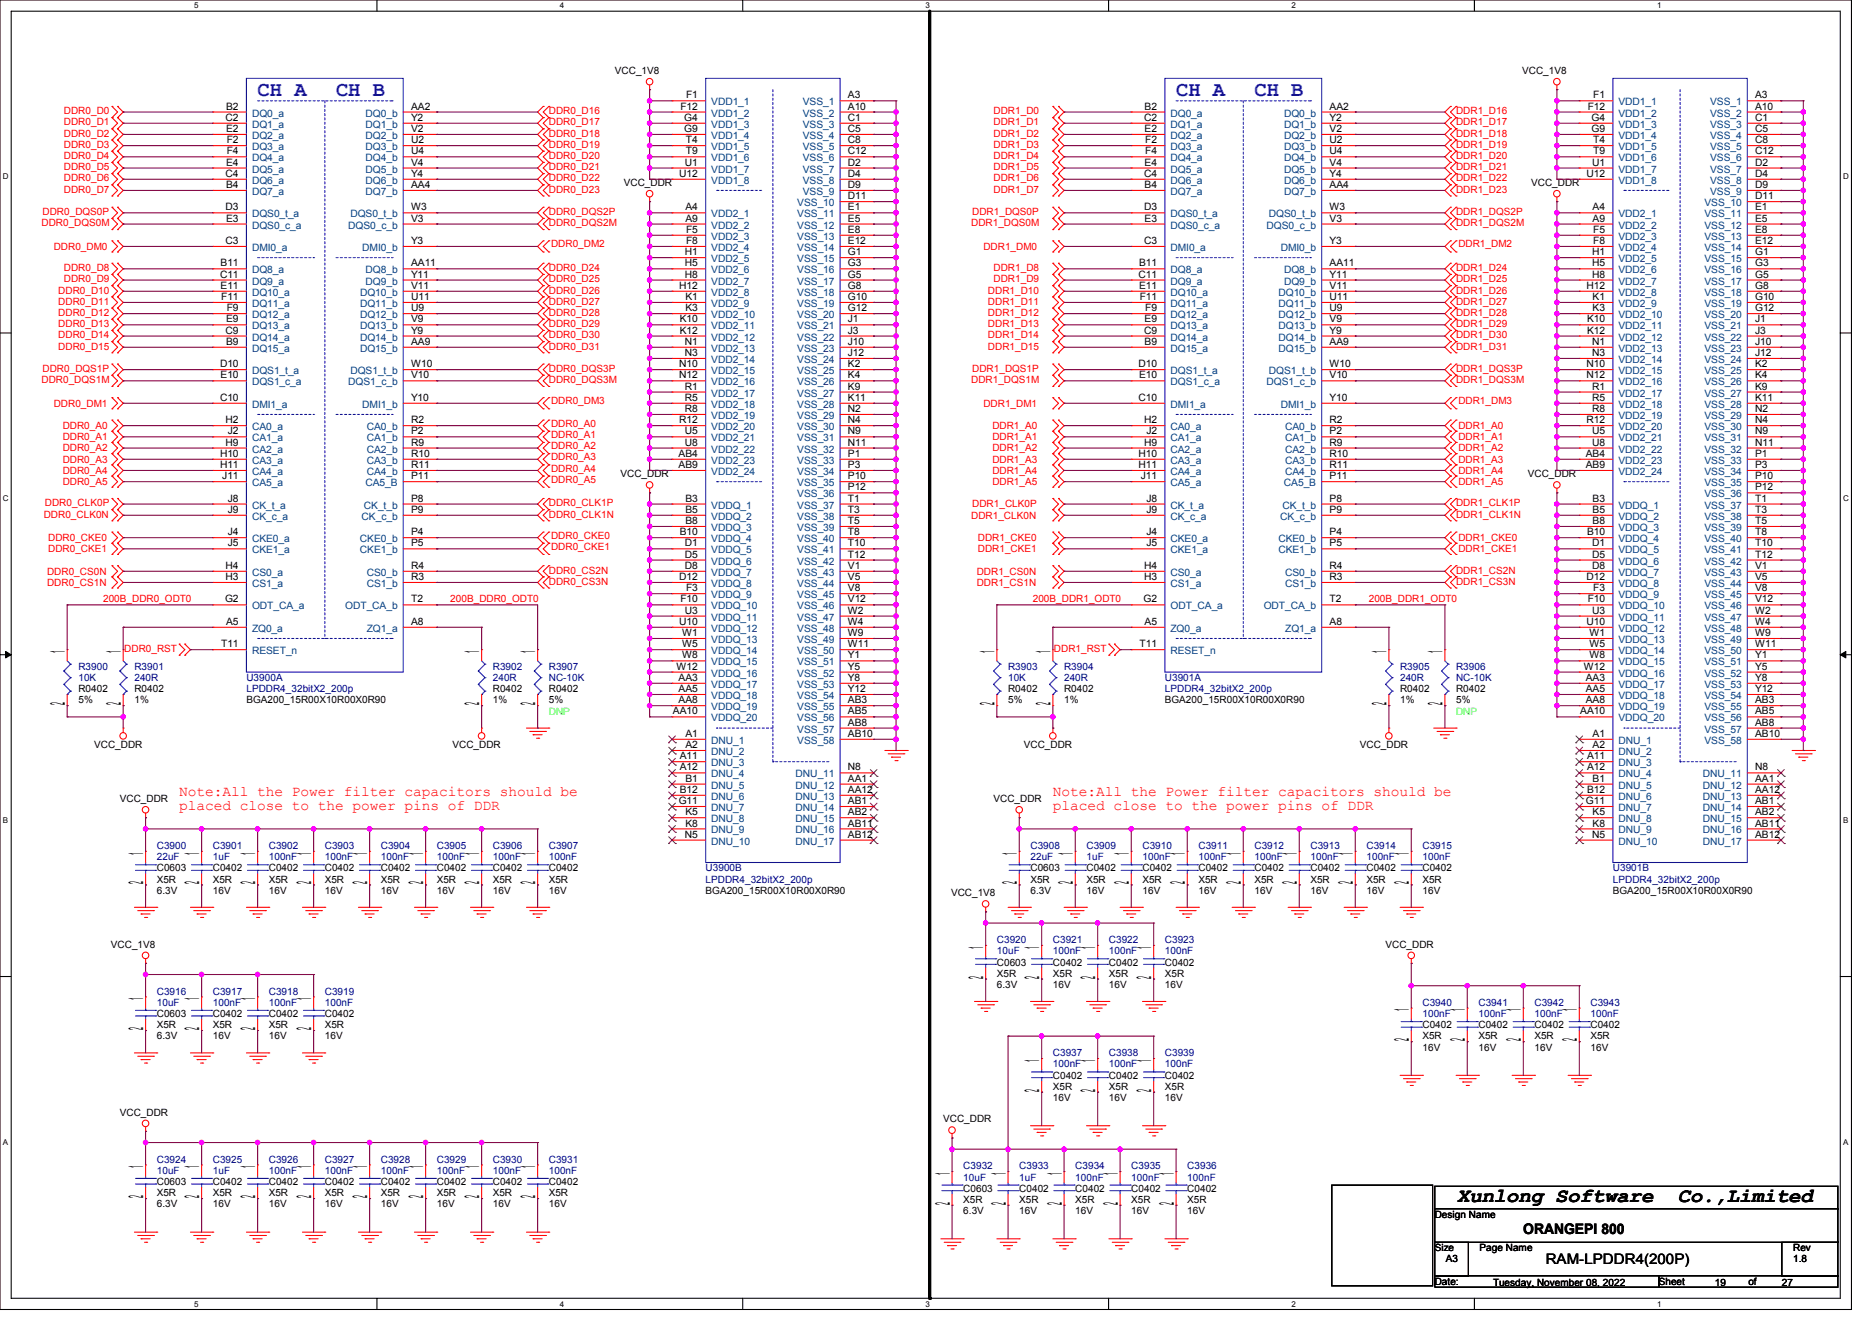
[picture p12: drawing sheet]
<svg xmlns="http://www.w3.org/2000/svg" width="297mm" height="210mm" viewBox="0 0 297 210" stroke-linecap="round" stroke-linejoin="round" font-family="sans-serif">
<defs><g id="words">
<g font-size="3.4" fill="#00f">
<text x="40.9" y="15.2">CH A</text>
<text x="53.3" y="15.2">CH B</text>
<text x="186.7" y="15.2">CH A</text>
<text x="199.1" y="15.2">CH B</text>
</g>
<g font-size="3.2">
<text x="10.3" y="103.7" transform="rotate(-90 10.3 103.7)">1</text>
<text x="19.2" y="103.7" transform="rotate(-90 19.2 103.7)">1</text>
<text x="76.1" y="103.7" transform="rotate(-90 76.1 103.7)">1</text>
<text x="85" y="103.7" transform="rotate(-90 85 103.7)">1</text>
<text x="157.9" y="103.7" transform="rotate(-90 157.9 103.7)">1</text>
<text x="166.8" y="103.7" transform="rotate(-90 166.8 103.7)">1</text>
<text x="220.1" y="103.7" transform="rotate(-90 220.1 103.7)">1</text>
<text x="229" y="103.7" transform="rotate(-90 229 103.7)">1</text>
<text x="10.3" y="111.9" transform="rotate(-90 10.3 111.9)">2</text>
<text x="19.2" y="111.9" transform="rotate(-90 19.2 111.9)">2</text>
<text x="76.1" y="111.9" transform="rotate(-90 76.1 111.9)">2</text>
<text x="85" y="111.9" transform="rotate(-90 85 111.9)">2</text>
<text x="157.9" y="111.9" transform="rotate(-90 157.9 111.9)">2</text>
<text x="166.8" y="111.9" transform="rotate(-90 166.8 111.9)">2</text>
<text x="220.1" y="111.9" transform="rotate(-90 220.1 111.9)">2</text>
<text x="229" y="111.9" transform="rotate(-90 229 111.9)">2</text>
<text x="22.7" y="135.7" transform="rotate(-90 22.7 135.7)">1</text>
<text x="31.6" y="135.7" transform="rotate(-90 31.6 135.7)">1</text>
<text x="40.5" y="135.7" transform="rotate(-90 40.5 135.7)">1</text>
<text x="49.4" y="135.7" transform="rotate(-90 49.4 135.7)">1</text>
<text x="58.3" y="135.7" transform="rotate(-90 58.3 135.7)">1</text>
<text x="67.2" y="135.7" transform="rotate(-90 67.2 135.7)">1</text>
<text x="76.1" y="135.7" transform="rotate(-90 76.1 135.7)">1</text>
<text x="85" y="135.7" transform="rotate(-90 85 135.7)">1</text>
<text x="161.4" y="135.7" transform="rotate(-90 161.4 135.7)">1</text>
<text x="170.3" y="135.7" transform="rotate(-90 170.3 135.7)">1</text>
<text x="179.2" y="135.7" transform="rotate(-90 179.2 135.7)">1</text>
<text x="188.1" y="135.7" transform="rotate(-90 188.1 135.7)">1</text>
<text x="197" y="135.7" transform="rotate(-90 197 135.7)">1</text>
<text x="205.9" y="135.7" transform="rotate(-90 205.9 135.7)">1</text>
<text x="214.8" y="135.7" transform="rotate(-90 214.8 135.7)">1</text>
<text x="223.6" y="135.7" transform="rotate(-90 223.6 135.7)">1</text>
<text x="22.7" y="140.4" transform="rotate(-90 22.7 140.4)">2</text>
<text x="31.6" y="140.4" transform="rotate(-90 31.6 140.4)">2</text>
<text x="40.5" y="140.4" transform="rotate(-90 40.5 140.4)">2</text>
<text x="49.4" y="140.4" transform="rotate(-90 49.4 140.4)">2</text>
<text x="58.3" y="140.4" transform="rotate(-90 58.3 140.4)">2</text>
<text x="67.2" y="140.4" transform="rotate(-90 67.2 140.4)">2</text>
<text x="76.1" y="140.4" transform="rotate(-90 76.1 140.4)">2</text>
<text x="85" y="140.4" transform="rotate(-90 85 140.4)">2</text>
<text x="161.4" y="140.4" transform="rotate(-90 161.4 140.4)">2</text>
<text x="170.3" y="140.4" transform="rotate(-90 170.3 140.4)">2</text>
<text x="179.2" y="140.4" transform="rotate(-90 179.2 140.4)">2</text>
<text x="188.1" y="140.4" transform="rotate(-90 188.1 140.4)">2</text>
<text x="197" y="140.4" transform="rotate(-90 197 140.4)">2</text>
<text x="205.9" y="140.4" transform="rotate(-90 205.9 140.4)">2</text>
<text x="214.8" y="140.4" transform="rotate(-90 214.8 140.4)">2</text>
<text x="223.6" y="140.4" transform="rotate(-90 223.6 140.4)">2</text>
<text x="156.1" y="155.3" transform="rotate(-90 156.1 155.3)">2</text>
<text x="156.1" y="150.6" transform="rotate(-90 156.1 150.6)">1</text>
<text x="165" y="155.3" transform="rotate(-90 165 155.3)">2</text>
<text x="165" y="150.6" transform="rotate(-90 165 150.6)">1</text>
<text x="173.9" y="155.3" transform="rotate(-90 173.9 155.3)">2</text>
<text x="173.9" y="150.6" transform="rotate(-90 173.9 150.6)">1</text>
<text x="182.8" y="155.3" transform="rotate(-90 182.8 155.3)">2</text>
<text x="182.8" y="150.6" transform="rotate(-90 182.8 150.6)">1</text>
<text x="22.7" y="158.8" transform="rotate(-90 22.7 158.8)">1</text>
<text x="31.6" y="158.8" transform="rotate(-90 31.6 158.8)">1</text>
<text x="40.5" y="158.8" transform="rotate(-90 40.5 158.8)">1</text>
<text x="49.4" y="158.8" transform="rotate(-90 49.4 158.8)">1</text>
<text x="223.6" y="160.5" transform="rotate(-90 223.6 160.5)">1</text>
<text x="232.5" y="160.5" transform="rotate(-90 232.5 160.5)">1</text>
<text x="241.4" y="160.5" transform="rotate(-90 241.4 160.5)">1</text>
<text x="250.3" y="160.5" transform="rotate(-90 250.3 160.5)">1</text>
<text x="22.7" y="163.5" transform="rotate(-90 22.7 163.5)">2</text>
<text x="31.6" y="163.5" transform="rotate(-90 31.6 163.5)">2</text>
<text x="40.5" y="163.5" transform="rotate(-90 40.5 163.5)">2</text>
<text x="49.4" y="163.5" transform="rotate(-90 49.4 163.5)">2</text>
<text x="223.6" y="165.3" transform="rotate(-90 223.6 165.3)">2</text>
<text x="232.5" y="165.3" transform="rotate(-90 232.5 165.3)">2</text>
<text x="241.4" y="165.3" transform="rotate(-90 241.4 165.3)">2</text>
<text x="250.3" y="165.3" transform="rotate(-90 250.3 165.3)">2</text>
<text x="165" y="173.3" transform="rotate(-90 165 173.3)">2</text>
<text x="165" y="168.6" transform="rotate(-90 165 168.6)">1</text>
<text x="173.9" y="173.3" transform="rotate(-90 173.9 173.3)">2</text>
<text x="173.9" y="168.6" transform="rotate(-90 173.9 168.6)">1</text>
<text x="182.8" y="173.3" transform="rotate(-90 182.8 173.3)">2</text>
<text x="182.8" y="168.6" transform="rotate(-90 182.8 168.6)">1</text>
<text x="22.7" y="185.4" transform="rotate(-90 22.7 185.4)">1</text>
<text x="31.6" y="185.4" transform="rotate(-90 31.6 185.4)">1</text>
<text x="40.5" y="185.4" transform="rotate(-90 40.5 185.4)">1</text>
<text x="49.4" y="185.4" transform="rotate(-90 49.4 185.4)">1</text>
<text x="58.3" y="185.4" transform="rotate(-90 58.3 185.4)">1</text>
<text x="67.2" y="185.4" transform="rotate(-90 67.2 185.4)">1</text>
<text x="76.1" y="185.4" transform="rotate(-90 76.1 185.4)">1</text>
<text x="85" y="185.4" transform="rotate(-90 85 185.4)">1</text>
<text x="22.7" y="190.2" transform="rotate(-90 22.7 190.2)">2</text>
<text x="31.6" y="190.2" transform="rotate(-90 31.6 190.2)">2</text>
<text x="40.5" y="190.2" transform="rotate(-90 40.5 190.2)">2</text>
<text x="49.4" y="190.2" transform="rotate(-90 49.4 190.2)">2</text>
<text x="58.3" y="190.2" transform="rotate(-90 58.3 190.2)">2</text>
<text x="67.2" y="190.2" transform="rotate(-90 67.2 190.2)">2</text>
<text x="76.1" y="190.2" transform="rotate(-90 76.1 190.2)">2</text>
<text x="85" y="190.2" transform="rotate(-90 85 190.2)">2</text>
<text x="150.7" y="191.2" transform="rotate(-90 150.7 191.2)">2</text>
<text x="150.7" y="186.5" transform="rotate(-90 150.7 186.5)">1</text>
<text x="159.6" y="191.2" transform="rotate(-90 159.6 191.2)">2</text>
<text x="159.6" y="186.5" transform="rotate(-90 159.6 186.5)">1</text>
<text x="168.5" y="191.2" transform="rotate(-90 168.5 191.2)">2</text>
<text x="168.5" y="186.5" transform="rotate(-90 168.5 186.5)">1</text>
<text x="177.4" y="191.2" transform="rotate(-90 177.4 191.2)">2</text>
<text x="177.4" y="186.5" transform="rotate(-90 177.4 186.5)">1</text>
<text x="186.3" y="191.2" transform="rotate(-90 186.3 191.2)">2</text>
<text x="186.3" y="186.5" transform="rotate(-90 186.3 186.5)">1</text>
<text x="231.3" y="190.8">Xunlong Software</text>
<text x="266.4" y="190.8">Co.,Limited</text>
</g>
<g font-size="2.3" fill="#f00">
<text x="28.4" y="126.3">Note:All the Power filter capacitors should be</text>
<text x="28.4" y="128.6">placed close to the power pins of DDR</text>
<text x="167.1" y="126.3">Note:All the Power filter capacitors should be</text>
<text x="167.1" y="128.6">placed close to the power pins of DDR</text>
</g>
<g font-size="2.3">
<text x="241.8" y="195.9">ORANGEPI 800</text>
<text x="245.4" y="200.7">RAM-LPDDR4(200P)</text>
</g>
<g font-size="1.6">
<text x="97.6" y="11.7">VCC_1V8</text>
<text x="241.6" y="11.7">VCC_1V8</text>
<text x="35.9" y="17.4">B2</text>
<text x="65.3" y="17.4">AA2</text>
<text x="108" y="17.4">F12</text>
<text x="108.9" y="15.6">F1</text>
<text x="134.6" y="15.6">A3</text>
<text x="134.6" y="17.4">A10</text>
<text x="181.7" y="17.4">B2</text>
<text x="211.1" y="17.4">AA2</text>
<text x="252" y="17.4">F12</text>
<text x="252.9" y="15.6">F1</text>
<text x="278.6" y="15.6">A3</text>
<text x="278.6" y="17.4">A10</text>
<text x="35.8" y="19.2">C2</text>
<text x="35.9" y="21">E2</text>
<text x="36" y="22.7">F2</text>
<text x="65.3" y="19.2">Y2</text>
<text x="65.3" y="21">V2</text>
<text x="65.3" y="22.7">U2</text>
<text x="108.6" y="19.2">G4</text>
<text x="108.6" y="21">G9</text>
<text x="108.9" y="22.7">T4</text>
<text x="134.6" y="19.2">C1</text>
<text x="134.6" y="21">C5</text>
<text x="134.6" y="22.7">C8</text>
<text x="181.6" y="19.2">C2</text>
<text x="181.7" y="21">E2</text>
<text x="181.8" y="22.7">F2</text>
<text x="211.1" y="19.2">Y2</text>
<text x="211.1" y="21">V2</text>
<text x="211.1" y="22.7">U2</text>
<text x="252.6" y="19.2">G4</text>
<text x="252.6" y="21">G9</text>
<text x="252.9" y="22.7">T4</text>
<text x="278.6" y="19.2">C1</text>
<text x="278.6" y="21">C5</text>
<text x="278.6" y="22.7">C8</text>
<text x="35.8" y="28.1">C4</text>
<text x="35.9" y="29.8">B4</text>
<text x="35.9" y="26.3">E4</text>
<text x="36" y="24.5">F4</text>
<text x="65.3" y="26.3">V4</text>
<text x="65.3" y="24.5">U4</text>
<text x="65.3" y="28.1">Y4</text>
<text x="65.3" y="29.8">AA4</text>
<text x="99" y="29.5">VCC_DDR</text>
<text x="107.8" y="28.1">U12</text>
<text x="108.7" y="26.3">U1</text>
<text x="108.9" y="24.5">T9</text>
<text x="134.6" y="24.5">C12</text>
<text x="134.6" y="26.3">D2</text>
<text x="134.6" y="28.1">D4</text>
<text x="134.6" y="29.8">D9</text>
<text x="181.6" y="28.1">C4</text>
<text x="181.7" y="29.8">B4</text>
<text x="181.7" y="26.3">E4</text>
<text x="181.8" y="24.5">F4</text>
<text x="211.1" y="26.3">V4</text>
<text x="211.1" y="24.5">U4</text>
<text x="211.1" y="28.1">Y4</text>
<text x="211.1" y="29.8">AA4</text>
<text x="243.1" y="29.5">VCC_DDR</text>
<text x="251.8" y="28.1">U12</text>
<text x="252.7" y="26.3">U1</text>
<text x="252.9" y="24.5">T9</text>
<text x="278.6" y="24.5">C12</text>
<text x="278.6" y="26.3">D2</text>
<text x="278.6" y="28.1">D4</text>
<text x="278.6" y="29.8">D9</text>
<text x="35.8" y="33.4">D3</text>
<text x="35.9" y="35.2">E3</text>
<text x="65.3" y="33.4">W3</text>
<text x="65.3" y="35.2">V3</text>
<text x="108.8" y="33.4">A4</text>
<text x="108.8" y="35.2">A9</text>
<text x="134.6" y="31.6">D11</text>
<text x="134.6" y="33.4">E1</text>
<text x="134.6" y="35.2">E5</text>
<text x="181.6" y="33.4">D3</text>
<text x="181.7" y="35.2">E3</text>
<text x="211.1" y="33.4">W3</text>
<text x="211.1" y="35.2">V3</text>
<text x="252.8" y="33.4">A4</text>
<text x="252.8" y="35.2">A9</text>
<text x="278.6" y="31.6">D11</text>
<text x="278.6" y="33.4">E1</text>
<text x="278.6" y="35.2">E5</text>
<text x="35.8" y="38.7">C3</text>
<text x="65.3" y="38.7">Y3</text>
<text x="108.7" y="40.5">H1</text>
<text x="108.9" y="37">F5</text>
<text x="108.9" y="38.7">F8</text>
<text x="134.6" y="37">E8</text>
<text x="134.6" y="38.7">E12</text>
<text x="134.6" y="40.5">G1</text>
<text x="181.6" y="38.7">C3</text>
<text x="211.1" y="38.7">Y3</text>
<text x="252.7" y="40.5">H1</text>
<text x="252.9" y="37">F5</text>
<text x="252.9" y="38.7">F8</text>
<text x="278.6" y="37">E8</text>
<text x="278.6" y="38.7">E12</text>
<text x="278.6" y="40.5">G1</text>
<text x="34.9" y="44.1">C11</text>
<text x="35" y="45.8">E11</text>
<text x="35" y="42.3">B11</text>
<text x="35.1" y="47.6">F11</text>
<text x="65.3" y="47.6">U11</text>
<text x="65.3" y="44.1">Y11</text>
<text x="65.3" y="45.8">V11</text>
<text x="65.3" y="42.3">AA11</text>
<text x="107.8" y="45.8">H12</text>
<text x="108.7" y="42.3">H5</text>
<text x="108.7" y="44.1">H8</text>
<text x="108.8" y="47.6">K1</text>
<text x="134.6" y="42.3">G3</text>
<text x="134.6" y="44.1">G5</text>
<text x="134.6" y="45.8">G8</text>
<text x="134.6" y="47.6">G10</text>
<text x="180.7" y="44.1">C11</text>
<text x="180.8" y="45.8">E11</text>
<text x="180.8" y="42.3">B11</text>
<text x="180.9" y="47.6">F11</text>
<text x="211.1" y="47.6">U11</text>
<text x="211.1" y="44.1">Y11</text>
<text x="211.1" y="45.8">V11</text>
<text x="211.1" y="42.3">AA11</text>
<text x="251.8" y="45.8">H12</text>
<text x="252.7" y="42.3">H5</text>
<text x="252.7" y="44.1">H8</text>
<text x="252.8" y="47.6">K1</text>
<text x="278.6" y="42.3">G3</text>
<text x="278.6" y="44.1">G5</text>
<text x="278.6" y="45.8">G8</text>
<text x="278.6" y="47.6">G10</text>
<text x="35.8" y="53">C9</text>
<text x="35.9" y="51.2">E9</text>
<text x="36" y="49.4">F9</text>
<text x="65.3" y="53">Y9</text>
<text x="65.3" y="51.2">V9</text>
<text x="65.3" y="49.4">U9</text>
<text x="107.9" y="53">K12</text>
<text x="107.9" y="51.2">K10</text>
<text x="108.8" y="49.4">K3</text>
<text x="134.6" y="51.2">J1</text>
<text x="134.6" y="49.4">G12</text>
<text x="134.6" y="53">J3</text>
<text x="181.6" y="53">C9</text>
<text x="181.7" y="51.2">E9</text>
<text x="181.8" y="49.4">F9</text>
<text x="211.1" y="53">Y9</text>
<text x="211.1" y="51.2">V9</text>
<text x="211.1" y="49.4">U9</text>
<text x="251.9" y="53">K12</text>
<text x="251.9" y="51.2">K10</text>
<text x="252.8" y="49.4">K3</text>
<text x="278.6" y="51.2">J1</text>
<text x="278.6" y="49.4">G12</text>
<text x="278.6" y="53">J3</text>
<text x="34.9" y="58.3">D10</text>
<text x="35.9" y="54.7">B9</text>
<text x="65.3" y="58.3">W10</text>
<text x="65.3" y="54.7">AA9</text>
<text x="107.8" y="58.3">N10</text>
<text x="108.7" y="56.5">N3</text>
<text x="108.7" y="54.7">N1</text>
<text x="134.6" y="54.7">J10</text>
<text x="134.6" y="58.3">K2</text>
<text x="134.6" y="56.5">J12</text>
<text x="180.7" y="58.3">D10</text>
<text x="181.7" y="54.7">B9</text>
<text x="211.1" y="58.3">W10</text>
<text x="211.1" y="54.7">AA9</text>
<text x="251.8" y="58.3">N10</text>
<text x="252.7" y="56.5">N3</text>
<text x="252.7" y="54.7">N1</text>
<text x="278.6" y="54.7">J10</text>
<text x="278.6" y="58.3">K2</text>
<text x="278.6" y="56.5">J12</text>
<text x="34.9" y="63.6">C10</text>
<text x="35" y="60.1">E10</text>
<text x="65.3" y="63.6">Y10</text>
<text x="65.3" y="60.1">V10</text>
<text x="107.8" y="60.1">N12</text>
<text x="108.7" y="63.6">R5</text>
<text x="108.7" y="65.4">R8</text>
<text x="108.7" y="61.8">R1</text>
<text x="134.6" y="61.8">K9</text>
<text x="134.6" y="65.4">N2</text>
<text x="134.6" y="60.1">K4</text>
<text x="134.6" y="63.6">K11</text>
<text x="180.7" y="63.6">C10</text>
<text x="180.8" y="60.1">E10</text>
<text x="211.1" y="63.6">Y10</text>
<text x="211.1" y="60.1">V10</text>
<text x="251.8" y="60.1">N12</text>
<text x="252.7" y="63.6">R5</text>
<text x="252.7" y="65.4">R8</text>
<text x="252.7" y="61.8">R1</text>
<text x="278.6" y="61.8">K9</text>
<text x="278.6" y="65.4">N2</text>
<text x="278.6" y="60.1">K4</text>
<text x="278.6" y="63.6">K11</text>
<text x="35.8" y="70.7">H9</text>
<text x="35.8" y="67.2">H2</text>
<text x="36.2" y="69">J2</text>
<text x="65.3" y="67.2">R2</text>
<text x="65.3" y="69">P2</text>
<text x="65.3" y="70.7">R9</text>
<text x="107.8" y="67.2">R12</text>
<text x="108.7" y="69">U5</text>
<text x="108.7" y="70.7">U8</text>
<text x="134.6" y="69">N9</text>
<text x="134.6" y="67.2">N4</text>
<text x="134.6" y="70.7">N11</text>
<text x="181.6" y="70.7">H9</text>
<text x="181.6" y="67.2">H2</text>
<text x="182" y="69">J2</text>
<text x="211.1" y="67.2">R2</text>
<text x="211.1" y="69">P2</text>
<text x="211.1" y="70.7">R9</text>
<text x="251.8" y="67.2">R12</text>
<text x="252.7" y="69">U5</text>
<text x="252.7" y="70.7">U8</text>
<text x="278.6" y="69">N9</text>
<text x="278.6" y="67.2">N4</text>
<text x="278.6" y="70.7">N11</text>
<text x="34.9" y="74.3">H11</text>
<text x="34.9" y="72.5">H10</text>
<text x="35.3" y="76.1">J11</text>
<text x="65.3" y="72.5">R10</text>
<text x="65.3" y="76.1">P11</text>
<text x="65.3" y="74.3">R11</text>
<text x="98.5" y="75.7">VCC_DDR</text>
<text x="107.7" y="72.5">AB4</text>
<text x="107.7" y="74.3">AB9</text>
<text x="134.6" y="72.5">P1</text>
<text x="134.6" y="74.3">P3</text>
<text x="134.6" y="76.1">P10</text>
<text x="134.6" y="77.9">P12</text>
<text x="180.7" y="74.3">H11</text>
<text x="180.7" y="72.5">H10</text>
<text x="181.1" y="76.1">J11</text>
<text x="211.1" y="72.5">R10</text>
<text x="211.1" y="76.1">P11</text>
<text x="211.1" y="74.3">R11</text>
<text x="242.5" y="75.7">VCC_DDR</text>
<text x="251.7" y="72.5">AB4</text>
<text x="251.7" y="74.3">AB9</text>
<text x="278.6" y="72.5">P1</text>
<text x="278.6" y="74.3">P3</text>
<text x="278.6" y="76.1">P10</text>
<text x="278.6" y="77.9">P12</text>
<text x="36.2" y="81.4">J9</text>
<text x="36.2" y="79.6">J8</text>
<text x="65.3" y="79.6">P8</text>
<text x="65.3" y="81.4">P9</text>
<text x="108.8" y="79.6">B3</text>
<text x="108.8" y="81.4">B5</text>
<text x="108.8" y="83.2">B8</text>
<text x="134.6" y="79.6">T1</text>
<text x="134.6" y="83.2">T5</text>
<text x="134.6" y="81.4">T3</text>
<text x="182" y="81.4">J9</text>
<text x="182" y="79.6">J8</text>
<text x="211.1" y="79.6">P8</text>
<text x="211.1" y="81.4">P9</text>
<text x="252.8" y="79.6">B3</text>
<text x="252.8" y="81.4">B5</text>
<text x="252.8" y="83.2">B8</text>
<text x="278.6" y="79.6">T1</text>
<text x="278.6" y="83.2">T5</text>
<text x="278.6" y="81.4">T3</text>
<text x="36.2" y="85">J4</text>
<text x="36.2" y="86.7">J5</text>
<text x="65.3" y="86.7">P5</text>
<text x="65.3" y="85">P4</text>
<text x="107.9" y="85">B10</text>
<text x="108.7" y="86.7">D1</text>
<text x="108.7" y="88.5">D5</text>
<text x="134.6" y="86.7">T10</text>
<text x="134.6" y="85">T8</text>
<text x="134.6" y="88.5">T12</text>
<text x="182" y="85">J4</text>
<text x="182" y="86.7">J5</text>
<text x="211.1" y="86.7">P5</text>
<text x="211.1" y="85">P4</text>
<text x="251.9" y="85">B10</text>
<text x="252.7" y="86.7">D1</text>
<text x="252.7" y="88.5">D5</text>
<text x="278.6" y="86.7">T10</text>
<text x="278.6" y="85">T8</text>
<text x="278.6" y="88.5">T12</text>
<text x="35.7" y="95.6">G2</text>
<text x="35.8" y="90.3">H4</text>
<text x="35.8" y="92.1">H3</text>
<text x="65.3" y="95.6">T2</text>
<text x="65.3" y="92.1">R3</text>
<text x="65.3" y="90.3">R4</text>
<text x="107.8" y="92.1">D12</text>
<text x="108" y="95.6">F10</text>
<text x="108.7" y="90.3">D8</text>
<text x="108.9" y="93.9">F3</text>
<text x="134.6" y="90.3">V1</text>
<text x="134.6" y="92.1">V5</text>
<text x="134.6" y="93.9">V8</text>
<text x="134.6" y="95.6">V12</text>
<text x="181.5" y="95.6">G2</text>
<text x="181.6" y="90.3">H4</text>
<text x="181.6" y="92.1">H3</text>
<text x="211.1" y="95.6">T2</text>
<text x="211.1" y="92.1">R3</text>
<text x="211.1" y="90.3">R4</text>
<text x="251.8" y="92.1">D12</text>
<text x="252" y="95.6">F10</text>
<text x="252.7" y="90.3">D8</text>
<text x="252.9" y="93.9">F3</text>
<text x="278.6" y="90.3">V1</text>
<text x="278.6" y="92.1">V5</text>
<text x="278.6" y="93.9">V8</text>
<text x="278.6" y="95.6">V12</text>
<text x="35.9" y="99.2">A5</text>
<text x="65.3" y="99.2">A8</text>
<text x="107.8" y="99.2">U10</text>
<text x="108.3" y="101">W1</text>
<text x="108.7" y="97.4">U3</text>
<text x="134.6" y="97.4">W2</text>
<text x="134.6" y="99.2">W4</text>
<text x="134.6" y="101">W9</text>
<text x="181.7" y="99.2">A5</text>
<text x="211.1" y="99.2">A8</text>
<text x="251.8" y="99.2">U10</text>
<text x="252.3" y="101">W1</text>
<text x="252.7" y="97.4">U3</text>
<text x="278.6" y="97.4">W2</text>
<text x="278.6" y="99.2">W4</text>
<text x="278.6" y="101">W9</text>
<text x="35.1" y="102.7">T11</text>
<text x="107.4" y="106.3">W12</text>
<text x="108.3" y="104.5">W8</text>
<text x="108.3" y="102.7">W5</text>
<text x="134.6" y="102.7">W11</text>
<text x="134.6" y="104.5">Y1</text>
<text x="134.6" y="106.3">Y5</text>
<text x="180.9" y="102.7">T11</text>
<text x="251.4" y="106.3">W12</text>
<text x="252.3" y="104.5">W8</text>
<text x="252.3" y="102.7">W5</text>
<text x="278.6" y="102.7">W11</text>
<text x="278.6" y="104.5">Y1</text>
<text x="278.6" y="106.3">Y5</text>
<text x="12.4" y="109.9">R0402</text>
<text x="12.4" y="111.7">5%</text>
<text x="21.3" y="109.9">R0402</text>
<text x="21.3" y="111.7">1%</text>
<text x="39.1" y="111.7">BGA200_15R00X10R00X0R90</text>
<text x="78.2" y="109.9">R0402</text>
<text x="78.2" y="111.7">1%</text>
<text x="87.1" y="109.9">R0402</text>
<text x="87.1" y="111.7">5%</text>
<text x="106.8" y="113.4">AA10</text>
<text x="107.7" y="108.1">AA3</text>
<text x="107.7" y="111.6">AA8</text>
<text x="107.7" y="109.9">AA5</text>
<text x="134.6" y="108.1">Y8</text>
<text x="134.6" y="109.9">Y12</text>
<text x="134.6" y="111.6">AB3</text>
<text x="134.6" y="113.4">AB5</text>
<text x="160" y="109.9">R0402</text>
<text x="160" y="111.7">5%</text>
<text x="168.9" y="109.9">R0402</text>
<text x="168.9" y="111.7">1%</text>
<text x="184.9" y="111.7">BGA200_15R00X10R00X0R90</text>
<text x="222.2" y="109.9">R0402</text>
<text x="222.2" y="111.7">1%</text>
<text x="231.1" y="109.9">R0402</text>
<text x="231.1" y="111.7">5%</text>
<text x="250.8" y="113.4">AA10</text>
<text x="251.7" y="108.1">AA3</text>
<text x="251.7" y="111.6">AA8</text>
<text x="251.7" y="109.9">AA5</text>
<text x="278.6" y="108.1">Y8</text>
<text x="278.6" y="109.9">Y12</text>
<text x="278.6" y="111.6">AB3</text>
<text x="278.6" y="113.4">AB5</text>
<text x="14.9" y="118.8">VCC_DDR</text>
<text x="71.8" y="118.8">VCC_DDR</text>
<text x="108.8" y="118.7">A2</text>
<text x="108.8" y="117">A1</text>
<text x="134.6" y="115.2">AB8</text>
<text x="134.6" y="117">AB10</text>
<text x="162.5" y="118.8">VCC_DDR</text>
<text x="215.9" y="118.8">VCC_DDR</text>
<text x="252.8" y="118.7">A2</text>
<text x="252.8" y="117">A1</text>
<text x="278.6" y="115.2">AB8</text>
<text x="278.6" y="117">AB10</text>
<text x="107.9" y="120.5">A11</text>
<text x="107.9" y="122.3">A12</text>
<text x="107.9" y="125.9">B12</text>
<text x="108.8" y="124.1">B1</text>
<text x="134.6" y="122.3">N8</text>
<text x="134.6" y="124.1">AA1</text>
<text x="134.6" y="125.9">AA12</text>
<text x="251.9" y="120.5">A11</text>
<text x="251.9" y="122.3">A12</text>
<text x="251.9" y="125.9">B12</text>
<text x="252.8" y="124.1">B1</text>
<text x="278.6" y="122.3">N8</text>
<text x="278.6" y="124.1">AA1</text>
<text x="278.6" y="125.9">AA12</text>
<text x="19" y="127.3">VCC_DDR</text>
<text x="107.7" y="127.6">G11</text>
<text x="108.8" y="129.4">K5</text>
<text x="108.8" y="131.2">K8</text>
<text x="134.6" y="127.6">AB1</text>
<text x="134.6" y="129.4">AB2</text>
<text x="134.6" y="131.2">AB11</text>
<text x="157.7" y="127.3">VCC_DDR</text>
<text x="251.8" y="127.6">G11</text>
<text x="252.8" y="129.4">K5</text>
<text x="252.8" y="131.2">K8</text>
<text x="278.6" y="127.6">AB1</text>
<text x="278.6" y="129.4">AB2</text>
<text x="278.6" y="131.2">AB11</text>
<text x="108.7" y="133">N5</text>
<text x="134.6" y="133">AB12</text>
<text x="252.7" y="133">N5</text>
<text x="278.6" y="133">AB12</text>
<text x="24.9" y="138.3">C0603</text>
<text x="24.9" y="140.1">X5R</text>
<text x="24.9" y="141.9">6.3V</text>
<text x="33.8" y="138.3">C0402</text>
<text x="33.8" y="140.1">X5R</text>
<text x="33.8" y="141.9">16V</text>
<text x="42.7" y="138.3">C0402</text>
<text x="42.7" y="140.1">X5R</text>
<text x="42.7" y="141.9">16V</text>
<text x="51.6" y="138.3">C0402</text>
<text x="51.6" y="140.1">X5R</text>
<text x="51.6" y="141.9">16V</text>
<text x="60.5" y="138.3">C0402</text>
<text x="60.5" y="140.1">X5R</text>
<text x="60.5" y="141.9">16V</text>
<text x="69.3" y="138.3">C0402</text>
<text x="69.3" y="140.1">X5R</text>
<text x="69.3" y="141.9">16V</text>
<text x="78.2" y="138.3">C0402</text>
<text x="78.2" y="140.1">X5R</text>
<text x="78.2" y="141.9">16V</text>
<text x="87.1" y="138.3">C0402</text>
<text x="87.1" y="140.1">X5R</text>
<text x="87.1" y="141.9">16V</text>
<text x="112" y="141.9">BGA200_15R00X10R00X0R90</text>
<text x="151" y="142.2">VCC_1V8</text>
<text x="163.6" y="138.3">C0603</text>
<text x="163.6" y="140.1">X5R</text>
<text x="163.6" y="141.9">6.3V</text>
<text x="172.5" y="138.3">C0402</text>
<text x="172.5" y="140.1">X5R</text>
<text x="172.5" y="141.9">16V</text>
<text x="181.4" y="138.3">C0402</text>
<text x="181.4" y="140.1">X5R</text>
<text x="181.4" y="141.9">16V</text>
<text x="190.2" y="138.3">C0402</text>
<text x="190.2" y="140.1">X5R</text>
<text x="190.2" y="141.9">16V</text>
<text x="199.1" y="138.3">C0402</text>
<text x="199.1" y="140.1">X5R</text>
<text x="199.1" y="141.9">16V</text>
<text x="208" y="138.3">C0402</text>
<text x="208" y="140.1">X5R</text>
<text x="208" y="141.9">16V</text>
<text x="216.9" y="138.3">C0402</text>
<text x="216.9" y="140.1">X5R</text>
<text x="216.9" y="141.9">16V</text>
<text x="225.8" y="138.3">C0402</text>
<text x="225.8" y="140.1">X5R</text>
<text x="225.8" y="141.9">16V</text>
<text x="256" y="141.9">BGA200_15R00X10R00X0R90</text>
<text x="17.6" y="150.4">VCC_1V8</text>
<text x="158.2" y="153.3">C0603</text>
<text x="158.2" y="155">X5R</text>
<text x="167.1" y="153.3">C0402</text>
<text x="167.1" y="155">X5R</text>
<text x="176" y="153.3">C0402</text>
<text x="176" y="155">X5R</text>
<text x="184.9" y="153.3">C0402</text>
<text x="184.9" y="155">X5R</text>
<text x="219.9" y="150.4">VCC_DDR</text>
<text x="24.9" y="161.4">C0603</text>
<text x="33.8" y="161.4">C0402</text>
<text x="42.7" y="161.4">C0402</text>
<text x="51.6" y="161.4">C0402</text>
<text x="158.2" y="156.8">6.3V</text>
<text x="167.1" y="156.8">16V</text>
<text x="176" y="156.8">16V</text>
<text x="184.9" y="156.8">16V</text>
<text x="24.9" y="163.2">X5R</text>
<text x="24.9" y="165">6.3V</text>
<text x="33.8" y="163.2">X5R</text>
<text x="33.8" y="165">16V</text>
<text x="42.7" y="163.2">X5R</text>
<text x="42.7" y="165">16V</text>
<text x="51.6" y="163.2">X5R</text>
<text x="51.6" y="165">16V</text>
<text x="225.8" y="163.2">C0402</text>
<text x="225.8" y="165">X5R</text>
<text x="225.8" y="166.8">16V</text>
<text x="234.7" y="163.2">C0402</text>
<text x="234.7" y="165">X5R</text>
<text x="234.7" y="166.8">16V</text>
<text x="243.6" y="163.2">C0402</text>
<text x="243.6" y="165">X5R</text>
<text x="243.6" y="166.8">16V</text>
<text x="252.5" y="163.2">C0402</text>
<text x="252.5" y="165">X5R</text>
<text x="252.5" y="166.8">16V</text>
<text x="167.1" y="171.2">C0402</text>
<text x="167.1" y="173">X5R</text>
<text x="176" y="171.2">C0402</text>
<text x="176" y="173">X5R</text>
<text x="184.9" y="171.2">C0402</text>
<text x="184.9" y="173">X5R</text>
<text x="19" y="177.1">VCC_DDR</text>
<text x="149.7" y="178.2">VCC_DDR</text>
<text x="167.1" y="174.8">16V</text>
<text x="176" y="174.8">16V</text>
<text x="184.9" y="174.8">16V</text>
<text x="24.9" y="188.1">C0603</text>
<text x="24.9" y="189.9">X5R</text>
<text x="24.9" y="191.7">6.3V</text>
<text x="33.8" y="188.1">C0402</text>
<text x="33.8" y="189.9">X5R</text>
<text x="33.8" y="191.7">16V</text>
<text x="42.7" y="188.1">C0402</text>
<text x="42.7" y="189.9">X5R</text>
<text x="42.7" y="191.7">16V</text>
<text x="51.6" y="188.1">C0402</text>
<text x="51.6" y="189.9">X5R</text>
<text x="51.6" y="191.7">16V</text>
<text x="60.5" y="188.1">C0402</text>
<text x="60.5" y="189.9">X5R</text>
<text x="60.5" y="191.7">16V</text>
<text x="69.3" y="188.1">C0402</text>
<text x="69.3" y="189.9">X5R</text>
<text x="69.3" y="191.7">16V</text>
<text x="78.2" y="188.1">C0402</text>
<text x="78.2" y="189.9">X5R</text>
<text x="78.2" y="191.7">16V</text>
<text x="87.1" y="188.1">C0402</text>
<text x="87.1" y="189.9">X5R</text>
<text x="87.1" y="191.7">16V</text>
<text x="152.9" y="189.2">C0603</text>
<text x="152.9" y="190.9">X5R</text>
<text x="161.8" y="189.2">C0402</text>
<text x="161.8" y="190.9">X5R</text>
<text x="170.7" y="189.2">C0402</text>
<text x="170.7" y="190.9">X5R</text>
<text x="179.6" y="189.2">C0402</text>
<text x="179.6" y="190.9">X5R</text>
<text x="188.5" y="189.2">C0402</text>
<text x="188.5" y="190.9">X5R</text>
<text x="152.9" y="192.7">6.3V</text>
<text x="161.8" y="192.7">16V</text>
<text x="170.7" y="192.7">16V</text>
<text x="179.6" y="192.7">16V</text>
<text x="188.5" y="192.7">16V</text>
<text x="227.8" y="193.3">Design Name</text>
<text x="227.8" y="198.6">Size</text>
<text x="227.8" y="203.9">Date:</text>
<text x="229.5" y="200.4">A3</text>
<text x="234.9" y="198.6">Page Name</text>
<text x="263.3" y="203.9">Sheet</text>
<text x="277.5" y="203.9">of</text>
<text x="284.6" y="198.6">Rev</text>
<text x="284.6" y="200.4">1.8</text>
<text x="237" y="204.1">Tuesday, November 08, 2022</text>
<text x="272.2" y="204.1">19</text>
<text x="282.9" y="204.1">27</text>
</g>
<g font-size="1.6" fill="#004080">
<text x="112.9" y="16.7">VDD1_1</text>
<text x="127.4" y="16.7">VSS_1</text>
<text x="256.9" y="16.7">VDD1_1</text>
<text x="271.5" y="16.7">VSS_1</text>
<text x="40" y="23.8">DQ3_a</text>
<text x="40" y="22.1">DQ2_a</text>
<text x="40" y="20.3">DQ1_a</text>
<text x="40" y="18.5">DQ0_a</text>
<text x="58" y="18.5">DQ0_b</text>
<text x="58" y="20.3">DQ1_b</text>
<text x="58" y="22.1">DQ2_b</text>
<text x="58" y="23.8">DQ3_b</text>
<text x="112.9" y="18.5">VDD1_2</text>
<text x="112.9" y="20.3">VDD1_3</text>
<text x="112.9" y="22.1">VDD1_4</text>
<text x="112.9" y="23.8">VDD1_5</text>
<text x="127.4" y="18.5">VSS_2</text>
<text x="127.4" y="20.3">VSS_3</text>
<text x="127.4" y="22.1">VSS_4</text>
<text x="127.4" y="23.8">VSS_5</text>
<text x="185.8" y="23.8">DQ3_a</text>
<text x="185.8" y="22.1">DQ2_a</text>
<text x="185.8" y="20.3">DQ1_a</text>
<text x="185.8" y="18.5">DQ0_a</text>
<text x="203.8" y="18.5">DQ0_b</text>
<text x="203.8" y="20.3">DQ1_b</text>
<text x="203.8" y="22.1">DQ2_b</text>
<text x="203.8" y="23.8">DQ3_b</text>
<text x="256.9" y="18.5">VDD1_2</text>
<text x="256.9" y="20.3">VDD1_3</text>
<text x="256.9" y="22.1">VDD1_4</text>
<text x="256.9" y="23.8">VDD1_5</text>
<text x="271.5" y="18.5">VSS_2</text>
<text x="271.5" y="20.3">VSS_3</text>
<text x="271.5" y="22.1">VSS_4</text>
<text x="271.5" y="23.8">VSS_5</text>
<text x="40" y="29.2">DQ6_a</text>
<text x="40" y="27.4">DQ5_a</text>
<text x="40" y="25.6">DQ4_a</text>
<text x="58" y="27.4">DQ5_b</text>
<text x="58" y="25.6">DQ4_b</text>
<text x="58" y="29.2">DQ6_b</text>
<text x="112.9" y="27.4">VDD1_7</text>
<text x="112.9" y="29.2">VDD1_8</text>
<text x="112.9" y="25.6">VDD1_6</text>
<text x="127.4" y="25.6">VSS_6</text>
<text x="127.4" y="27.4">VSS_7</text>
<text x="127.4" y="29.2">VSS_8</text>
<text x="185.8" y="29.2">DQ6_a</text>
<text x="185.8" y="27.4">DQ5_a</text>
<text x="185.8" y="25.6">DQ4_a</text>
<text x="203.8" y="27.4">DQ5_b</text>
<text x="203.8" y="25.6">DQ4_b</text>
<text x="203.8" y="29.2">DQ6_b</text>
<text x="256.9" y="27.4">VDD1_7</text>
<text x="256.9" y="29.2">VDD1_8</text>
<text x="256.9" y="25.6">VDD1_6</text>
<text x="271.5" y="25.6">VSS_6</text>
<text x="271.5" y="27.4">VSS_7</text>
<text x="271.5" y="29.2">VSS_8</text>
<text x="40" y="30.9">DQ7_a</text>
<text x="40" y="34.5">DQS0_t_a</text>
<text x="55.6" y="34.5">DQS0_t_b</text>
<text x="58" y="30.9">DQ7_b</text>
<text x="112.9" y="34.5">VDD2_1</text>
<text x="126.6" y="32.7">VSS_10</text>
<text x="126.6" y="34.5">VSS_11</text>
<text x="127.4" y="30.9">VSS_9</text>
<text x="185.8" y="30.9">DQ7_a</text>
<text x="185.8" y="34.5">DQS0_t_a</text>
<text x="201.4" y="34.5">DQS0_t_b</text>
<text x="203.8" y="30.9">DQ7_b</text>
<text x="256.9" y="34.5">VDD2_1</text>
<text x="270.6" y="32.7">VSS_10</text>
<text x="270.6" y="34.5">VSS_11</text>
<text x="271.5" y="30.9">VSS_9</text>
<text x="40" y="39.8">DMI0_a</text>
<text x="40" y="36.3">DQS0_c_a</text>
<text x="55.3" y="36.3">DQS0_c_b</text>
<text x="57.5" y="39.8">DMI0_b</text>
<text x="112.9" y="36.3">VDD2_2</text>
<text x="112.9" y="38.1">VDD2_3</text>
<text x="112.9" y="39.8">VDD2_4</text>
<text x="112.9" y="41.6">VDD2_5</text>
<text x="126.6" y="36.3">VSS_12</text>
<text x="126.6" y="38.1">VSS_13</text>
<text x="126.6" y="39.8">VSS_14</text>
<text x="126.6" y="41.6">VSS_15</text>
<text x="185.8" y="39.8">DMI0_a</text>
<text x="185.8" y="36.3">DQS0_c_a</text>
<text x="201.1" y="36.3">DQS0_c_b</text>
<text x="203.3" y="39.8">DMI0_b</text>
<text x="256.9" y="36.3">VDD2_2</text>
<text x="256.9" y="38.1">VDD2_3</text>
<text x="256.9" y="39.8">VDD2_4</text>
<text x="256.9" y="41.6">VDD2_5</text>
<text x="270.6" y="36.3">VSS_12</text>
<text x="270.6" y="38.1">VSS_13</text>
<text x="270.6" y="39.8">VSS_14</text>
<text x="270.6" y="41.6">VSS_15</text>
<text x="40" y="46.9">DQ10_a</text>
<text x="40" y="43.4">DQ8_a</text>
<text x="40" y="45.2">DQ9_a</text>
<text x="57.1" y="46.9">DQ10_b</text>
<text x="58" y="45.2">DQ9_b</text>
<text x="58" y="43.4">DQ8_b</text>
<text x="112.9" y="46.9">VDD2_8</text>
<text x="112.9" y="43.4">VDD2_6</text>
<text x="112.9" y="45.2">VDD2_7</text>
<text x="126.6" y="43.4">VSS_16</text>
<text x="126.6" y="45.2">VSS_17</text>
<text x="126.6" y="46.9">VSS_18</text>
<text x="185.8" y="46.9">DQ10_a</text>
<text x="185.8" y="43.4">DQ8_a</text>
<text x="185.8" y="45.2">DQ9_a</text>
<text x="202.9" y="46.9">DQ10_b</text>
<text x="203.8" y="45.2">DQ9_b</text>
<text x="203.8" y="43.4">DQ8_b</text>
<text x="256.9" y="46.9">VDD2_8</text>
<text x="256.9" y="43.4">VDD2_6</text>
<text x="256.9" y="45.2">VDD2_7</text>
<text x="270.6" y="43.4">VSS_16</text>
<text x="270.6" y="45.2">VSS_17</text>
<text x="270.6" y="46.9">VSS_18</text>
<text x="40" y="52.3">DQ13_a</text>
<text x="40" y="50.5">DQ12_a</text>
<text x="40" y="48.7">DQ11_a</text>
<text x="57.1" y="48.7">DQ11_b</text>
<text x="57.1" y="52.3">DQ13_b</text>
<text x="57.1" y="50.5">DQ12_b</text>
<text x="112.9" y="50.5">VDD2_10</text>
<text x="112.9" y="48.7">VDD2_9</text>
<text x="112.9" y="52.3">VDD2_11</text>
<text x="126.6" y="52.3">VSS_21</text>
<text x="126.6" y="48.7">VSS_19</text>
<text x="126.6" y="50.5">VSS_20</text>
<text x="185.8" y="52.3">DQ13_a</text>
<text x="185.8" y="50.5">DQ12_a</text>
<text x="185.8" y="48.7">DQ11_a</text>
<text x="202.9" y="48.7">DQ11_b</text>
<text x="202.9" y="52.3">DQ13_b</text>
<text x="202.9" y="50.5">DQ12_b</text>
<text x="256.9" y="50.5">VDD2_10</text>
<text x="256.9" y="48.7">VDD2_9</text>
<text x="256.9" y="52.3">VDD2_11</text>
<text x="270.6" y="52.3">VSS_21</text>
<text x="270.6" y="48.7">VSS_19</text>
<text x="270.6" y="50.5">VSS_20</text>
<text x="40" y="55.8">DQ15_a</text>
<text x="40" y="54.1">DQ14_a</text>
<text x="40" y="59.4">DQS1_t_a</text>
<text x="55.6" y="59.4">DQS1_t_b</text>
<text x="57.1" y="54.1">DQ14_b</text>
<text x="57.1" y="55.8">DQ15_b</text>
<text x="112.9" y="54.1">VDD2_12</text>
<text x="112.9" y="57.6">VDD2_14</text>
<text x="112.9" y="55.8">VDD2_13</text>
<text x="112.9" y="59.4">VDD2_15</text>
<text x="126.6" y="55.8">VSS_23</text>
<text x="126.6" y="59.4">VSS_25</text>
<text x="126.6" y="54.1">VSS_22</text>
<text x="126.6" y="57.6">VSS_24</text>
<text x="185.8" y="55.8">DQ15_a</text>
<text x="185.8" y="54.1">DQ14_a</text>
<text x="185.8" y="59.4">DQS1_t_a</text>
<text x="201.4" y="59.4">DQS1_t_b</text>
<text x="202.9" y="54.1">DQ14_b</text>
<text x="202.9" y="55.8">DQ15_b</text>
<text x="256.9" y="54.1">VDD2_12</text>
<text x="256.9" y="57.6">VDD2_14</text>
<text x="256.9" y="55.8">VDD2_13</text>
<text x="256.9" y="59.4">VDD2_15</text>
<text x="270.6" y="55.8">VSS_23</text>
<text x="270.6" y="59.4">VSS_25</text>
<text x="270.6" y="54.1">VSS_22</text>
<text x="270.6" y="57.6">VSS_24</text>
<text x="40" y="64.7">DMI1_a</text>
<text x="40" y="61.2">DQS1_c_a</text>
<text x="55.3" y="61.2">DQS1_c_b</text>
<text x="57.5" y="64.7">DMI1_b</text>
<text x="112.9" y="61.2">VDD2_16</text>
<text x="112.9" y="64.7">VDD2_18</text>
<text x="112.9" y="62.9">VDD2_17</text>
<text x="126.6" y="62.9">VSS_27</text>
<text x="126.6" y="61.2">VSS_26</text>
<text x="126.6" y="64.7">VSS_28</text>
<text x="185.8" y="64.7">DMI1_a</text>
<text x="185.8" y="61.2">DQS1_c_a</text>
<text x="201.1" y="61.2">DQS1_c_b</text>
<text x="203.3" y="64.7">DMI1_b</text>
<text x="256.9" y="61.2">VDD2_16</text>
<text x="256.9" y="64.7">VDD2_18</text>
<text x="256.9" y="62.9">VDD2_17</text>
<text x="270.6" y="62.9">VSS_27</text>
<text x="270.6" y="61.2">VSS_26</text>
<text x="270.6" y="64.7">VSS_28</text>
<text x="40" y="71.8">CA2_a</text>
<text x="40" y="70.1">CA1_a</text>
<text x="40" y="68.3">CA0_a</text>
<text x="58.2" y="68.3">CA0_b</text>
<text x="58.2" y="70.1">CA1_b</text>
<text x="58.2" y="71.8">CA2_b</text>
<text x="112.9" y="66.5">VDD2_19</text>
<text x="112.9" y="68.3">VDD2_20</text>
<text x="112.9" y="70.1">VDD2_21</text>
<text x="112.9" y="71.8">VDD2_22</text>
<text x="126.6" y="66.5">VSS_29</text>
<text x="126.6" y="70.1">VSS_31</text>
<text x="126.6" y="68.3">VSS_30</text>
<text x="126.6" y="71.8">VSS_32</text>
<text x="185.8" y="71.8">CA2_a</text>
<text x="185.8" y="70.1">CA1_a</text>
<text x="185.8" y="68.3">CA0_a</text>
<text x="204" y="68.3">CA0_b</text>
<text x="204" y="70.1">CA1_b</text>
<text x="204" y="71.8">CA2_b</text>
<text x="256.9" y="66.5">VDD2_19</text>
<text x="256.9" y="68.3">VDD2_20</text>
<text x="256.9" y="70.1">VDD2_21</text>
<text x="256.9" y="71.8">VDD2_22</text>
<text x="270.6" y="66.5">VSS_29</text>
<text x="270.6" y="70.1">VSS_31</text>
<text x="270.6" y="68.3">VSS_30</text>
<text x="270.6" y="71.8">VSS_32</text>
<text x="40" y="75.4">CA4_a</text>
<text x="40" y="73.6">CA3_a</text>
<text x="40" y="77.2">CA5_a</text>
<text x="58" y="77.2">CA5_B</text>
<text x="58.2" y="73.6">CA3_b</text>
<text x="58.2" y="75.4">CA4_b</text>
<text x="112.9" y="73.6">VDD2_23</text>
<text x="112.9" y="75.4">VDD2_24</text>
<text x="126.6" y="73.6">VSS_33</text>
<text x="126.6" y="75.4">VSS_34</text>
<text x="126.6" y="77.2">VSS_35</text>
<text x="185.8" y="75.4">CA4_a</text>
<text x="185.8" y="73.6">CA3_a</text>
<text x="185.8" y="77.2">CA5_a</text>
<text x="203.8" y="77.2">CA5_B</text>
<text x="204" y="73.6">CA3_b</text>
<text x="204" y="75.4">CA4_b</text>
<text x="256.9" y="73.6">VDD2_23</text>
<text x="256.9" y="75.4">VDD2_24</text>
<text x="270.6" y="73.6">VSS_33</text>
<text x="270.6" y="75.4">VSS_34</text>
<text x="270.6" y="77.2">VSS_35</text>
<text x="40" y="82.5">CK_c_a</text>
<text x="40" y="80.7">CK_t_a</text>
<text x="57.4" y="82.5">CK_c_b</text>
<text x="57.8" y="80.7">CK_t_b</text>
<text x="112.9" y="80.7">VDDQ_1</text>
<text x="112.9" y="82.5">VDDQ_2</text>
<text x="126.6" y="80.7">VSS_37</text>
<text x="126.6" y="82.5">VSS_38</text>
<text x="126.6" y="79">VSS_36</text>
<text x="185.8" y="82.5">CK_c_a</text>
<text x="185.8" y="80.7">CK_t_a</text>
<text x="203.2" y="82.5">CK_c_b</text>
<text x="203.6" y="80.7">CK_t_b</text>
<text x="256.9" y="80.7">VDDQ_1</text>
<text x="256.9" y="82.5">VDDQ_2</text>
<text x="270.6" y="80.7">VSS_37</text>
<text x="270.6" y="82.5">VSS_38</text>
<text x="270.6" y="79">VSS_36</text>
<text x="40" y="86.1">CKE0_a</text>
<text x="40" y="87.8">CKE1_a</text>
<text x="57.1" y="87.8">CKE1_b</text>
<text x="57.1" y="86.1">CKE0_b</text>
<text x="112.9" y="84.3">VDDQ_3</text>
<text x="112.9" y="86.1">VDDQ_4</text>
<text x="112.9" y="87.8">VDDQ_5</text>
<text x="112.9" y="89.6">VDDQ_6</text>
<text x="126.6" y="84.3">VSS_39</text>
<text x="126.6" y="87.8">VSS_41</text>
<text x="126.6" y="86.1">VSS_40</text>
<text x="126.6" y="89.6">VSS_42</text>
<text x="185.8" y="86.1">CKE0_a</text>
<text x="185.8" y="87.8">CKE1_a</text>
<text x="202.9" y="87.8">CKE1_b</text>
<text x="202.9" y="86.1">CKE0_b</text>
<text x="256.9" y="84.3">VDDQ_3</text>
<text x="256.9" y="86.1">VDDQ_4</text>
<text x="256.9" y="87.8">VDDQ_5</text>
<text x="256.9" y="89.6">VDDQ_6</text>
<text x="270.6" y="84.3">VSS_39</text>
<text x="270.6" y="87.8">VSS_41</text>
<text x="270.6" y="86.1">VSS_40</text>
<text x="270.6" y="89.6">VSS_42</text>
<text x="40" y="91.4">CS0_a</text>
<text x="40" y="93.2">CS1_a</text>
<text x="58.2" y="93.2">CS1_b</text>
<text x="58.2" y="91.4">CS0_b</text>
<text x="112.9" y="91.4">VDDQ_7</text>
<text x="112.9" y="93.2">VDDQ_8</text>
<text x="112.9" y="95">VDDQ_9</text>
<text x="126.6" y="91.4">VSS_43</text>
<text x="126.6" y="93.2">VSS_44</text>
<text x="126.6" y="95">VSS_45</text>
<text x="185.8" y="91.4">CS0_a</text>
<text x="185.8" y="93.2">CS1_a</text>
<text x="204" y="93.2">CS1_b</text>
<text x="204" y="91.4">CS0_b</text>
<text x="256.9" y="91.4">VDDQ_7</text>
<text x="256.9" y="93.2">VDDQ_8</text>
<text x="256.9" y="95">VDDQ_9</text>
<text x="270.6" y="91.4">VSS_43</text>
<text x="270.6" y="93.2">VSS_44</text>
<text x="270.6" y="95">VSS_45</text>
<text x="40" y="100.3">ZQ0_a</text>
<text x="40" y="96.7">ODT_CA_a</text>
<text x="54.8" y="96.7">ODT_CA_b</text>
<text x="58.2" y="100.3">ZQ1_a</text>
<text x="112.9" y="98.5">VDDQ_11</text>
<text x="112.9" y="96.7">VDDQ_10</text>
<text x="112.9" y="100.3">VDDQ_12</text>
<text x="126.6" y="96.7">VSS_46</text>
<text x="126.6" y="98.5">VSS_47</text>
<text x="126.6" y="100.3">VSS_48</text>
<text x="185.8" y="100.3">ZQ0_a</text>
<text x="185.8" y="96.7">ODT_CA_a</text>
<text x="200.6" y="96.7">ODT_CA_b</text>
<text x="204" y="100.3">ZQ1_a</text>
<text x="256.9" y="98.5">VDDQ_11</text>
<text x="256.9" y="96.7">VDDQ_10</text>
<text x="256.9" y="100.3">VDDQ_12</text>
<text x="270.6" y="96.7">VSS_46</text>
<text x="270.6" y="98.5">VSS_47</text>
<text x="270.6" y="100.3">VSS_48</text>
<text x="40" y="103.8">RESET_n</text>
<text x="112.9" y="102.1">VDDQ_13</text>
<text x="112.9" y="105.6">VDDQ_15</text>
<text x="112.9" y="103.8">VDDQ_14</text>
<text x="112.9" y="107.4">VDDQ_16</text>
<text x="126.6" y="102.1">VSS_49</text>
<text x="126.6" y="103.8">VSS_50</text>
<text x="126.6" y="105.6">VSS_51</text>
<text x="126.6" y="107.4">VSS_52</text>
<text x="185.8" y="103.8">RESET_n</text>
<text x="256.9" y="102.1">VDDQ_13</text>
<text x="256.9" y="105.6">VDDQ_15</text>
<text x="256.9" y="103.8">VDDQ_14</text>
<text x="256.9" y="107.4">VDDQ_16</text>
<text x="270.6" y="102.1">VSS_49</text>
<text x="270.6" y="103.8">VSS_50</text>
<text x="270.6" y="105.6">VSS_51</text>
<text x="270.6" y="107.4">VSS_52</text>
<text x="112.9" y="109.2">VDDQ_17</text>
<text x="112.9" y="112.7">VDDQ_19</text>
<text x="112.9" y="111">VDDQ_18</text>
<text x="126.6" y="109.2">VSS_53</text>
<text x="126.6" y="111">VSS_54</text>
<text x="126.6" y="112.7">VSS_55</text>
<text x="256.9" y="109.2">VDDQ_17</text>
<text x="256.9" y="112.7">VDDQ_19</text>
<text x="256.9" y="111">VDDQ_18</text>
<text x="270.6" y="109.2">VSS_53</text>
<text x="270.6" y="111">VSS_54</text>
<text x="270.6" y="112.7">VSS_55</text>
<text x="112.9" y="114.5">VDDQ_20</text>
<text x="112.9" y="119.8">DNU_2</text>
<text x="112.9" y="118.1">DNU_1</text>
<text x="126.6" y="114.5">VSS_56</text>
<text x="126.6" y="116.3">VSS_57</text>
<text x="126.6" y="118.1">VSS_58</text>
<text x="256.9" y="114.5">VDDQ_20</text>
<text x="256.9" y="119.8">DNU_2</text>
<text x="256.9" y="118.1">DNU_1</text>
<text x="270.6" y="114.5">VSS_56</text>
<text x="270.6" y="116.3">VSS_57</text>
<text x="270.6" y="118.1">VSS_58</text>
<text x="112.9" y="121.6">DNU_3</text>
<text x="112.9" y="123.4">DNU_4</text>
<text x="112.9" y="125.2">DNU_5</text>
<text x="126.3" y="123.4">DNU_11</text>
<text x="126.3" y="125.2">DNU_12</text>
<text x="256.9" y="121.6">DNU_3</text>
<text x="256.9" y="123.4">DNU_4</text>
<text x="256.9" y="125.2">DNU_5</text>
<text x="270.3" y="123.4">DNU_11</text>
<text x="270.3" y="125.2">DNU_12</text>
<text x="112.9" y="127">DNU_6</text>
<text x="112.9" y="130.5">DNU_8</text>
<text x="112.9" y="128.7">DNU_7</text>
<text x="126.3" y="127">DNU_13</text>
<text x="126.3" y="128.7">DNU_14</text>
<text x="126.3" y="130.5">DNU_15</text>
<text x="256.9" y="127">DNU_6</text>
<text x="256.9" y="130.5">DNU_8</text>
<text x="256.9" y="128.7">DNU_7</text>
<text x="270.3" y="127">DNU_13</text>
<text x="270.3" y="128.7">DNU_14</text>
<text x="270.3" y="130.5">DNU_15</text>
<text x="112.9" y="132.3">DNU_9</text>
<text x="112.9" y="134.1">DNU_10</text>
<text x="126.3" y="132.3">DNU_16</text>
<text x="126.3" y="134.1">DNU_17</text>
<text x="256.9" y="132.3">DNU_9</text>
<text x="256.9" y="134.1">DNU_10</text>
<text x="270.3" y="132.3">DNU_16</text>
<text x="270.3" y="134.1">DNU_17</text>
</g>
<g font-size="1.6" fill="#f00">
<text x="10.1" y="18.1">DDR0_D0</text>
<text x="10.1" y="19.9">DDR0_D1</text>
<text x="10.1" y="21.7">DDR0_D2</text>
<text x="10.1" y="23.5">DDR0_D3</text>
<text x="87.1" y="21.7">DDR0_D18</text>
<text x="87.1" y="18.1">DDR0_D16</text>
<text x="87.1" y="19.9">DDR0_D17</text>
<text x="87.1" y="23.5">DDR0_D19</text>
<text x="157.7" y="18.1">DDR1_D0</text>
<text x="157.7" y="23.5">DDR1_D3</text>
<text x="157.7" y="21.7">DDR1_D2</text>
<text x="157.7" y="19.9">DDR1_D1</text>
<text x="231.1" y="21.7">DDR1_D18</text>
<text x="231.1" y="23.5">DDR1_D19</text>
<text x="231.1" y="19.9">DDR1_D17</text>
<text x="231.1" y="18.1">DDR1_D16</text>
<text x="10.1" y="25.3">DDR0_D4</text>
<text x="10.1" y="27">DDR0_D5</text>
<text x="10.1" y="28.8">DDR0_D6</text>
<text x="87.1" y="25.3">DDR0_D20</text>
<text x="87.1" y="27">DDR0_D21</text>
<text x="87.1" y="28.8">DDR0_D22</text>
<text x="157.7" y="25.3">DDR1_D4</text>
<text x="157.7" y="28.8">DDR1_D6</text>
<text x="157.7" y="27">DDR1_D5</text>
<text x="231.1" y="25.3">DDR1_D20</text>
<text x="231.1" y="28.8">DDR1_D22</text>
<text x="231.1" y="27">DDR1_D21</text>
<text x="6.6" y="35.9">DDR0_DQS0M</text>
<text x="6.8" y="34.1">DDR0_DQS0P</text>
<text x="10.1" y="30.6">DDR0_D7</text>
<text x="87.1" y="30.6">DDR0_D23</text>
<text x="87.1" y="34.1">DDR0_DQS2P</text>
<text x="87.1" y="35.9">DDR0_DQS2M</text>
<text x="154.2" y="35.9">DDR1_DQS0M</text>
<text x="154.3" y="34.1">DDR1_DQS0P</text>
<text x="157.7" y="30.6">DDR1_D7</text>
<text x="231.1" y="35.9">DDR1_DQS2M</text>
<text x="231.1" y="34.1">DDR1_DQS2P</text>
<text x="231.1" y="30.6">DDR1_D23</text>
<text x="8.5" y="39.6">DDR0_DM0</text>
<text x="87.5" y="39.3">DDR0_DM2</text>
<text x="156.1" y="39.6">DDR1_DM0</text>
<text x="231.5" y="39.3">DDR1_DM2</text>
<text x="9.2" y="46.6">DDR0_D10</text>
<text x="10.1" y="43">DDR0_D8</text>
<text x="10.1" y="44.8">DDR0_D9</text>
<text x="87.1" y="43">DDR0_D24</text>
<text x="87.1" y="44.8">DDR0_D25</text>
<text x="87.1" y="46.6">DDR0_D26</text>
<text x="156.8" y="46.6">DDR1_D10</text>
<text x="157.7" y="44.8">DDR1_D9</text>
<text x="157.7" y="43">DDR1_D8</text>
<text x="231.1" y="43">DDR1_D24</text>
<text x="231.1" y="46.6">DDR1_D26</text>
<text x="231.1" y="44.8">DDR1_D25</text>
<text x="9.2" y="48.4">DDR0_D11</text>
<text x="9.2" y="50.1">DDR0_D12</text>
<text x="9.2" y="51.9">DDR0_D13</text>
<text x="9.2" y="53.7">DDR0_D14</text>
<text x="87.1" y="48.4">DDR0_D27</text>
<text x="87.1" y="50.1">DDR0_D28</text>
<text x="87.1" y="51.9">DDR0_D29</text>
<text x="87.1" y="53.7">DDR0_D30</text>
<text x="156.8" y="53.7">DDR1_D14</text>
<text x="156.8" y="51.9">DDR1_D13</text>
<text x="156.8" y="50.1">DDR1_D12</text>
<text x="156.8" y="48.4">DDR1_D11</text>
<text x="231.1" y="50.1">DDR1_D28</text>
<text x="231.1" y="48.4">DDR1_D27</text>
<text x="231.1" y="53.7">DDR1_D30</text>
<text x="231.1" y="51.9">DDR1_D29</text>
<text x="6.8" y="59">DDR0_DQS1P</text>
<text x="9.2" y="55.5">DDR0_D15</text>
<text x="87.1" y="55.5">DDR0_D31</text>
<text x="87.1" y="59">DDR0_DQS3P</text>
<text x="154.3" y="59">DDR1_DQS1P</text>
<text x="156.8" y="55.5">DDR1_D15</text>
<text x="231.1" y="59">DDR1_DQS3P</text>
<text x="231.1" y="55.5">DDR1_D31</text>
<text x="6.6" y="60.8">DDR0_DQS1M</text>
<text x="8.5" y="64.5">DDR0_DM1</text>
<text x="87.1" y="60.8">DDR0_DQS3M</text>
<text x="87.5" y="64.2">DDR0_DM3</text>
<text x="154.2" y="60.8">DDR1_DQS1M</text>
<text x="156.1" y="64.5">DDR1_DM1</text>
<text x="231.1" y="60.8">DDR1_DQS3M</text>
<text x="231.5" y="64.2">DDR1_DM3</text>
<text x="9.9" y="68.1">DDR0_A0</text>
<text x="9.9" y="69.9">DDR0_A1</text>
<text x="9.9" y="71.6">DDR0_A2</text>
<text x="87.5" y="67.7">DDR0_A0</text>
<text x="87.5" y="69.5">DDR0_A1</text>
<text x="87.5" y="71.3">DDR0_A2</text>
<text x="157.5" y="71.6">DDR1_A2</text>
<text x="157.5" y="69.9">DDR1_A1</text>
<text x="157.5" y="68.1">DDR1_A0</text>
<text x="231.5" y="71.6">DDR1_A2</text>
<text x="231.5" y="69.9">DDR1_A1</text>
<text x="231.5" y="68.1">DDR1_A0</text>
<text x="9.9" y="73.4">DDR0_A3</text>
<text x="9.9" y="75.2">DDR0_A4</text>
<text x="9.9" y="77">DDR0_A5</text>
<text x="87.5" y="73.1">DDR0_A3</text>
<text x="87.5" y="74.8">DDR0_A4</text>
<text x="87.5" y="76.6">DDR0_A5</text>
<text x="157.5" y="75.2">DDR1_A4</text>
<text x="157.5" y="73.4">DDR1_A3</text>
<text x="157.5" y="77">DDR1_A5</text>
<text x="231.5" y="75.2">DDR1_A4</text>
<text x="231.5" y="73.4">DDR1_A3</text>
<text x="231.5" y="77">DDR1_A5</text>
<text x="6.9" y="82.1">DDR0_CLK0N</text>
<text x="7.1" y="80.4">DDR0_CLK0P</text>
<text x="87.1" y="80.4">DDR0_CLK1P</text>
<text x="87.1" y="82.1">DDR0_CLK1N</text>
<text x="154.2" y="82.3">DDR1_CLK0N</text>
<text x="154.3" y="80.5">DDR1_CLK0P</text>
<text x="231.1" y="80.4">DDR1_CLK1P</text>
<text x="231.1" y="82.1">DDR1_CLK1N</text>
<text x="7.6" y="85.9">DDR0_CKE0</text>
<text x="7.6" y="87.7">DDR0_CKE1</text>
<text x="87.5" y="85.5">DDR0_CKE0</text>
<text x="87.5" y="87.3">DDR0_CKE1</text>
<text x="155.2" y="85.9">DDR1_CKE0</text>
<text x="155.2" y="87.7">DDR1_CKE1</text>
<text x="231.5" y="85.9">DDR1_CKE0</text>
<text x="231.5" y="87.7">DDR1_CKE1</text>
<text x="7.5" y="91.2">DDR0_CS0N</text>
<text x="7.5" y="93">DDR0_CS1N</text>
<text x="16.4" y="95.5">200B_DDR0_ODT0</text>
<text x="71.5" y="95.5">200B_DDR0_ODT0</text>
<text x="87.1" y="91">DDR0_CS2N</text>
<text x="87.1" y="92.8">DDR0_CS3N</text>
<text x="155" y="91.2">DDR1_CS0N</text>
<text x="155" y="93">DDR1_CS1N</text>
<text x="163.9" y="95.5">200B_DDR1_ODT0</text>
<text x="217.3" y="95.5">200B_DDR1_ODT0</text>
<text x="231.1" y="91">DDR1_CS2N</text>
<text x="231.1" y="92.8">DDR1_CS3N</text>
<text x="19.7" y="103.5">DDR0_RST</text>
<text x="167.3" y="103.5">DDR1_RST</text>
</g>
<g font-size="1.6" fill="#000080">
<text x="12.4" y="106.3">R3900</text>
<text x="21.3" y="106.3">R3901</text>
<text x="78.2" y="106.3">R3902</text>
<text x="87.1" y="106.3">R3907</text>
<text x="160" y="106.3">R3903</text>
<text x="168.9" y="106.3">R3904</text>
<text x="222.2" y="106.3">R3905</text>
<text x="231.1" y="106.3">R3906</text>
<text x="12.4" y="108.1">10K</text>
<text x="21.3" y="108.1">240R</text>
<text x="39.1" y="108.1">U3900A</text>
<text x="39.1" y="109.9">LPDDR4_32bitX2_200p</text>
<text x="78.2" y="108.1">240R</text>
<text x="87.1" y="108.1">NC-10K</text>
<text x="160" y="108.1">10K</text>
<text x="168.9" y="108.1">240R</text>
<text x="184.9" y="108.1">U3901A</text>
<text x="184.9" y="109.9">LPDDR4_32bitX2_200p</text>
<text x="222.2" y="108.1">240R</text>
<text x="231.1" y="108.1">NC-10K</text>
<text x="24.9" y="134.8">C3900</text>
<text x="24.9" y="136.5">22uF</text>
<text x="33.8" y="134.8">C3901</text>
<text x="33.8" y="136.5">1uF</text>
<text x="42.7" y="134.8">C3902</text>
<text x="42.7" y="136.5">100nF</text>
<text x="51.6" y="134.8">C3903</text>
<text x="51.6" y="136.5">100nF</text>
<text x="60.5" y="134.8">C3904</text>
<text x="60.5" y="136.5">100nF</text>
<text x="69.3" y="134.8">C3905</text>
<text x="69.3" y="136.5">100nF</text>
<text x="78.2" y="134.8">C3906</text>
<text x="78.2" y="136.5">100nF</text>
<text x="87.1" y="134.8">C3907</text>
<text x="87.1" y="136.5">100nF</text>
<text x="163.6" y="134.8">C3908</text>
<text x="163.6" y="136.5">22uF</text>
<text x="172.5" y="134.8">C3909</text>
<text x="172.5" y="136.5">1uF</text>
<text x="181.4" y="134.8">C3910</text>
<text x="181.4" y="136.5">100nF</text>
<text x="190.2" y="134.8">C3911</text>
<text x="190.2" y="136.5">100nF</text>
<text x="199.1" y="134.8">C3912</text>
<text x="199.1" y="136.5">100nF</text>
<text x="208" y="134.8">C3913</text>
<text x="208" y="136.5">100nF</text>
<text x="216.9" y="134.8">C3914</text>
<text x="216.9" y="136.5">100nF</text>
<text x="225.8" y="134.8">C3915</text>
<text x="225.8" y="136.5">100nF</text>
<text x="112" y="138.3">U3900B</text>
<text x="112" y="140.1">LPDDR4_32bitX2_200p</text>
<text x="256" y="138.3">U3901B</text>
<text x="256" y="140.1">LPDDR4_32bitX2_200p</text>
<text x="158.2" y="149.7">C3920</text>
<text x="167.1" y="149.7">C3921</text>
<text x="176" y="149.7">C3922</text>
<text x="184.9" y="149.7">C3923</text>
<text x="158.2" y="151.5">10uF</text>
<text x="167.1" y="151.5">100nF</text>
<text x="176" y="151.5">100nF</text>
<text x="184.9" y="151.5">100nF</text>
<text x="24.9" y="157.9">C3916</text>
<text x="24.9" y="159.7">10uF</text>
<text x="33.8" y="157.9">C3917</text>
<text x="33.8" y="159.7">100nF</text>
<text x="42.7" y="157.9">C3918</text>
<text x="42.7" y="159.7">100nF</text>
<text x="51.6" y="157.9">C3919</text>
<text x="51.6" y="159.7">100nF</text>
<text x="225.8" y="159.7">C3940</text>
<text x="225.8" y="161.4">100nF</text>
<text x="234.7" y="159.7">C3941</text>
<text x="234.7" y="161.4">100nF</text>
<text x="243.6" y="159.7">C3942</text>
<text x="243.6" y="161.4">100nF</text>
<text x="252.5" y="159.7">C3943</text>
<text x="252.5" y="161.4">100nF</text>
<text x="167.1" y="167.7">C3937</text>
<text x="176" y="167.7">C3938</text>
<text x="184.9" y="167.7">C3939</text>
<text x="167.1" y="169.4">100nF</text>
<text x="176" y="169.4">100nF</text>
<text x="184.9" y="169.4">100nF</text>
<text x="24.9" y="184.6">C3924</text>
<text x="33.8" y="184.6">C3925</text>
<text x="42.7" y="184.6">C3926</text>
<text x="51.6" y="184.6">C3927</text>
<text x="60.5" y="184.6">C3928</text>
<text x="69.3" y="184.6">C3929</text>
<text x="78.2" y="184.6">C3930</text>
<text x="87.1" y="184.6">C3931</text>
<text x="152.9" y="185.6">C3932</text>
<text x="161.8" y="185.6">C3933</text>
<text x="170.7" y="185.6">C3934</text>
<text x="179.6" y="185.6">C3935</text>
<text x="188.5" y="185.6">C3936</text>
<text x="24.9" y="186.3">10uF</text>
<text x="33.8" y="186.3">1uF</text>
<text x="42.7" y="186.3">100nF</text>
<text x="51.6" y="186.3">100nF</text>
<text x="60.5" y="186.3">100nF</text>
<text x="69.3" y="186.3">100nF</text>
<text x="78.2" y="186.3">100nF</text>
<text x="87.1" y="186.3">100nF</text>
<text x="152.9" y="187.4">10uF</text>
<text x="161.8" y="187.4">1uF</text>
<text x="170.7" y="187.4">100nF</text>
<text x="179.6" y="187.4">100nF</text>
<text x="188.5" y="187.4">100nF</text>
</g>
<g font-size="1.6" fill="#0f0">
<text x="87.1" y="113.4">DNP</text>
<text x="231.1" y="113.4">DNP</text>
</g>
<g font-size="1.3">
<text x="30.8" y="1.3">5</text>
<text x="88.9" y="1.3">4</text>
<text x="146.9" y="1.3">3</text>
<text x="205" y="1.3">2</text>
<text x="263.1" y="1.3">1</text>
<text x=".4" y="28.4">D</text>
<text x="292.6" y="28.4">D</text>
<text x=".4" y="79.5">C</text>
<text x="292.6" y="79.5">C</text>
<text x=".4" y="130.6">B</text>
<text x="292.6" y="130.6">B</text>
<text x=".4" y="181.7">A</text>
<text x="292.6" y="181.7">A</text>
<text x="30.8" y="207.4">5</text>
<text x="88.9" y="207.4">4</text>
<text x="146.9" y="207.4">3</text>
<text x="205" y="207.4">2</text>
<text x="263.1" y="207.4">1</text>
</g>
</g></defs>
<g fill="none" stroke="#000" stroke-width=".17">
<path d="M0 0h293.9v207.9h-293.9zM1.8 1.8h290.3v204.3h-290.3zM59.8 0v1.8M117.9 0v1.8M176 0v1.8M234 0v1.8M0 52.9h1.8M292.1 52.9h1.8M0 103.9h1.8M292.1 103.9h1.8M0 155h1.8M292.1 155h1.8"/>
<path d="M211.4 188.1h16v16h-16zM227.8 188.3h64v3.6h-64zM227.8 191.9h64v5.3h-64zM227.8 197.2h5.3v5.3h-5.3zM282.9 197.2h8.9v5.3h-8.9zM59.8 206.1v1.8M117.9 206.1v1.8M176 206.1v1.8M227.8 202.5h35.5v1.8h-35.5zM234 206.1v1.8M263.3 202.5h28.5v1.8h-28.5z"/>
</g>
<path d="M.9 103.4l.9 .5-.9 .5zM292.1 103.9l.9-.5v1z" fill="#000"/>
<path d="M.9 103.4l.9 .5-.9 .5zM292.1 103.9l.9-.5v1z" fill="none" stroke="#000" stroke-width=".16"/>
<path d="M147.6 1.8v204.3" fill="none" stroke="#000" stroke-width=".53"/>
<circle cx="147.6" cy="206.1" r=".26" fill="#000"/>
<g fill="none" stroke="#f00" stroke-width=".17">
<path d="M17.8 16.9h.1M17.8 18.7h.1M17.8 16.9l.9 .9-.9 .9M17.8 18.7l.9 .9-.9 .8M18.7 18.7h.1M18.7 16.9h.1M18.7 16.9l.9 .9-.9 .9M18.7 18.7l.9 .9-.9 .8M33.8 19.6h.1M33.8 17.8h.1M33.8 17.8h5.3M33.8 19.6h5.3"/>
<path d="M64 17.8h5.3M64 19.6h5.3M69.3 17.8h.1M69.3 19.6h.1M86.2 18.7h.1M86.2 16.9h.1M86.2 18.7l-.9 .9 .9 .8M86.2 16.9l-.9 .9 .9 .9M87.1 16.9h.1M87.1 18.7h.1M87.1 18.7l-.9 .9 .9 .8M87.1 16.9l-.9 .9 .9 .9"/>
<path d="M103.1 14.2h.1M103.1 13.5v.7M106.7 16h.1M106.7 17.8h.1M106.7 19.6h.1M106.7 16h5.3M106.7 17.8h5.3M106.7 19.6h5.3M133.3 16h5.4M133.3 17.8h5.4M133.3 19.6h5.4M138.7 16h.1"/>
<path d="M138.7 17.8h.1M138.7 19.6h.1M167.1 16.9h.1M167.1 18.7h.1M167.1 16.9l.9 .9-.9 .9M167.1 18.7l.9 .9-.9 .8M168 18.7h.1M168 16.9h.1M168 16.9l.9 .9-.9 .9M168 18.7l.9 .9-.9 .8M179.6 19.6h.1M179.6 17.8h.1"/>
<path d="M179.6 17.8h5.3M179.6 19.6h5.3M209.8 17.8h5.3M209.8 19.6h5.3M215.1 17.8h.1M215.1 19.6h.1M230.3 18.7h.1M230.3 16.9h.1M230.3 18.7l-.9 .9 .9 .8M230.3 16.9l-.9 .9 .9 .9M231.1 18.7h.1M231.1 16.9h.1"/>
<path d="M231.1 16.9l-.8 .9 .8 .9M231.1 18.7l-.8 .9 .8 .8M247.1 14.2h.1M247.1 13.5v.7M250.7 16h.1M250.7 17.8h.1M250.7 19.6h.1M250.7 16h5.3M250.7 17.8h5.3M250.7 19.6h5.3M277.4 16h5.3M277.4 17.8h5.3"/>
<path d="M277.4 19.6h5.3M282.7 16h.1M282.7 17.8h.1M282.7 19.6h.1M17.8 20.4h.1M17.8 22.2h.1M17.8 24h.1M17.8 25.8h.1M17.8 27.6h.1M17.8 29.3h.1M17.8 31.1h.1M17.8 32.9h.1"/>
<path d="M17.8 34.7h.1M17.8 36.4h.1M17.8 38.2h.1M17.8 20.4l.9 .9-.9 .9M17.8 22.2l.9 .9-.9 .9M17.8 24l.9 .9-.9 .9M17.8 25.8l.9 .9-.9 .9M17.8 27.6l.9 .8-.9 .9M17.8 29.3l.9 .9-.9 .9M17.8 32.9l.9 .9-.9 .9M17.8 34.7l.9 .9-.9 .8M17.8 38.2l.9 .9-.9 .9"/>
<path d="M18.7 20.4h.1M18.7 22.2h.1M18.7 24h.1M18.7 25.8h.1M18.7 27.6h.1M18.7 29.3h.1M18.7 31.1h.1M18.7 34.7h.1M18.7 32.9h.1M18.7 36.4h.1M18.7 38.2h.1M18.7 20.4l.9 .9-.9 .9"/>
<path d="M18.7 22.2l.9 .9-.9 .9M18.7 24l.9 .9-.9 .9M18.7 25.8l.9 .9-.9 .9M18.7 27.6l.9 .8-.9 .9M18.7 29.3l.9 .9-.9 .9M18.7 32.9l.9 .9-.9 .9M18.7 34.7l.9 .9-.9 .8M18.7 38.2l.9 .9-.9 .9M33.8 30.2h.1M33.8 28.4h.1M33.8 26.7h.1M33.8 24.9h.1"/>
<path d="M33.8 39.1h.1M33.8 35.6h.1M33.8 23.1h.1M33.8 33.8h.1M33.8 21.3h.1M33.8 33.8h5.3M33.8 35.6h5.3M33.8 39.1h5.3M33.8 21.3h5.3M33.8 23.1h5.3M33.8 24.9h5.3M33.8 26.7h5.3"/>
<path d="M33.8 28.4h5.3M33.8 30.2h5.3M64 33.8h5.3M64 35.6h5.3M64 39.1h5.3M64 21.3h5.3M64 23.1h5.3M64 24.9h5.3M64 26.7h5.3M64 28.4h5.3M64 30.2h5.3M69.3 21.3h.1"/>
<path d="M69.3 23.1h.1M69.3 33.8h.1M69.3 35.6h.1M69.3 39.1h.1M69.3 26.7h.1M69.3 24.9h.1M69.3 28.4h.1M69.3 30.2h.1M86.2 22.2h.1M86.2 20.4h.1M86.2 24h.1M86.2 25.8h.1"/>
<path d="M86.2 27.6h.1M86.2 29.3h.1M86.2 31.1h.1M86.2 38.2h.1M86.2 34.7h.1M86.2 32.9h.1M86.2 36.4h.1M86.2 20.4l-.9 .9 .9 .9M86.2 24l-.9 .9 .9 .9M86.2 25.8l-.9 .9 .9 .9M86.2 22.2l-.9 .9 .9 .9M86.2 27.6l-.9 .8 .9 .9"/>
<path d="M86.2 29.3l-.9 .9 .9 .9M86.2 38.2l-.9 .9 .9 .9M86.2 32.9l-.9 .9 .9 .9M86.2 34.7l-.9 .9 .9 .8M87.1 20.4h.1M87.1 22.2h.1M87.1 24h.1M87.1 25.8h.1M87.1 27.6h.1M87.1 29.3h.1M87.1 31.1h.1M87.1 38.2h.1"/>
<path d="M87.1 32.9h.1M87.1 34.7h.1M87.1 36.4h.1M87.1 24l-.9 .9 .9 .9M87.1 20.4l-.9 .9 .9 .9M87.1 22.2l-.9 .9 .9 .9M87.1 25.8l-.9 .9 .9 .9M87.1 27.6l-.9 .8 .9 .9M87.1 29.3l-.9 .9 .9 .9M87.1 38.2l-.9 .9 .9 .9M87.1 32.9l-.9 .9 .9 .9M87.1 34.7l-.9 .9 .9 .8"/>
<path d="M103.1 32h.1M103.1 31.3v.7M106.7 33.8h.1M106.7 35.6h.1M106.7 37.3h.1M106.7 39.1h.1M106.7 21.3h.1M106.7 26.7h.1M106.7 28.4h.1M106.7 23.1h.1M106.7 24.9h.1M106.7 33.8h5.3"/>
<path d="M106.7 35.6h5.3M106.7 37.3h5.3M106.7 39.1h5.3M106.7 21.3h5.3M106.7 23.1h5.3M106.7 24.9h5.3M106.7 26.7h5.3M106.7 28.4h5.3M133.3 33.8h5.4M133.3 35.6h5.4M133.3 37.3h5.4M133.3 39.1h5.4"/>
<path d="M133.3 21.3h5.4M133.3 23.1h5.4M133.3 24.9h5.4M133.3 26.7h5.4M133.3 28.4h5.4M133.3 30.2h5.4M133.3 32h5.4M138.7 21.3h.1M138.7 23.1h.1M138.7 24.9h.1M138.7 26.7h.1M138.7 28.4h.1"/>
<path d="M138.7 30.2h.1M138.7 32h.1M138.7 33.8h.1M138.7 35.6h.1M138.7 37.3h.1M138.7 39.1h.1M167.1 34.7h.1M167.1 36.4h.1M167.1 32.9h.1M167.1 38.2h.1M167.1 24h.1M167.1 25.8h.1"/>
<path d="M167.1 22.2h.1M167.1 20.4h.1M167.1 29.3h.1M167.1 31.1h.1M167.1 27.6h.1M167.1 34.7l.9 .9-.9 .8M167.1 32.9l.9 .9-.9 .9M167.1 38.2l.9 .9-.9 .9M167.1 24l.9 .9-.9 .9M167.1 22.2l.9 .9-.9 .9M167.1 20.4l.9 .9-.9 .9M167.1 29.3l.9 .9-.9 .9"/>
<path d="M167.1 27.6l.9 .8-.9 .9M167.1 25.8l.9 .9-.9 .9M168 36.4h.1M168 34.7h.1M168 32.9h.1M168 38.2h.1M168 25.8h.1M168 24h.1M168 22.2h.1M168 20.4h.1M168 31.1h.1M168 29.3h.1"/>
<path d="M168 27.6h.1M168 34.7l.9 .9-.9 .8M168 32.9l.9 .9-.9 .9M168 38.2l.9 .9-.9 .9M168 24l.9 .9-.9 .9M168 22.2l.9 .9-.9 .9M168 20.4l.9 .9-.9 .9M168 29.3l.9 .9-.9 .9M168 27.6l.9 .8-.9 .9M168 25.8l.9 .9-.9 .9M179.6 30.2h.1M179.6 28.4h.1"/>
<path d="M179.6 26.7h.1M179.6 24.9h.1M179.6 39.1h.1M179.6 35.6h.1M179.6 23.1h.1M179.6 33.8h.1M179.6 21.3h.1M179.6 33.8h5.3M179.6 35.6h5.3M179.6 39.1h5.3M179.6 21.3h5.3M179.6 23.1h5.3"/>
<path d="M179.6 24.9h5.3M179.6 26.7h5.3M179.6 28.4h5.3M179.6 30.2h5.3M209.8 33.8h5.3M209.8 35.6h5.3M209.8 39.1h5.3M209.8 21.3h5.3M209.8 23.1h5.3M209.8 24.9h5.3M209.8 26.7h5.3M209.8 28.4h5.3"/>
<path d="M209.8 30.2h5.3M215.1 21.3h.1M215.1 23.1h.1M215.1 33.8h.1M215.1 35.6h.1M215.1 39.1h.1M215.1 26.7h.1M215.1 24.9h.1M215.1 28.4h.1M215.1 30.2h.1M230.3 34.7h.1M230.3 36.4h.1"/>
<path d="M230.3 32.9h.1M230.3 20.4h.1M230.3 22.2h.1M230.3 24h.1M230.3 25.8h.1M230.3 27.6h.1M230.3 29.3h.1M230.3 31.1h.1M230.3 38.2h.1M230.3 29.3l-.9 .9 .9 .9M230.3 24l-.9 .9 .9 .9M230.3 34.7l-.9 .9 .9 .8"/>
<path d="M230.3 32.9l-.9 .9 .9 .9M230.3 20.4l-.9 .9 .9 .9M230.3 22.2l-.9 .9 .9 .9M230.3 27.6l-.9 .8 .9 .9M230.3 25.8l-.9 .9 .9 .9M230.3 38.2l-.9 .9 .9 .9M231.1 36.4h.1M231.1 34.7h.1M231.1 32.9h.1M231.1 22.2h.1M231.1 20.4h.1M231.1 25.8h.1"/>
<path d="M231.1 24h.1M231.1 29.3h.1M231.1 27.6h.1M231.1 31.1h.1M231.1 38.2h.1M231.1 27.6l-.8 .8 .8 .9M231.1 22.2l-.8 .9 .8 .9M231.1 34.7l-.8 .9 .8 .8M231.1 32.9l-.8 .9 .8 .9M231.1 20.4l-.8 .9 .8 .9M231.1 24l-.8 .9 .8 .9M231.1 25.8l-.8 .9 .8 .9"/>
<path d="M231.1 29.3l-.8 .9 .8 .9M231.1 38.2l-.8 .9 .8 .9M247.1 32h.1M247.1 31.3v.7M250.7 33.8h.1M250.7 35.6h.1M250.7 37.3h.1M250.7 39.1h.1M250.7 21.3h.1M250.7 26.7h.1M250.7 28.4h.1M250.7 23.1h.1"/>
<path d="M250.7 24.9h.1M250.7 33.8h5.3M250.7 35.6h5.3M250.7 37.3h5.3M250.7 39.1h5.3M250.7 21.3h5.3M250.7 23.1h5.3M250.7 24.9h5.3M250.7 26.7h5.3M250.7 28.4h5.3M277.4 33.8h5.3M277.4 35.6h5.3"/>
<path d="M277.4 37.3h5.3M277.4 39.1h5.3M277.4 21.3h5.3M277.4 23.1h5.3M277.4 24.9h5.3M277.4 26.7h5.3M277.4 28.4h5.3M277.4 30.2h5.3M277.4 32h5.3M282.7 21.3h.1M282.7 23.1h.1M282.7 24.9h.1"/>
<path d="M282.7 26.7h.1M282.7 28.4h.1M282.7 30.2h.1M282.7 32h.1M282.7 33.8h.1M282.7 35.6h.1M282.7 37.3h.1M282.7 39.1h.1M17.8 54.2h.1M17.8 56h.1M17.8 41.8h.1M17.8 43.6h.1"/>
<path d="M17.8 45.3h.1M17.8 47.1h.1M17.8 48.9h.1M17.8 50.7h.1M17.8 52.5h.1M17.8 57.8h.1M17.8 59.6h.1M17.8 40h.1M17.8 54.2l.9 .9-.9 .9M17.8 41.8l.9 .9-.9 .9M17.8 43.6l.9 .8-.9 .9M17.8 45.3l.9 .9-.9 .9"/>
<path d="M17.8 47.1l.9 .9-.9 .9M17.8 48.9l.9 .9-.9 .9M17.8 50.7l.9 .9-.9 .9M17.8 52.5l.9 .8-.9 .9M17.8 57.8l.9 .9-.9 .9M17.8 59.6l.9 .9-.9 .8M18.7 56h.1M18.7 54.2h.1M18.7 43.6h.1M18.7 41.8h.1M18.7 45.3h.1M18.7 47.1h.1"/>
<path d="M18.7 48.9h.1M18.7 50.7h.1M18.7 52.5h.1M18.7 59.6h.1M18.7 57.8h.1M18.7 40h.1M18.7 54.2l.9 .9-.9 .9M18.7 41.8l.9 .9-.9 .9M18.7 43.6l.9 .8-.9 .9M18.7 45.3l.9 .9-.9 .9M18.7 47.1l.9 .9-.9 .9M18.7 48.9l.9 .9-.9 .9"/>
<path d="M18.7 50.7l.9 .9-.9 .9M18.7 52.5l.9 .8-.9 .9M18.7 57.8l.9 .9-.9 .9M18.7 59.6l.9 .9-.9 .8M33.8 55.1h.1M33.8 51.6h.1M33.8 46.2h.1M33.8 42.7h.1M33.8 53.3h.1M33.8 49.8h.1M33.8 58.7h.1M33.8 48h.1"/>
<path d="M33.8 44.4h.1M33.8 46.2h5.3M33.8 51.6h5.3M33.8 49.8h5.3M33.8 55.1h5.3M33.8 58.7h5.3M33.8 53.3h5.3M33.8 42.7h5.3M33.8 44.4h5.3M33.8 48h5.3M64 46.2h5.3M64 51.6h5.3"/>
<path d="M64 49.8h5.3M64 55.1h5.3M64 58.7h5.3M64 53.3h5.3M64 42.7h5.3M64 44.4h5.3M64 48h5.3M69.3 53.3h.1M69.3 58.7h.1M69.3 48h.1M69.3 44.4h.1M69.3 55.1h.1"/>
<path d="M69.3 51.6h.1M69.3 49.8h.1M69.3 46.2h.1M69.3 42.7h.1M86.2 43.6h.1M86.2 41.8h.1M86.2 45.3h.1M86.2 47.1h.1M86.2 48.9h.1M86.2 50.7h.1M86.2 52.5h.1M86.2 54.2h.1"/>
<path d="M86.2 56h.1M86.2 40h.1M86.2 59.6h.1M86.2 57.8h.1M86.2 41.8l-.9 .9 .9 .9M86.2 43.6l-.9 .8 .9 .9M86.2 45.3l-.9 .9 .9 .9M86.2 47.1l-.9 .9 .9 .9M86.2 48.9l-.9 .9 .9 .9M86.2 50.7l-.9 .9 .9 .9M86.2 52.5l-.9 .8 .9 .9M86.2 54.2l-.9 .9 .9 .9"/>
<path d="M86.2 57.8l-.9 .9 .9 .9M86.2 59.6l-.9 .9 .9 .8M87.1 41.8h.1M87.1 43.6h.1M87.1 45.3h.1M87.1 47.1h.1M87.1 48.9h.1M87.1 50.7h.1M87.1 52.5h.1M87.1 54.2h.1M87.1 56h.1M87.1 40h.1"/>
<path d="M87.1 57.8h.1M87.1 59.6h.1M87.1 41.8l-.9 .9 .9 .9M87.1 43.6l-.9 .8 .9 .9M87.1 45.3l-.9 .9 .9 .9M87.1 47.1l-.9 .9 .9 .9M87.1 48.9l-.9 .9 .9 .9M87.1 50.7l-.9 .9 .9 .9M87.1 52.5l-.9 .8 .9 .9M87.1 54.2l-.9 .9 .9 .9M87.1 57.8l-.9 .9 .9 .9M87.1 59.6l-.9 .9 .9 .8"/>
<path d="M106.7 46.2h.1M106.7 49.8h.1M106.7 53.3h.1M106.7 56.9h.1M106.7 40.9h.1M106.7 42.7h.1M106.7 44.4h.1M106.7 48h.1M106.7 51.6h.1M106.7 55.1h.1M106.7 58.7h.1M106.7 46.2h5.3"/>
<path d="M106.7 51.6h5.3M106.7 49.8h5.3M106.7 55.1h5.3M106.7 58.7h5.3M106.7 53.3h5.3M106.7 56.9h5.3M106.7 40.9h5.3M106.7 42.7h5.3M106.7 44.4h5.3M106.7 48h5.3M133.3 46.2h5.4M133.3 51.6h5.4"/>
<path d="M133.3 49.8h5.4M133.3 55.1h5.4M133.3 58.7h5.4M133.3 53.3h5.4M133.3 56.9h5.4M133.3 40.9h5.4M133.3 42.7h5.4M133.3 44.4h5.4M133.3 48h5.4M138.7 51.6h.1M138.7 55.1h.1M138.7 58.7h.1"/>
<path d="M138.7 40.9h.1M138.7 42.7h.1M138.7 44.4h.1M138.7 46.2h.1M138.7 48h.1M138.7 49.8h.1M138.7 53.3h.1M138.7 56.9h.1M167.1 45.3h.1M167.1 47.1h.1M167.1 43.6h.1M167.1 41.8h.1"/>
<path d="M167.1 52.5h.1M167.1 54.2h.1M167.1 50.7h.1M167.1 48.9h.1M167.1 56h.1M167.1 40h.1M167.1 59.6h.1M167.1 57.8h.1M167.1 45.3l.9 .9-.9 .9M167.1 43.6l.9 .8-.9 .9M167.1 41.8l.9 .9-.9 .9M167.1 52.5l.9 .8-.9 .9"/>
<path d="M167.1 50.7l.9 .9-.9 .9M167.1 48.9l.9 .9-.9 .9M167.1 47.1l.9 .9-.9 .9M167.1 54.2l.9 .9-.9 .9M167.1 59.6l.9 .9-.9 .8M167.1 57.8l.9 .9-.9 .9M168 47.1h.1M168 45.3h.1M168 43.6h.1M168 41.8h.1M168 54.2h.1M168 52.5h.1"/>
<path d="M168 50.7h.1M168 48.9h.1M168 56h.1M168 40h.1M168 59.6h.1M168 57.8h.1M168 45.3l.9 .9-.9 .9M168 43.6l.9 .8-.9 .9M168 41.8l.9 .9-.9 .9M168 52.5l.9 .8-.9 .9M168 50.7l.9 .9-.9 .9M168 48.9l.9 .9-.9 .9"/>
<path d="M168 47.1l.9 .9-.9 .9M168 54.2l.9 .9-.9 .9M168 59.6l.9 .9-.9 .8M168 57.8l.9 .9-.9 .9M179.6 55.1h.1M179.6 51.6h.1M179.6 46.2h.1M179.6 42.7h.1M179.6 53.3h.1M179.6 49.8h.1M179.6 58.7h.1M179.6 48h.1"/>
<path d="M179.6 44.4h.1M179.6 46.2h5.3M179.6 51.6h5.3M179.6 49.8h5.3M179.6 55.1h5.3M179.6 58.7h5.3M179.6 53.3h5.3M179.6 42.7h5.3M179.6 44.4h5.3M179.6 48h5.3M209.8 46.2h5.3M209.8 51.6h5.3"/>
<path d="M209.8 49.8h5.3M209.8 55.1h5.3M209.8 58.7h5.3M209.8 53.3h5.3M209.8 42.7h5.3M209.8 44.4h5.3M209.8 48h5.3M215.1 53.3h.1M215.1 58.7h.1M215.1 48h.1M215.1 44.4h.1M215.1 55.1h.1"/>
<path d="M215.1 51.6h.1M215.1 49.8h.1M215.1 46.2h.1M215.1 42.7h.1M230.3 59.6h.1M230.3 57.8h.1M230.3 41.8h.1M230.3 43.6h.1M230.3 48.9h.1M230.3 50.7h.1M230.3 47.1h.1M230.3 45.3h.1"/>
<path d="M230.3 54.2h.1M230.3 56h.1M230.3 52.5h.1M230.3 40h.1M230.3 59.6l-.9 .9 .9 .8M230.3 57.8l-.9 .9 .9 .9M230.3 41.8l-.9 .9 .9 .9M230.3 48.9l-.9 .9 .9 .9M230.3 47.1l-.9 .9 .9 .9M230.3 45.3l-.9 .9 .9 .9M230.3 43.6l-.9 .8 .9 .9M230.3 54.2l-.9 .9 .9 .9"/>
<path d="M230.3 52.5l-.9 .8 .9 .9M230.3 50.7l-.9 .9 .9 .9M231.1 59.6h.1M231.1 57.8h.1M231.1 43.6h.1M231.1 41.8h.1M231.1 50.7h.1M231.1 48.9h.1M231.1 47.1h.1M231.1 45.3h.1M231.1 56h.1M231.1 54.2h.1"/>
<path d="M231.1 52.5h.1M231.1 40h.1M231.1 59.6l-.8 .9 .8 .8M231.1 57.8l-.8 .9 .8 .9M231.1 41.8l-.8 .9 .8 .9M231.1 48.9l-.8 .9 .8 .9M231.1 47.1l-.8 .9 .8 .9M231.1 45.3l-.8 .9 .8 .9M231.1 43.6l-.8 .8 .8 .9M231.1 54.2l-.8 .9 .8 .9M231.1 52.5l-.8 .8 .8 .9M231.1 50.7l-.8 .9 .8 .9"/>
<path d="M250.7 46.2h.1M250.7 49.8h.1M250.7 53.3h.1M250.7 56.9h.1M250.7 40.9h.1M250.7 42.7h.1M250.7 44.4h.1M250.7 48h.1M250.7 51.6h.1M250.7 55.1h.1M250.7 58.7h.1M250.7 46.2h5.3"/>
<path d="M250.7 51.6h5.3M250.7 49.8h5.3M250.7 55.1h5.3M250.7 58.7h5.3M250.7 53.3h5.3M250.7 56.9h5.3M250.7 40.9h5.3M250.7 42.7h5.3M250.7 44.4h5.3M250.7 48h5.3M277.4 46.2h5.3M277.4 51.6h5.3"/>
<path d="M277.4 49.8h5.3M277.4 55.1h5.3M277.4 58.7h5.3M277.4 53.3h5.3M277.4 56.9h5.3M277.4 40.9h5.3M277.4 42.7h5.3M277.4 44.4h5.3M277.4 48h5.3M282.7 51.6h.1M282.7 55.1h.1M282.7 58.7h.1"/>
<path d="M282.7 40.9h.1M282.7 42.7h.1M282.7 44.4h.1M282.7 46.2h.1M282.7 48h.1M282.7 49.8h.1M282.7 53.3h.1M282.7 56.9h.1M17.8 61.3h.1M17.8 64.9h.1M17.8 63.1h.1M17.8 79.1h.1"/>
<path d="M17.8 68.5h.1M17.8 66.7h.1M17.8 70.2h.1M17.8 72h.1M17.8 73.8h.1M17.8 75.6h.1M17.8 77.3h.1M17.8 63.1l.9 .9-.9 .9M17.8 79.1l.9 .9-.9 .9M17.8 66.7l.9 .9-.9 .9M17.8 68.5l.9 .8-.9 .9M17.8 70.2l.9 .9-.9 .9"/>
<path d="M17.8 72l.9 .9-.9 .9M17.8 73.8l.9 .9-.9 .9M17.8 75.6l.9 .9-.9 .8M18.7 61.3h.1M18.7 63.1h.1M18.7 64.9h.1M18.7 79.1h.1M18.7 66.7h.1M18.7 68.5h.1M18.7 70.2h.1M18.7 72h.1M18.7 73.8h.1"/>
<path d="M18.7 75.6h.1M18.7 77.3h.1M18.7 63.1l.9 .9-.9 .9M18.7 79.1l.9 .9-.9 .9M18.7 66.7l.9 .9-.9 .9M18.7 68.5l.9 .8-.9 .9M18.7 70.2l.9 .9-.9 .9M18.7 72l.9 .9-.9 .9M18.7 73.8l.9 .9-.9 .9M18.7 75.6l.9 .9-.9 .8M33.8 74.7h.1M33.8 64h.1"/>
<path d="M33.8 60.5h.1M33.8 72.9h.1M33.8 76.5h.1M33.8 71.1h.1M33.8 69.3h.1M33.8 67.6h.1M33.8 69.3h5.3M33.8 72.9h5.3M33.8 60.5h5.3M33.8 64h5.3M33.8 67.6h5.3M33.8 71.1h5.3"/>
<path d="M33.8 74.7h5.3M33.8 76.5h5.3M64 69.3h5.3M64 72.9h5.3M64 60.5h5.3M64 64h5.3M64 67.6h5.3M64 71.1h5.3M64 74.7h5.3M64 76.5h5.3M69.3 67.6h.1M69.3 69.3h.1"/>
<path d="M69.3 71.1h.1M69.3 72.9h.1M69.3 76.5h.1M69.3 64h.1M69.3 74.7h.1M69.3 60.5h.1M86.2 68.5h.1M86.2 66.7h.1M86.2 70.2h.1M86.2 72h.1M86.2 73.8h.1M86.2 75.6h.1"/>
<path d="M86.2 77.3h.1M86.2 61.3h.1M86.2 64.9h.1M86.2 63.1h.1M86.2 79.1h.1M86.2 66.7l-.9 .9 .9 .9M86.2 68.5l-.9 .8 .9 .9M86.2 70.2l-.9 .9 .9 .9M86.2 72l-.9 .9 .9 .9M86.2 73.8l-.9 .9 .9 .9M86.2 75.6l-.9 .9 .9 .8M86.2 63.1l-.9 .9 .9 .9"/>
<path d="M86.2 79.1l-.9 .9 .9 .9M87.1 66.7h.1M87.1 68.5h.1M87.1 70.2h.1M87.1 72h.1M87.1 73.8h.1M87.1 75.6h.1M87.1 77.3h.1M87.1 61.3h.1M87.1 63.1h.1M87.1 64.9h.1M87.1 79.1h.1"/>
<path d="M87.1 66.7l-.9 .9 .9 .9M87.1 68.5l-.9 .8 .9 .9M87.1 70.2l-.9 .9 .9 .9M87.1 72l-.9 .9 .9 .9M87.1 73.8l-.9 .9 .9 .9M87.1 75.6l-.9 .9 .9 .8M87.1 63.1l-.9 .9 .9 .9M87.1 79.1l-.9 .9 .9 .9M103.1 78.2h.1M103.1 77.5v.7M106.7 60.5h.1M106.7 64h.1"/>
<path d="M106.7 65.8h.1M106.7 67.6h.1M106.7 62.2h.1M106.7 69.3h.1M106.7 71.1h.1M106.7 72.9h.1M106.7 74.7h.1M106.7 62.2h5.3M106.7 65.8h5.3M106.7 69.3h5.3M106.7 72.9h5.3M106.7 60.5h5.3"/>
<path d="M106.7 64h5.3M106.7 67.6h5.3M106.7 71.1h5.3M106.7 74.7h5.3M133.3 62.2h5.4M133.3 65.8h5.4M133.3 69.3h5.4M133.3 72.9h5.4M133.3 60.5h5.4M133.3 64h5.4M133.3 67.6h5.4M133.3 71.1h5.4"/>
<path d="M133.3 74.7h5.4M133.3 76.5h5.4M133.3 78.2h5.4M138.7 62.2h.1M138.7 65.8h.1M138.7 69.3h.1M138.7 72.9h.1M138.7 60.5h.1M138.7 64h.1M138.7 67.6h.1M138.7 71.1h.1M138.7 74.7h.1"/>
<path d="M138.7 76.5h.1M138.7 78.2h.1M167.1 72h.1M167.1 70.2h.1M167.1 68.5h.1M167.1 66.7h.1M167.1 75.6h.1M167.1 73.8h.1M167.1 77.3h.1M167.1 79.1h.1M167.1 61.3h.1M167.1 64.9h.1"/>
<path d="M167.1 63.1h.1M167.1 70.2l.9 .9-.9 .9M167.1 68.5l.9 .8-.9 .9M167.1 66.7l.9 .9-.9 .9M167.1 73.8l.9 .9-.9 .9M167.1 72l.9 .9-.9 .9M167.1 75.6l.9 .9-.9 .8M167.1 79.1l.9 .9-.9 .9M167.1 63.1l.9 .9-.9 .9M168 70.2h.1M168 72h.1M168 68.5h.1"/>
<path d="M168 66.7h.1M168 73.8h.1M168 75.6h.1M168 77.3h.1M168 79.1h.1M168 61.3h.1M168 63.1h.1M168 64.9h.1M168 70.2l.9 .9-.9 .9M168 68.5l.9 .8-.9 .9M168 66.7l.9 .9-.9 .9M168 73.8l.9 .9-.9 .9"/>
<path d="M168 72l.9 .9-.9 .9M168 75.6l.9 .9-.9 .8M168 79.1l.9 .9-.9 .9M168 63.1l.9 .9-.9 .9M179.6 74.7h.1M179.6 64h.1M179.6 60.5h.1M179.6 72.9h.1M179.6 76.5h.1M179.6 71.1h.1M179.6 69.3h.1M179.6 67.6h.1"/>
<path d="M179.6 69.3h5.3M179.6 72.9h5.3M179.6 60.5h5.3M179.6 64h5.3M179.6 67.6h5.3M179.6 71.1h5.3M179.6 74.7h5.3M179.6 76.5h5.3M209.8 69.3h5.3M209.8 72.9h5.3M209.8 60.5h5.3M209.8 64h5.3"/>
<path d="M209.8 67.6h5.3M209.8 71.1h5.3M209.8 74.7h5.3M209.8 76.5h5.3M215.1 67.6h.1M215.1 69.3h.1M215.1 71.1h.1M215.1 72.9h.1M215.1 76.5h.1M215.1 64h.1M215.1 74.7h.1M215.1 60.5h.1"/>
<path d="M230.3 61.3h.1M230.3 70.2h.1M230.3 72h.1M230.3 68.5h.1M230.3 66.7h.1M230.3 73.8h.1M230.3 75.6h.1M230.3 77.3h.1M230.3 64.9h.1M230.3 63.1h.1M230.3 79.1h.1M230.3 70.2l-.9 .9 .9 .9"/>
<path d="M230.3 68.5l-.9 .8 .9 .9M230.3 66.7l-.9 .9 .9 .9M230.3 73.8l-.9 .9 .9 .9M230.3 72l-.9 .9 .9 .9M230.3 75.6l-.9 .9 .9 .8M230.3 63.1l-.9 .9 .9 .9M230.3 79.1l-.9 .9 .9 .9M231.1 61.3h.1M231.1 72h.1M231.1 70.2h.1M231.1 68.5h.1M231.1 66.7h.1"/>
<path d="M231.1 75.6h.1M231.1 73.8h.1M231.1 77.3h.1M231.1 63.1h.1M231.1 64.9h.1M231.1 79.1h.1M231.1 70.2l-.8 .9 .8 .9M231.1 68.5l-.8 .8 .8 .9M231.1 66.7l-.8 .9 .8 .9M231.1 73.8l-.8 .9 .8 .9M231.1 72l-.8 .9 .8 .9M231.1 75.6l-.8 .9 .8 .8"/>
<path d="M231.1 63.1l-.8 .9 .8 .9M231.1 79.1l-.8 .9 .8 .9M247.1 78.2h.1M247.1 77.5v.7M250.7 60.5h.1M250.7 64h.1M250.7 65.8h.1M250.7 67.6h.1M250.7 62.2h.1M250.7 69.3h.1M250.7 71.1h.1M250.7 72.9h.1"/>
<path d="M250.7 74.7h.1M250.7 62.2h5.3M250.7 65.8h5.3M250.7 69.3h5.3M250.7 72.9h5.3M250.7 60.5h5.3M250.7 64h5.3M250.7 67.6h5.3M250.7 71.1h5.3M250.7 74.7h5.3M277.4 62.2h5.3M277.4 65.8h5.3"/>
<path d="M277.4 69.3h5.3M277.4 72.9h5.3M277.4 60.5h5.3M277.4 64h5.3M277.4 67.6h5.3M277.4 71.1h5.3M277.4 74.7h5.3M277.4 76.5h5.3M277.4 78.2h5.3M282.7 62.2h.1M282.7 65.8h.1M282.7 69.3h.1"/>
<path d="M282.7 72.9h.1M282.7 60.5h.1M282.7 64h.1M282.7 67.6h.1M282.7 71.1h.1M282.7 74.7h.1M282.7 76.5h.1M282.7 78.2h.1M17.8 80.9h.1M17.8 82.7h.1M17.8 86.2h.1M17.8 84.5h.1"/>
<path d="M17.8 88h.1M17.8 91.6h.1M17.8 89.8h.1M17.8 93.3h.1M17.8 80.9l.9 .9-.9 .9M17.8 84.5l.9 .8-.9 .9M17.8 86.2l.9 .9-.9 .9M17.8 89.8l.9 .9-.9 .9M17.8 91.6l.9 .9-.9 .8M18.7 80.9h.1M18.7 82.7h.1M18.7 84.5h.1"/>
<path d="M18.7 86.2h.1M18.7 88h.1M18.7 89.8h.1M18.7 91.6h.1M18.7 93.3h.1M18.7 80.9l.9 .9-.9 .9M18.7 84.5l.9 .8-.9 .9M18.7 86.2l.9 .9-.9 .9M18.7 89.8l.9 .9-.9 .9M18.7 91.6l.9 .9-.9 .8M33.8 99.6h.1M33.8 81.8h.1"/>
<path d="M33.8 80h.1M33.8 85.3h.1M33.8 87.1h.1M33.8 90.7h.1M33.8 92.5h.1M33.8 96h.1M33.8 80h5.3M33.8 81.8h5.3M33.8 85.3h5.3M33.8 87.1h5.3M33.8 90.7h5.3M33.8 92.5h5.3"/>
<path d="M33.8 96h5.3M33.8 99.6h5.3M64 80h5.3M64 81.8h5.3M64 85.3h5.3M64 87.1h5.3M64 90.7h5.3M64 92.5h5.3M64 96h5.3M64 99.6h5.3M69.3 99.6h.1M69.3 96h.1"/>
<path d="M69.3 92.5h.1M69.3 87.1h.1M69.3 90.7h.1M69.3 85.3h.1M69.3 80h.1M69.3 81.8h.1M86.2 86.2h.1M86.2 84.5h.1M86.2 88h.1M86.2 80.9h.1M86.2 82.7h.1M86.2 91.6h.1"/>
<path d="M86.2 89.8h.1M86.2 93.3h.1M86.2 84.5l-.9 .8 .9 .9M86.2 86.2l-.9 .9 .9 .9M86.2 80.9l-.9 .9 .9 .9M86.2 89.8l-.9 .9 .9 .9M86.2 91.6l-.9 .9 .9 .8M87.1 84.5h.1M87.1 86.2h.1M87.1 88h.1M87.1 80.9h.1M87.1 82.7h.1"/>
<path d="M87.1 89.8h.1M87.1 91.6h.1M87.1 93.3h.1M87.1 84.5l-.9 .8 .9 .9M87.1 86.2l-.9 .9 .9 .9M87.1 80.9l-.9 .9 .9 .9M87.1 89.8l-.9 .9 .9 .9M87.1 91.6l-.9 .9 .9 .8M106.7 80h.1M106.7 81.8h.1M106.7 83.6h.1M106.7 85.3h.1"/>
<path d="M106.7 87.1h.1M106.7 88.9h.1M106.7 90.7h.1M106.7 92.5h.1M106.7 94.2h.1M106.7 97.8h.1M106.7 96h.1M106.7 99.6h.1M106.7 80h5.3M106.7 81.8h5.3M106.7 83.6h5.3M106.7 85.3h5.3"/>
<path d="M106.7 87.1h5.3M106.7 88.9h5.3M106.7 90.7h5.3M106.7 92.5h5.3M106.7 94.2h5.3M106.7 97.8h5.3M106.7 96h5.3M106.7 99.6h5.3M133.3 80h5.4M133.3 81.8h5.4M133.3 83.6h5.4M133.3 85.3h5.4"/>
<path d="M133.3 87.1h5.4M133.3 88.9h5.4M133.3 90.7h5.4M133.3 92.5h5.4M133.3 94.2h5.4M133.3 97.8h5.4M133.3 96h5.4M133.3 99.6h5.4M138.7 80h.1M138.7 83.6h.1M138.7 87.1h.1M138.7 90.7h.1"/>
<path d="M138.7 92.5h.1M138.7 94.2h.1M138.7 96h.1M138.7 97.8h.1M138.7 99.6h.1M138.7 81.8h.1M138.7 85.3h.1M138.7 88.9h.1M167.1 80.9h.1M167.1 82.7h.1M167.1 91.6h.1M167.1 89.8h.1"/>
<path d="M167.1 93.3h.1M167.1 86.2h.1M167.1 84.5h.1M167.1 88h.1M167.1 80.9l.9 .9-.9 .9M167.1 89.8l.9 .9-.9 .9M167.1 91.6l.9 .9-.9 .8M167.1 84.5l.9 .8-.9 .9M167.1 86.2l.9 .9-.9 .9M168 80.9h.1M168 82.7h.1M168 89.8h.1"/>
<path d="M168 91.6h.1M168 93.3h.1M168 84.5h.1M168 86.2h.1M168 88h.1M168 80.9l.9 .9-.9 .9M168 89.8l.9 .9-.9 .9M168 91.6l.9 .9-.9 .8M168 84.5l.9 .8-.9 .9M168 86.2l.9 .9-.9 .9M179.6 99.6h.1M179.6 81.8h.1"/>
<path d="M179.6 80h.1M179.6 85.3h.1M179.6 87.1h.1M179.6 90.7h.1M179.6 92.5h.1M179.6 96h.1M179.6 80h5.3M179.6 81.8h5.3M179.6 85.3h5.3M179.6 87.1h5.3M179.6 90.7h5.3M179.6 92.5h5.3"/>
<path d="M179.6 96h5.3M179.6 99.6h5.3M209.8 80h5.3M209.8 81.8h5.3M209.8 85.3h5.3M209.8 87.1h5.3M209.8 90.7h5.3M209.8 92.5h5.3M209.8 96h5.3M209.8 99.6h5.3M215.1 99.6h.1M215.1 96h.1"/>
<path d="M215.1 92.5h.1M215.1 87.1h.1M215.1 90.7h.1M215.1 85.3h.1M215.1 80h.1M215.1 81.8h.1M230.3 84.5h.1M230.3 86.2h.1M230.3 88h.1M230.3 80.9h.1M230.3 82.7h.1M230.3 91.6h.1"/>
<path d="M230.3 89.8h.1M230.3 93.3h.1M230.3 84.5l-.9 .8 .9 .9M230.3 86.2l-.9 .9 .9 .9M230.3 80.9l-.9 .9 .9 .9M230.3 89.8l-.9 .9 .9 .9M230.3 91.6l-.9 .9 .9 .8M231.1 86.2h.1M231.1 84.5h.1M231.1 88h.1M231.1 80.9h.1M231.1 82.7h.1"/>
<path d="M231.1 89.8h.1M231.1 91.6h.1M231.1 93.3h.1M231.1 84.5l-.8 .8 .8 .9M231.1 86.2l-.8 .9 .8 .9M231.1 80.9l-.8 .9 .8 .9M231.1 89.8l-.8 .9 .8 .9M231.1 91.6l-.8 .9 .8 .8M250.7 80h.1M250.7 81.8h.1M250.7 83.6h.1M250.7 85.3h.1"/>
<path d="M250.7 87.1h.1M250.7 88.9h.1M250.7 90.7h.1M250.7 92.5h.1M250.7 94.2h.1M250.7 97.8h.1M250.7 96h.1M250.7 99.6h.1M250.7 80h5.3M250.7 81.8h5.3M250.7 83.6h5.3M250.7 85.3h5.3"/>
<path d="M250.7 87.1h5.3M250.7 88.9h5.3M250.7 90.7h5.3M250.7 92.5h5.3M250.7 94.2h5.3M250.7 97.8h5.3M250.7 96h5.3M250.7 99.6h5.3M277.4 80h5.3M277.4 81.8h5.3M277.4 83.6h5.3M277.4 85.3h5.3"/>
<path d="M277.4 87.1h5.3M277.4 88.9h5.3M277.4 90.7h5.3M277.4 92.5h5.3M277.4 94.2h5.3M277.4 97.8h5.3M277.4 96h5.3M277.4 99.6h5.3M282.7 80h.1M282.7 83.6h.1M282.7 87.1h.1M282.7 90.7h.1"/>
<path d="M282.7 92.5h.1M282.7 94.2h.1M282.7 96h.1M282.7 97.8h.1M282.7 99.6h.1M282.7 81.8h.1M282.7 85.3h.1M282.7 88.9h.1M10.7 103.1h.1M10.7 112h.1M10.7 103.1v1.8M10.7 110.2v1.8"/>
<path d="M19.6 115.6h.1M19.6 103.1h.1M19.6 112h.1M19.6 103.1v1.8M19.6 110.2v1.8M19.6 115.6v.7M28.4 102.2h.1M28.4 104h.1M28.4 102.2l.9 .9-.9 .9M29.3 104h.1M29.3 102.2h.1M29.3 102.2l.9 .9-.9 .9"/>
<path d="M33.8 103.1h.1M33.8 103.1h5.3M76.5 115.6h.1M76.5 103.1h.1M76.5 112h.1M76.5 103.1v1.8M76.5 110.2v1.8M76.5 115.6v.7M83.6 115.6h3.5M84.1 116.1h2.5M84.6 116.6h.1M84.6 116.6h1.5"/>
<path d="M85.2 117.2h.3M85.3 103.1h.1M85.3 112h.1M85.3 103.1v1.8M85.3 110.2v1.8M85.5 117.2h.1M86.6 116.1h.1M87.1 115.6h.1M106.7 101.3h.1M106.7 104.9h.1M106.7 108.5h.1M106.7 112h.1"/>
<path d="M106.7 103.1h.1M106.7 106.7h.1M106.7 110.2h.1M106.7 113.8h.1M106.7 119.1h.1M106.7 117.3h.1M106.7 119.1h5.3M106.7 101.3h5.3M106.7 104.9h5.3M106.7 108.5h5.3M106.7 112h5.3M106.7 103.1h5.3"/>
<path d="M106.7 106.7h5.3M106.7 110.2h5.3M106.7 113.8h5.3M106.7 117.3h5.3M133.3 115.6h5.4M133.3 101.3h5.4M133.3 104.9h5.4M133.3 108.5h5.4M133.3 112h5.4M133.3 103.1h5.4M133.3 106.7h5.4M133.3 110.2h5.4"/>
<path d="M133.3 113.8h5.4M133.3 117.3h5.4M138.7 101.3h.1M138.7 103.1h.1M138.7 104.9h.1M138.7 106.7h.1M138.7 108.5h.1M138.7 110.2h.1M138.7 112h.1M138.7 113.8h.1M138.7 115.6h.1M138.7 117.3h.1"/>
<path d="M140.5 119.1h3.5M141 119.7h2.5M143.5 119.7h.1M144 119.1h.1M158.2 103.1h.1M158.2 112h.1M158.2 103.1v1.8M158.2 110.2v1.8M167.1 115.6h.1M167.1 103.1h.1M167.1 112h.1M167.1 103.1v1.8"/>
<path d="M167.1 110.2v1.8M167.1 115.6v.7M176 102.2h.1M176 104h.1M176 102.2l.9 .9-.9 .9M176.9 104h.1M176.9 102.2h.1M176.9 102.2l.9 .9-.9 .9M179.6 103.1h.1M179.6 103.1h5.3M220.5 115.6h.1M220.5 103.1h.1"/>
<path d="M220.5 112h.1M220.5 103.1v1.8M220.5 110.2v1.8M220.5 115.6v.7M227.6 115.6h3.5M228.1 116.1h2.5M228.6 116.6h.1M228.6 116.6h1.5M229.2 117.2h.3M229.4 103.1h.1M229.4 112h.1M229.4 103.1v1.8"/>
<path d="M229.4 110.2v1.8M229.5 117.2h.1M230.6 116.1h.1M231.1 115.6h.1M250.7 101.3h.1M250.7 104.9h.1M250.7 108.5h.1M250.7 112h.1M250.7 103.1h.1M250.7 106.7h.1M250.7 110.2h.1M250.7 113.8h.1"/>
<path d="M250.7 119.1h.1M250.7 117.3h.1M250.7 119.1h5.3M250.7 101.3h5.3M250.7 104.9h5.3M250.7 108.5h5.3M250.7 112h5.3M250.7 103.1h5.3M250.7 106.7h5.3M250.7 110.2h5.3M250.7 113.8h5.3M250.7 117.3h5.3"/>
<path d="M277.4 115.6h5.3M277.4 101.3h5.3M277.4 104.9h5.3M277.4 108.5h5.3M277.4 112h5.3M277.4 103.1h5.3M277.4 106.7h5.3M277.4 110.2h5.3M277.4 113.8h5.3M277.4 117.3h5.3M282.7 101.3h.1M282.7 103.1h.1"/>
<path d="M282.7 104.9h.1M282.7 106.7h.1M282.7 108.5h.1M282.7 110.2h.1M282.7 112h.1M282.7 113.8h.1M282.7 115.6h.1M282.7 117.3h.1M284.5 119.1h3.5M285 119.7h2.5M287.5 119.7h.1M288 119.1h.1"/>
<path d="M23.1 129.8h.1M23.1 135.1h.1M23.1 129.1v.7M23.1 135.1v1.8M23.1 138.7v1.8M32 135.1h.1M32 135.1v1.8M32 138.7v1.8M40.9 135.1h.1M40.9 135.1v1.8M40.9 138.7v1.8M49.8 135.1h.1"/>
<path d="M49.8 135.1v1.8M49.8 138.7v1.8M58.7 135.1h.1M58.7 135.1v1.8M58.7 138.7v1.8M67.6 135.1h.1M67.6 135.1v1.8M67.6 138.7v1.8M76.5 135.1h.1M76.5 135.1v1.8M76.5 138.7v1.8M85.3 135.1h.1"/>
<path d="M85.3 135.1v1.8M85.3 138.7v1.8M106.7 120.9h.1M106.7 122.7h.1M106.7 124.5h.1M106.7 126.2h.1M106.7 129.8h.1M106.7 131.6h.1M106.7 133.3h.1M106.7 128h.1M106.7 120.9h5.3M106.7 122.7h5.3"/>
<path d="M106.7 124.5h5.3M106.7 126.2h5.3M106.7 129.8h5.3M106.7 131.6h5.3M106.7 133.3h5.3M106.7 128h5.3M133.3 122.7h5.4M133.3 124.5h5.4M133.3 126.2h5.4M133.3 129.8h5.4M133.3 131.6h5.4M133.3 133.3h5.4"/>
<path d="M133.3 128h5.4M138.7 122.7h.1M138.7 124.5h.1M138.7 126.2h.1M138.7 128h.1M138.7 129.8h.1M138.7 131.6h.1M138.7 133.3h.1M141.5 120.2h.1M141.5 120.2h1.5M142.1 120.7h.3M142.4 120.7h.1"/>
<path d="M161.8 129.8h.1M161.8 135.1h.1M161.8 129.1v.7M161.8 135.1v1.8M161.8 138.7v1.8M170.7 135.1h.1M170.7 135.1v1.8M170.7 138.7v1.8M179.6 135.1h.1M179.6 135.1v1.8M179.6 138.7v1.8M188.5 135.1h.1"/>
<path d="M188.5 135.1v1.8M188.5 138.7v1.8M197.4 135.1h.1M197.4 135.1v1.8M197.4 138.7v1.8M206.2 135.1h.1M206.2 135.1v1.8M206.2 138.7v1.8M215.1 135.1h.1M215.1 135.1v1.8M215.1 138.7v1.8M224 135.1h.1"/>
<path d="M224 135.1v1.8M224 138.7v1.8M250.7 120.9h.1M250.7 122.7h.1M250.7 124.5h.1M250.7 126.2h.1M250.7 129.8h.1M250.7 131.6h.1M250.7 133.3h.1M250.7 128h.1M250.7 120.9h5.3M250.7 122.7h5.3"/>
<path d="M250.7 124.5h5.3M250.7 126.2h5.3M250.7 129.8h5.3M250.7 131.6h5.3M250.7 133.3h5.3M250.7 128h5.3M277.4 122.7h5.3M277.4 124.5h5.3M277.4 126.2h5.3M277.4 129.8h5.3M277.4 131.6h5.3M277.4 133.3h5.3"/>
<path d="M277.4 128h5.3M282.7 122.7h.1M282.7 124.5h.1M282.7 126.2h.1M282.7 128h.1M282.7 129.8h.1M282.7 131.6h.1M282.7 133.3h.1M285.5 120.2h.1M285.5 120.2h1.5M286.1 120.7h.3M286.4 120.7h.1"/>
<path d="M21.3 144h3.6M21.9 144.5h2.5M22.4 145.1h.1M22.4 145.1h1.4M22.9 145.6h.4M23.1 152.9h.1M23.1 140.5h.1M23.1 158.2h.1M23.1 152.2v.7M23.1 158.2v1.8M23.3 145.6h.1M24.4 144.5h.1"/>
<path d="M24.9 144h.1M30.2 144h3.6M30.8 144.5h2.5M31.3 145.1h.1M31.3 145.1h1.4M31.8 145.6h.4M32 140.5h.1M32 158.2h.1M32 158.2v1.8M32.2 145.6h.1M33.3 144.5h.1M33.8 144h.1"/>
<path d="M39.1 144h3.6M39.6 144.5h2.5M40.2 145.1h.1M40.2 145.1h1.4M40.7 145.6h.4M40.9 158.2h.1M40.9 140.5h.1M40.9 158.2v1.8M41.1 145.6h.1M42.1 144.5h.1M42.7 144h.1M48 144h3.6"/>
<path d="M48.5 144.5h2.5M49.1 145.1h.1M49.1 145.1h1.4M49.6 145.6h.4M49.8 140.5h.1M49.8 158.2h.1M49.8 158.2v1.8M50 145.6h.1M51 144.5h.1M51.6 144h.1M56.9 144h3.6M57.4 144.5h2.5"/>
<path d="M58 145.1h.1M58 145.1h1.4M58.5 145.6h.3M58.7 140.5h.1M58.8 145.6h.1M59.9 144.5h.1M60.5 144h.1M65.8 144h3.5M66.3 144.5h2.5M66.8 145.1h.1M66.8 145.1h1.5M67.4 145.6h.3"/>
<path d="M67.6 140.5h.1M67.7 145.6h.1M68.8 144.5h.1M69.3 144h.1M74.7 144h3.5M75.2 144.5h2.5M75.7 145.1h.1M75.7 145.1h1.5M76.3 145.6h.3M76.5 140.5h.1M76.6 145.6h.1M77.7 144.5h.1"/>
<path d="M78.2 144h.1M83.6 144h3.5M84.1 144.5h2.5M84.6 145.1h.1M84.6 145.1h1.5M85.2 145.6h.3M85.3 140.5h.1M85.5 145.6h.1M86.6 144.5h.1M87.1 144h.1M154.7 159h3.5M155.2 159.5h2.5"/>
<path d="M156.5 144.7h.1M156.5 150.1h.1M156.5 155.4h.1M156.5 144v.7M156.5 150.1v1.7M156.5 153.6v1.8M157.7 159.5h.1M158.2 159h.1M160 144h3.6M160.5 144.5h2.5M161.1 145.1h.1M161.1 145.1h1.4"/>
<path d="M161.6 145.6h.4M161.8 140.5h.1M162 145.6h.1M163 144.5h.1M163.6 144h.1M163.6 159h3.5M164.1 159.5h2.5M165.4 150.1h.1M165.4 155.4h.1M165.4 150.1v1.7M165.4 153.6v1.8M166.6 159.5h.1"/>
<path d="M167.1 159h.1M168.9 144h3.6M169.4 144.5h2.5M170 145.1h.1M170 145.1h1.4M170.5 145.6h.4M170.7 140.5h.1M170.9 145.6h.1M171.9 144.5h.1M172.5 144h.1M172.5 159h3.5M173 159.5h2.5"/>
<path d="M174.2 150.1h.1M174.2 155.4h.1M174.2 150.1v1.7M174.2 153.6v1.8M175.5 159.5h.1M176 159h.1M177.8 144h3.6M178.3 144.5h2.5M178.9 145.1h.1M178.9 145.1h1.4M179.4 145.6h.3M179.6 140.5h.1"/>
<path d="M179.7 145.6h.1M180.8 144.5h.1M181.4 144h.1M181.4 159h3.5M181.9 159.5h2.5M183.1 150.1h.1M183.1 155.4h.1M183.1 150.1v1.7M183.1 153.6v1.8M184.4 159.5h.1M184.9 159h.1M186.7 144h3.5"/>
<path d="M187.2 144.5h2.5M187.7 145.1h.1M187.7 145.1h1.5M188.3 145.6h.3M188.5 140.5h.1M188.6 145.6h.1M189.7 144.5h.1M190.2 144h.1M195.6 144h3.5M196.1 144.5h2.5M196.6 145.1h.1M196.6 145.1h1.5"/>
<path d="M197.2 145.6h.3M197.4 140.5h.1M197.5 145.6h.1M198.6 144.5h.1M199.1 144h.1M204.5 144h3.5M205 144.5h2.5M205.5 145.1h.1M205.5 145.1h1.5M206.1 145.6h.3M206.2 140.5h.1M206.4 145.6h.1"/>
<path d="M207.5 144.5h.1M208 144h.1M213.4 144h3.5M213.9 144.5h2.5M214.4 145.1h.1M214.4 145.1h1.5M215 145.6h.3M215.1 140.5h.1M215.3 145.6h.1M216.4 144.5h.1M216.9 144h.1M222.2 144h3.6"/>
<path d="M222.8 144.5h2.5M223.3 145.1h.1M223.3 145.1h1.4M223.9 145.6h.3M224 152.9h.1M224 140.5h.1M224 152.2v.7M224.2 145.6h.1M225.3 144.5h.1M225.8 144h.1M21.3 167.1h3.6M21.9 167.7h2.5"/>
<path d="M22.4 168.2h.1M22.4 168.2h1.4M22.9 168.7h.4M23.1 179.6h.1M23.1 163.6h.1M23.1 161.8v1.8M23.1 178.9v.7M23.3 168.7h.1M24.4 167.7h.1M24.9 167.1h.1M30.2 167.1h3.6M30.8 167.7h2.5"/>
<path d="M31.3 168.2h.1M31.3 168.2h1.4M31.8 168.7h.4M32 163.6h.1M32 161.8v1.8M32.2 168.7h.1M33.3 167.7h.1M33.8 167.1h.1M39.1 167.1h3.6M39.6 167.7h2.5M40.2 168.2h.1M40.2 168.2h1.4"/>
<path d="M40.7 168.7h.4M40.9 163.6h.1M40.9 161.8v1.8M41.1 168.7h.1M42.1 167.7h.1M42.7 167.1h.1M48 167.1h3.6M48.5 167.7h2.5M49.1 168.2h.1M49.1 168.2h1.4M49.6 168.7h.4M49.8 163.6h.1"/>
<path d="M49.8 161.8v1.8M50 168.7h.1M51 167.7h.1M51.6 167.1h.1M151.1 179.9v.7M155.7 160h.1M155.7 160h1.5M156.3 160.5h.3M156.6 160.5h.1M163.6 178.7h3.5M164.1 179.2h2.5M164.6 160h.1"/>
<path d="M164.6 179.7h.1M164.6 160h1.5M164.6 179.7h1.5M165.2 160.5h.3M165.4 168h.1M165.4 173.4h.1M165.4 168v1.8M165.4 171.6v1.8M165.5 160.5h.1M166.6 179.2h.1M167.1 178.7h.1M172.5 178.7h3.5"/>
<path d="M173 179.2h2.5M173.5 160h.1M173.5 179.7h.1M173.5 160h1.5M173.5 179.7h1.5M174.1 160.5h.3M174.2 168h.1M174.2 173.4h.1M174.2 168v1.8M174.2 171.6v1.8M174.4 160.5h.1M175.5 179.2h.1"/>
<path d="M176 178.7h.1M181.4 178.7h3.5M181.9 179.2h2.5M182.4 160h.1M182.4 179.7h.1M182.4 160h1.5M182.4 179.7h1.5M183 160.5h.3M183.1 168h.1M183.1 173.4h.1M183.1 168v1.8M183.1 171.6v1.8"/>
<path d="M183.3 160.5h.1M184.4 179.2h.1M184.9 178.7h.1M222.2 170.7h3.6M222.8 171.2h2.5M223.3 171.7h.1M223.3 171.7h1.4M223.9 172.3h.3M224 160h.1M224 165.4h.1M224 160v1.8M224 163.6v1.8"/>
<path d="M224.2 172.3h.1M225.3 171.2h.1M225.8 170.7h.1M231.1 170.7h3.6M231.7 171.2h2.5M232.2 171.7h.1M232.2 171.7h1.4M232.7 172.3h.4M232.9 160h.1M232.9 165.4h.1M232.9 160v1.8M232.9 163.6v1.8"/>
<path d="M233.1 172.3h.1M234.2 171.2h.1M234.7 170.7h.1M240 170.7h3.6M240.6 171.2h2.5M241.1 171.7h.1M241.1 171.7h1.4M241.6 172.3h.4M241.8 160h.1M241.8 165.4h.1M241.8 160v1.8M241.8 163.6v1.8"/>
<path d="M242 172.3h.1M243.1 171.2h.1M243.6 170.7h.1M248.9 170.7h3.6M249.4 171.2h2.5M250 171.7h.1M250 171.7h1.4M250.5 172.3h.4M250.7 160h.1M250.7 165.4h.1M250.7 160v1.8M250.7 163.6v1.8"/>
<path d="M250.9 172.3h.1M251.9 171.2h.1M252.5 170.7h.1M21.3 195.6h3.6M21.9 196.1h2.5M22.4 196.6h.1M22.4 196.6h1.4M22.9 197.2h.4M23.1 184.9h.1M23.1 190.2h.1M23.1 184.9v1.8M23.1 188.5v1.7"/>
<path d="M23.3 197.2h.1M24.4 196.1h.1M24.9 195.6h.1M30.2 195.6h3.6M30.8 196.1h2.5M31.3 196.6h.1M31.3 196.6h1.4M31.8 197.2h.4M32 184.9h.1M32 190.2h.1M32 184.9v1.8M32 188.5v1.7"/>
<path d="M32.2 197.2h.1M33.3 196.1h.1M33.8 195.6h.1M39.1 195.6h3.6M39.6 196.1h2.5M40.2 196.6h.1M40.2 196.6h1.4M40.7 197.2h.4M40.9 184.9h.1M40.9 190.2h.1M40.9 184.9v1.8M40.9 188.5v1.7"/>
<path d="M41.1 197.2h.1M42.1 196.1h.1M42.7 195.6h.1M48 195.6h3.6M48.5 196.1h2.5M49.1 196.6h.1M49.1 196.6h1.4M49.6 197.2h.4M49.8 184.9h.1M49.8 190.2h.1M49.8 184.9v1.8M49.8 188.5v1.7"/>
<path d="M50 197.2h.1M51 196.1h.1M51.6 195.6h.1M56.9 195.6h3.6M57.4 196.1h2.5M58 196.6h.1M58 196.6h1.4M58.5 197.2h.3M58.7 184.9h.1M58.7 190.2h.1M58.7 184.9v1.8M58.7 188.5v1.7"/>
<path d="M58.8 197.2h.1M59.9 196.1h.1M60.5 195.6h.1M65.8 195.6h3.5M66.3 196.1h2.5M66.8 196.6h.1M66.8 196.6h1.5M67.4 197.2h.3M67.6 184.9h.1M67.6 190.2h.1M67.6 184.9v1.8M67.6 188.5v1.7"/>
<path d="M67.7 197.2h.1M68.8 196.1h.1M69.3 195.6h.1M74.7 195.6h3.5M75.2 196.1h2.5M75.7 196.6h.1M75.7 196.6h1.5M76.3 197.2h.3M76.5 184.9h.1M76.5 190.2h.1M76.5 184.9v1.8M76.5 188.5v1.7"/>
<path d="M76.6 197.2h.1M77.7 196.1h.1M78.2 195.6h.1M83.6 195.6h3.5M84.1 196.1h2.5M84.6 196.6h.1M84.6 196.6h1.5M85.2 197.2h.3M85.3 184.9h.1M85.3 190.2h.1M85.3 184.9v1.8M85.3 188.5v1.7"/>
<path d="M85.5 197.2h.1M86.6 196.1h.1M87.1 195.6h.1M149.4 196.6h3.5M149.9 197.2h2.5M150.4 197.7h.1M150.4 197.7h1.4M151 198.2h.3M151.1 180.6h.1M151.1 186h.1M151.1 191.3h.1M151.1 186v1.7"/>
<path d="M151.1 189.5v1.8M151.3 198.2h.1M152.4 197.2h.1M152.9 196.6h.1M158.2 196.6h3.6M158.8 197.2h2.5M159.3 197.7h.1M159.3 197.7h1.4M159.9 198.2h.3M160 186h.1M160 191.3h.1M160 186v1.7"/>
<path d="M160 189.5v1.8M160.2 198.2h.1M161.3 197.2h.1M161.8 196.6h.1M165.2 180.3h.3M165.5 180.3h.1M167.1 196.6h3.6M167.7 197.2h2.5M168.2 197.7h.1M168.2 197.7h1.4M168.7 198.2h.4M168.9 186h.1"/>
<path d="M168.9 191.3h.1M168.9 186v1.7M168.9 189.5v1.8M169.1 198.2h.1M170.2 197.2h.1M170.7 196.6h.1M174.1 180.3h.3M174.4 180.3h.1M176 196.6h3.6M176.6 197.2h2.4M177.1 197.7h.1M177.1 197.7h1.4"/>
<path d="M177.6 198.2h.4M177.8 186h.1M177.8 191.3h.1M177.8 186v1.7M177.8 189.5v1.8M178 198.2h.1M179 197.2h.1M179.6 196.6h.1M183 180.3h.3M183.3 180.3h.1M184.9 196.6h3.6M185.4 197.2h2.5"/>
<path d="M186 197.7h.1M186 197.7h1.4M186.5 198.2h.4M186.7 186h.1M186.7 191.3h.1M186.7 186v1.7M186.7 189.5v1.8M186.9 198.2h.1M187.9 197.2h.1M188.5 196.6h.1"/>
<circle cx="103.1" cy="13" r=".52"/>
<circle cx="247.1" cy="13" r=".52"/>
<circle cx="103.1" cy="30.7" r=".52"/>
<circle cx="247.1" cy="30.7" r=".52"/>
<circle cx="103.1" cy="77" r=".52"/>
<circle cx="247.1" cy="77" r=".52"/>
<circle cx="19.5" cy="116.8" r=".52"/>
<circle cx="76.4" cy="116.8" r=".52"/>
<circle cx="167.1" cy="116.8" r=".52"/>
<circle cx="220.5" cy="116.8" r=".52"/>
<circle cx="23.1" cy="128.5" r=".52"/>
<circle cx="161.8" cy="128.5" r=".52"/>
<circle cx="23.1" cy="151.6" r=".52"/>
<circle cx="156.5" cy="143.5" r=".52"/>
<circle cx="224" cy="151.6" r=".52"/>
<circle cx="23.1" cy="178.3" r=".52"/>
<circle cx="151.1" cy="179.4" r=".52"/>
</g>
<g fill="none" stroke="#00f" stroke-width=".17">
<path d="M39.1 12.4h24.9v94.3h-24.9zM112 12.4h21.3v124.5h-21.3zM184.9 12.4h24.9v94.3h-24.9zM256 12.4h21.4v124.5h-21.4zM10.1 106.5h.1M10.1 108.6h.1M10.1 106.5l1.1 1.1M10.1 108.6l1.1 1.1M10.7 110.2h.1M10.7 104.9l.5 .5M11.2 105.4h.1M11.2 107.6h.1"/>
<path d="M11.2 109.7h.1M11.2 105.4l-1.1 1.1M11.2 107.6l-1.1 1M11.2 109.7l-.5 .5M19 106.5h.1M19 108.6h.1M19 106.5l1.1 1.1M19 108.6l1.1 1.1M19.6 110.2h.1M19.6 104.9l.5 .5M20.1 105.4h.1M20.1 107.6h.1"/>
<path d="M20.1 109.7h.1M20.1 105.4l-1.1 1.1M20.1 107.6l-1.1 1M20.1 109.7l-.5 .5M75.9 106.5h.1M75.9 108.6h.1M75.9 106.5l1.1 1.1M75.9 108.6l1.1 1.1M76.5 110.2h.1M76.5 104.9l.5 .5M77 105.4h.1M77 107.6h.1"/>
<path d="M77 109.7h.1M77 105.4l-1.1 1.1M77 107.6l-1.1 1M77 109.7l-.5 .5M84.8 106.5h.1M84.8 108.6h.1M84.8 106.5l1.1 1.1M84.8 108.6l1.1 1.1M85.3 110.2h.1M85.3 104.9l.6 .5M85.9 105.4h.1M85.9 107.6h.1"/>
<path d="M85.9 109.7h.1M85.9 105.4l-1.1 1.1M85.9 107.6l-1.1 1M85.9 109.7l-.6 .5M157.7 106.5h.1M157.7 108.6h.1M157.7 106.5l1.1 1.1M157.7 108.6l1.1 1.1M158.2 110.2h.1M158.2 104.9l.6 .5M158.8 105.4h.1M158.8 107.6h.1"/>
<path d="M158.8 109.7h.1M158.8 105.4l-1.1 1.1M158.8 107.6l-1.1 1M158.8 109.7l-.6 .5M166.6 106.5h.1M166.6 108.6h.1M166.6 106.5l1.1 1.1M166.6 108.6l1.1 1.1M167.1 110.2h.1M167.1 104.9l.6 .5M167.7 105.4h.1M167.7 107.6h.1"/>
<path d="M167.7 109.7h.1M167.7 105.4l-1.1 1.1M167.7 107.6l-1.1 1M167.7 109.7l-.6 .5M219.9 106.5h.1M219.9 108.6h.1M219.9 106.5l1.1 1.1M219.9 108.6l1.1 1.1M220.5 110.2h.1M220.5 104.9l.5 .5M221 105.4h.1M221 107.6h.1"/>
<path d="M221 109.7h.1M221 105.4l-1.1 1.1M221 107.6l-1.1 1M221 109.7l-.5 .5M228.8 106.5h.1M228.8 108.6h.1M228.8 106.5l1.1 1.1M228.8 108.6l1.1 1.1M229.4 110.2h.1M229.4 104.9l.5 .5M229.9 105.4h.1M229.9 107.6h.1"/>
<path d="M229.9 109.7h.1M229.9 105.4l-1.1 1.1M229.9 107.6l-1.1 1M229.9 109.7l-.5 .5M21.5 138.2h3.2M21.5 137.3h3.2M23.1 137.3h.1M23.1 138.2h.1M23.1 136.9v.4M23.1 138.2v.5M24.7 138.2h.1M24.7 137.3h.1"/>
<path d="M30.4 138.2h3.2M30.4 137.3h3.2M32 137.3h.1M32 138.2h.1M32 136.9v.4M32 138.2v.5M33.6 138.2h.1M33.6 137.3h.1M39.3 138.2h3.2M39.3 137.3h3.2M40.9 137.3h.1M40.9 138.2h.1"/>
<path d="M40.9 136.9v.4M40.9 138.2v.5M42.5 138.2h.1M42.5 137.3h.1M48.2 138.2h3.2M48.2 137.3h3.2M49.8 137.3h.1M49.8 138.2h.1M49.8 136.9v.4M49.8 138.2v.5M51.4 138.2h.1M51.4 137.3h.1"/>
<path d="M57.1 138.2h3.2M57.1 137.3h3.2M58.7 137.3h.1M58.7 138.2h.1M58.7 136.9v.4M58.7 138.2v.5M60.3 138.2h.1M60.3 137.3h.1M66 138.2h3.2M66 137.3h3.2M67.6 137.3h.1M67.6 138.2h.1"/>
<path d="M67.6 136.9v.4M67.6 138.2v.5M69.2 138.2h.1M69.2 137.3h.1M74.8 138.2h3.3M74.8 137.3h3.3M76.5 137.3h.1M76.5 138.2h.1M76.5 136.9v.4M76.5 138.2v.5M78.1 138.2h.1M78.1 137.3h.1"/>
<path d="M83.7 138.2h3.3M83.7 137.3h3.3M85.3 137.3h.1M85.3 138.2h.1M85.3 136.9v.4M85.3 138.2v.5M87 138.2h.1M87 137.3h.1M160.2 138.2h3.2M160.2 137.3h3.2M161.8 137.3h.1M161.8 138.2h.1"/>
<path d="M161.8 136.9v.4M161.8 138.2v.5M163.4 138.2h.1M163.4 137.3h.1M169.1 138.2h3.2M169.1 137.3h3.2M170.7 137.3h.1M170.7 138.2h.1M170.7 136.9v.4M170.7 138.2v.5M172.3 138.2h.1M172.3 137.3h.1"/>
<path d="M178 138.2h3.2M178 137.3h3.2M179.6 137.3h.1M179.6 138.2h.1M179.6 136.9v.4M179.6 138.2v.5M181.2 138.2h.1M181.2 137.3h.1M186.9 138.2h3.2M186.9 137.3h3.2M188.5 137.3h.1M188.5 138.2h.1"/>
<path d="M188.5 136.9v.4M188.5 138.2v.5M190.1 138.2h.1M190.1 137.3h.1M195.7 138.2h3.3M195.7 137.3h3.3M197.4 137.3h.1M197.4 138.2h.1M197.4 136.9v.4M197.4 138.2v.5M199 138.2h.1M199 137.3h.1"/>
<path d="M204.6 138.2h3.3M204.6 137.3h3.3M206.2 137.3h.1M206.2 138.2h.1M206.2 136.9v.4M206.2 138.2v.5M207.9 138.2h.1M207.9 137.3h.1M213.5 138.2h3.2M213.5 137.3h3.2M215.1 137.3h.1M215.1 138.2h.1"/>
<path d="M215.1 136.9v.4M215.1 138.2v.5M216.7 138.2h.1M216.7 137.3h.1M222.4 138.2h3.2M222.4 137.3h3.2M224 137.3h.1M224 138.2h.1M224 136.9v.4M224 138.2v.5M225.6 138.2h.1M225.6 137.3h.1"/>
<path d="M154.9 153.1h3.2M154.9 152.2h3.2M156.5 152.2h.1M156.5 153.1h.1M156.5 151.8v.4M156.5 153.1v.5M158.1 153.1h.1M158.1 152.2h.1M163.7 153.1h3.3M163.7 152.2h3.3M165.4 152.2h.1M165.4 153.1h.1"/>
<path d="M165.4 151.8v.4M165.4 153.1v.5M167 153.1h.1M167 152.2h.1M172.6 153.1h3.3M172.6 152.2h3.3M174.2 152.2h.1M174.2 153.1h.1M174.2 151.8v.4M174.2 153.1v.5M175.9 153.1h.1M175.9 152.2h.1"/>
<path d="M181.5 153.1h3.2M181.5 152.2h3.2M183.1 152.2h.1M183.1 153.1h.1M183.1 151.8v.4M183.1 153.1v.5M184.7 153.1h.1M184.7 152.2h.1M21.5 161.3h3.2M21.5 160.4h3.2M23.1 160.4h.1M23.1 161.3h.1"/>
<path d="M23.1 160v.4M23.1 161.3v.5M24.7 161.3h.1M24.7 160.4h.1M30.4 161.3h3.2M30.4 160.4h3.2M32 160.4h.1M32 161.3h.1M32 160v.4M32 161.3v.5M33.6 161.3h.1M33.6 160.4h.1"/>
<path d="M39.3 161.3h3.2M39.3 160.4h3.2M40.9 160.4h.1M40.9 161.3h.1M40.9 160v.4M40.9 161.3v.5M42.5 161.3h.1M42.5 160.4h.1M48.2 161.3h3.2M48.2 160.4h3.2M49.8 160.4h.1M49.8 161.3h.1"/>
<path d="M49.8 160v.4M49.8 161.3v.5M51.4 161.3h.1M51.4 160.4h.1M163.7 171h3.3M163.7 170.2h3.3M165.4 170.2h.1M165.4 171h.1M165.4 169.8v.4M165.4 171v.6M167 171h.1M167 170.2h.1"/>
<path d="M172.6 171h3.3M172.6 170.2h3.3M174.2 170.2h.1M174.2 171h.1M174.2 169.8v.4M174.2 171v.6M175.9 171h.1M175.9 170.2h.1M181.5 171h3.2M181.5 170.2h3.2M183.1 170.2h.1M183.1 171h.1"/>
<path d="M183.1 169.8v.4M183.1 171v.6M184.7 171h.1M184.7 170.2h.1M222.4 163h3.2M222.4 162.2h3.2M224 162.2h.1M224 163h.1M224 161.8v.4M224 163v.6M225.6 163h.1M225.6 162.2h.1"/>
<path d="M231.3 163h3.2M231.3 162.2h3.2M232.9 162.2h.1M232.9 163h.1M232.9 161.8v.4M232.9 163v.6M234.5 163h.1M234.5 162.2h.1M240.2 163h3.2M240.2 162.2h3.2M241.8 162.2h.1M241.8 163h.1"/>
<path d="M241.8 161.8v.4M241.8 163v.6M243.4 163h.1M243.4 162.2h.1M249.1 163h3.2M249.1 162.2h3.2M250.7 162.2h.1M250.7 163h.1M250.7 161.8v.4M250.7 163v.6M252.3 163h.1M252.3 162.2h.1"/>
<path d="M21.5 187.9h3.2M21.5 187h3.2M23.1 187h.1M23.1 187.9h.1M23.1 186.7v.3M23.1 187.9v.6M24.7 187.9h.1M24.7 187h.1M30.4 187.9h3.2M30.4 187h3.2M32 187h.1M32 187.9h.1"/>
<path d="M32 186.7v.3M32 187.9v.6M33.6 187.9h.1M33.6 187h.1M39.3 187.9h3.2M39.3 187h3.2M40.9 187h.1M40.9 187.9h.1M40.9 186.7v.3M40.9 187.9v.6M42.5 187.9h.1M42.5 187h.1"/>
<path d="M48.2 187.9h3.2M48.2 187h3.2M49.8 187h.1M49.8 187.9h.1M49.8 186.7v.3M49.8 187.9v.6M51.4 187.9h.1M51.4 187h.1M57.1 187.9h3.2M57.1 187h3.2M58.7 187h.1M58.7 187.9h.1"/>
<path d="M58.7 186.7v.3M58.7 187.9v.6M60.3 187.9h.1M60.3 187h.1M66 187.9h3.2M66 187h3.2M67.6 187h.1M67.6 187.9h.1M67.6 186.7v.3M67.6 187.9v.6M69.2 187.9h.1M69.2 187h.1"/>
<path d="M74.8 187.9h3.3M74.8 187h3.3M76.5 187h.1M76.5 187.9h.1M76.5 186.7v.3M76.5 187.9v.6M78.1 187.9h.1M78.1 187h.1M83.7 187.9h3.3M83.7 187h3.3M85.3 187h.1M85.3 187.9h.1"/>
<path d="M85.3 186.7v.3M85.3 187.9v.6M87 187.9h.1M87 187h.1M149.5 189h3.2M149.5 188.1h3.2M151.1 188.1h.1M151.1 189h.1M151.1 187.7v.4M151.1 189v.5M152.7 189h.1M152.7 188.1h.1"/>
<path d="M158.4 189h3.2M158.4 188.1h3.2M160 188.1h.1M160 189h.1M160 187.7v.4M160 189v.5M161.6 189h.1M161.6 188.1h.1M167.3 189h3.2M167.3 188.1h3.2M168.9 188.1h.1M168.9 189h.1"/>
<path d="M168.9 187.7v.4M168.9 189v.5M170.5 189h.1M170.5 188.1h.1M176.2 189h3.2M176.2 188.1h3.2M177.8 188.1h.1M177.8 189h.1M177.8 187.7v.4M177.8 189v.5M179.4 189h.1M179.4 188.1h.1"/>
<path d="M185.1 189h3.2M185.1 188.1h3.2M186.7 188.1h.1M186.7 189h.1M186.7 187.7v.4M186.7 189v.5M188.3 189h.1M188.3 188.1h.1"/>
</g>
<g fill="none" stroke="#00f" stroke-width=".17" stroke-dasharray=".3 .3">
<path d="M40.9 16h21.3M51.6 16v85.3M62.2 16h.1M122.7 14.2v106.7M186.7 16h21.3M197.4 16v85.3M208 16h.1M266.7 14.2v106.7M113.8 30.2h.1M120.9 30.2h-7.1M257.8 30.2h.1M264.9 30.2h-7.1"/>
<path d="M40.9 40.9h8.9M49.8 40.9h.1M53.3 40.9h8.9M62.2 40.9h.1M186.7 40.9h8.9M195.6 40.9h.1M199.1 40.9h8.9M208 40.9h.1M40.9 65.8h8.9M49.8 65.8h.1M53.3 65.8h8.9M62.2 65.8h.1"/>
<path d="M113.8 76.5h.1M120.9 76.5h-7.1M186.7 65.8h8.9M195.6 65.8h.1M199.1 65.8h8.9M208 65.8h.1M257.8 76.5h.1M264.9 76.5h-7.1M40.9 101.3h21.3M51.6 101.3h.1M62.2 101.3h.1M113.8 115.6h.1"/>
<path d="M122.7 115.6h-8.9M186.7 101.3h21.3M197.4 101.3h.1M208 101.3h.1M257.8 115.6h.1M266.7 115.6h-8.9M122.7 120.9h.1M131.6 120.9h-8.9M266.7 120.9h.1M275.6 120.9h-8.9"/>
</g>
<g fill="none" stroke="#804000" stroke-width=".16">
<path d="M106.1 119.7h.1M106.1 117.9h.1M106.2 118.6l1 1.1M106.2 116.8l1 1.1M107.2 118.6l-1.1 1.1M107.2 116.8l-1.1 1.1M107.2 119.7h.1M107.2 117.9h.1M250.1 119.7h.1M250.1 117.9h.1M250.2 118.6l1 1.1M250.2 116.8l1 1.1"/>
<path d="M251.2 118.6l-1.1 1.1M251.2 116.8l-1.1 1.1M251.2 119.7h.1M251.2 117.9h.1M106.1 121.5h.1M106.1 123.2h.1M106.1 125h.1M106.1 126.8h.1M106.1 130.3h.1M106.1 132.1h.1M106.1 133.9h.1M106.1 128.6h.1"/>
<path d="M106.2 120.4l1 1.1M106.2 122.2l1 1M106.2 123.9l1 1.1M106.2 125.7l1 1.1M106.2 129.3l1 1M106.2 131l1 1.1M106.2 132.8l1 1.1M106.2 127.5l1 1.1M107.2 120.4l-1.1 1.1M107.2 122.2l-1.1 1M107.2 123.9l-1.1 1.1M107.2 125.7l-1.1 1.1"/>
<path d="M107.2 129.3l-1.1 1M107.2 131l-1.1 1.1M107.2 132.8l-1.1 1.1M107.2 127.5l-1.1 1.1M107.2 121.5h.1M107.2 123.2h.1M107.2 125h.1M107.2 126.8h.1M107.2 130.3h.1M107.2 132.1h.1M107.2 133.9h.1M107.2 128.6h.1"/>
<path d="M138.1 123.2h.1M138.1 125h.1M138.1 126.8h.1M138.1 128.6h.1M138.1 130.3h.1M138.1 132.1h.1M138.1 133.9h.1M138.2 122.2l1 1M138.2 123.9l1 1.1M138.2 125.7l1 1.1M138.2 127.5l1 1.1M138.2 129.3l1 1"/>
<path d="M138.2 131l1 1.1M138.2 132.8l1 1.1M139.2 122.2l-1.1 1M139.2 123.9l-1.1 1.1M139.2 125.7l-1.1 1.1M139.2 127.5l-1.1 1.1M139.2 129.3l-1.1 1M139.2 131l-1.1 1.1M139.2 132.8l-1.1 1.1M139.2 123.2h.1M139.2 125h.1M139.2 126.8h.1"/>
<path d="M139.2 128.6h.1M139.2 130.3h.1M139.2 132.1h.1M139.2 133.9h.1M250.1 121.5h.1M250.1 123.2h.1M250.1 125h.1M250.1 126.8h.1M250.1 130.3h.1M250.1 132.1h.1M250.1 133.9h.1M250.1 128.6h.1"/>
<path d="M250.2 120.4l1 1.1M250.2 122.2l1 1M250.2 123.9l1 1.1M250.2 125.7l1 1.1M250.2 129.3l1 1M250.2 131l1 1.1M250.2 132.8l1 1.1M250.2 127.5l1 1.1M251.2 120.4l-1.1 1.1M251.2 122.2l-1.1 1M251.2 123.9l-1.1 1.1M251.2 125.7l-1.1 1.1"/>
<path d="M251.2 129.3l-1.1 1M251.2 131l-1.1 1.1M251.2 132.8l-1.1 1.1M251.2 127.5l-1.1 1.1M251.2 121.5h.1M251.2 123.2h.1M251.2 125h.1M251.2 126.8h.1M251.2 130.3h.1M251.2 132.1h.1M251.2 133.9h.1M251.2 128.6h.1"/>
<path d="M282.2 123.2h.1M282.2 125h.1M282.2 126.8h.1M282.2 128.6h.1M282.2 130.3h.1M282.2 132.1h.1M282.2 133.9h.1M282.2 122.2l1.1 1M282.2 123.9l1.1 1.1M282.2 125.7l1.1 1.1M282.2 127.5l1.1 1.1M282.2 129.3l1.1 1"/>
<path d="M282.2 131l1.1 1.1M282.2 132.8l1.1 1.1M283.2 122.2l-1 1M283.2 123.9l-1 1.1M283.2 125.7l-1 1.1M283.2 127.5l-1 1.1M283.2 129.3l-1 1M283.2 131l-1 1.1M283.2 132.8l-1 1.1M283.3 123.2h.1M283.3 125h.1M283.3 126.8h.1"/>
<path d="M283.3 128.6h.1M283.3 130.3h.1M283.3 132.1h.1M283.3 133.9h.1"/>
</g>
<g fill="none" stroke="#800040" stroke-width=".17">
<path d="M19.6 17.8h.1M19.6 19.6h.1M19.6 17.8h14.2M19.6 19.6h14.2M19.6 21.3h.1M19.6 23.1h.1M19.6 24.9h.1M19.6 26.7h.1M19.6 28.4h.1M19.6 30.2h.1M19.6 35.6h.1M19.6 33.8h.1"/>
<path d="M19.6 39.1h.1M19.6 21.3h14.2M19.6 23.1h14.2M19.6 24.9h14.2M19.6 26.7h14.2M19.6 28.4h14.2M19.6 30.2h14.2M19.6 35.6h14.2M19.6 33.8h14.2M19.6 39.1h14.2M19.6 42.7h.1M19.6 44.4h.1"/>
<path d="M19.6 46.2h.1M19.6 48h.1M19.6 49.8h.1M19.6 51.6h.1M19.6 53.3h.1M19.6 55.1h.1M19.6 58.7h.1M19.6 42.7h14.2M19.6 44.4h14.2M19.6 46.2h14.2M19.6 48h14.2M19.6 49.8h14.2"/>
<path d="M19.6 51.6h14.2M19.6 53.3h14.2M19.6 55.1h14.2M19.6 58.7h14.2M19.6 60.5h.1M19.6 64h.1M19.6 69.3h.1M19.6 67.6h.1M19.6 72.9h.1M19.6 71.1h.1M19.6 76.5h.1M19.6 74.7h.1"/>
<path d="M19.6 60.5h14.2M19.6 64h14.2M19.6 69.3h14.2M19.6 67.6h14.2M19.6 72.9h14.2M19.6 71.1h14.2M19.6 76.5h14.2M19.6 74.7h14.2M10.7 96h.1M10.7 96h23.1M19.6 99.6h.1M19.6 90.7h.1"/>
<path d="M19.6 81.8h.1M19.6 80h.1M19.6 87.1h.1M19.6 85.3h.1M19.6 92.5h.1M19.6 99.6h14.2M19.6 99.6v3.5M19.6 90.7h14.2M19.6 81.8h14.2M19.6 80h14.2M19.6 87.1h14.2M19.6 85.3h14.2"/>
<path d="M19.6 92.5h14.2M67.6 131.6h.1M67.6 131.6h8.9M76.5 140.5h.1M76.5 140.5v3.5M85.3 140.5h.1M85.3 140.5v3.5"/>
</g>
<circle cx="76.4" cy="131.6" r=".35" fill="#f0f"/>
<circle cx="76.4" cy="131.6" r=".35" fill="none" stroke="#f0f" stroke-width=".17"/>
<circle cx="67.6" cy="131.6" r=".35" fill="#f0f"/>
<circle cx="67.6" cy="131.6" r=".35" fill="none" stroke="#f0f" stroke-width=".17"/>
<path d="M138.7 62.2h.1M138.7 62.2h3.5M142.2 62.2h.1M142.2 62.2v1.8M76.5 131.6h.1M76.5 131.6v3.5M76.5 131.6h8.8M85.3 131.6h.1M85.3 131.6v3.5" fill="none" stroke="#800040" stroke-width=".17"/>
<circle cx="142.2" cy="62.2" r=".35" fill="#f0f"/>
<circle cx="142.2" cy="62.2" r=".35" fill="none" stroke="#f0f" stroke-width=".17"/>
<path d="M103.1 16h.1M103.1 16h3.6M103.1 16v1.8" fill="none" stroke="#800040" stroke-width=".17"/>
<circle cx="103.1" cy="17.8" r=".35" fill="#f0f"/>
<circle cx="103.1" cy="17.8" r=".35" fill="none" stroke="#f0f" stroke-width=".17"/>
<path d="M103.1 28.4h.1M103.1 26.7h.1M103.1 28.4h3.6M103.1 26.7h3.6M103.1 26.7v1.7" fill="none" stroke="#800040" stroke-width=".17"/>
<circle cx="103.1" cy="26.7" r=".35" fill="#f0f"/>
<circle cx="103.1" cy="26.7" r=".35" fill="none" stroke="#f0f" stroke-width=".17"/>
<path d="M103.1 24.9h.1M103.1 24.9h3.6" fill="none" stroke="#800040" stroke-width=".17"/>
<circle cx="103.1" cy="24.9" r=".35" fill="#f0f"/>
<circle cx="103.1" cy="24.9" r=".35" fill="none" stroke="#f0f" stroke-width=".17"/>
<path d="M103.1 23.1h.1M103.1 23.1h3.6" fill="none" stroke="#800040" stroke-width=".17"/>
<circle cx="103.1" cy="23.1" r=".35" fill="#f0f"/>
<circle cx="103.1" cy="23.1" r=".35" fill="none" stroke="#f0f" stroke-width=".17"/>
<path d="M103.1 19.6h.1M103.1 19.6h3.6M103.1 21.3h.1M103.1 21.3h3.6" fill="none" stroke="#800040" stroke-width=".17"/>
<circle cx="103.1" cy="19.5" r=".35" fill="#f0f"/>
<circle cx="103.1" cy="19.5" r=".35" fill="none" stroke="#f0f" stroke-width=".17"/>
<path d="M103.1 17.8h.1M103.1 19.6h.1M103.1 17.8h3.6M103.1 17.8v3.5" fill="none" stroke="#800040" stroke-width=".17"/>
<circle cx="103.1" cy="21.3" r=".35" fill="#f0f"/>
<circle cx="103.1" cy="21.3" r=".35" fill="none" stroke="#f0f" stroke-width=".17"/>
<path d="M103.1 14.2h.1M103.1 14.2v1.8M103.1 21.3h.1M103.1 23.1h.1M103.1 24.9h.1M103.1 21.3v5.4" fill="none" stroke="#800040" stroke-width=".17"/>
<circle cx="103.1" cy="16" r=".35" fill="#f0f"/>
<circle cx="103.1" cy="16" r=".35" fill="none" stroke="#f0f" stroke-width=".17"/>
<path d="M23.1 129.8h.1M23.1 129.8v1.8M40.9 140.5h.1M40.9 140.5v3.5M49.8 140.5h.1M49.8 140.5v3.5M58.7 140.5h.1M58.7 140.5v3.5M67.6 140.5h.1M67.6 140.5v3.5" fill="none" stroke="#800040" stroke-width=".17"/>
<circle cx="23.1" cy="131.6" r=".35" fill="#f0f"/>
<circle cx="23.1" cy="131.6" r=".35" fill="none" stroke="#f0f" stroke-width=".17"/>
<path d="M23.1 131.6h.1M23.1 131.6h8.9M23.1 131.6v3.5M40.9 131.6h.1M40.9 131.6h26.7M49.8 131.6h.1M58.7 131.6h.1M58.7 131.6v3.5M67.6 131.6h.1M67.6 131.6v3.5M23.1 140.5h.1M23.1 140.5v3.5" fill="none" stroke="#800040" stroke-width=".17"/>
<circle cx="58.7" cy="131.6" r=".35" fill="#f0f"/>
<circle cx="58.7" cy="131.6" r=".35" fill="none" stroke="#f0f" stroke-width=".17"/>
<circle cx="49.8" cy="131.6" r=".35" fill="#f0f"/>
<circle cx="49.8" cy="131.6" r=".35" fill="none" stroke="#f0f" stroke-width=".17"/>
<path d="M32 131.6h.1M32 131.6v3.5M32 131.6h8.9M40.9 131.6h.1M40.9 131.6v3.5M49.8 131.6h.1M49.8 131.6v3.5M32 140.5h.1M32 140.5v3.5" fill="none" stroke="#800040" stroke-width=".17"/>
<circle cx="40.9" cy="131.6" r=".35" fill="#f0f"/>
<circle cx="40.9" cy="131.6" r=".35" fill="none" stroke="#f0f" stroke-width=".17"/>
<circle cx="32" cy="131.6" r=".35" fill="#f0f"/>
<circle cx="32" cy="131.6" r=".35" fill="none" stroke="#f0f" stroke-width=".17"/>
<path d="M138.7 113.8h.1M138.7 113.8h3.5v1.8M142.2 115.6h.1" fill="none" stroke="#800040" stroke-width=".17"/>
<circle cx="142.2" cy="113.8" r=".35" fill="#f0f"/>
<circle cx="142.2" cy="113.8" r=".35" fill="none" stroke="#f0f" stroke-width=".17"/>
<g fill="none" stroke="#800040" stroke-width=".17">
<path d="M138.7 112h.1M138.7 110.2h.1M138.7 108.5h.1M138.7 106.7h.1M138.7 104.9h.1M138.7 103.1h.1M138.7 112h3.5M138.7 110.2h3.5M138.7 108.5h3.5M138.7 106.7h3.5M138.7 104.9h3.5M138.7 103.1h3.5"/>
<path d="M142.2 112h.1M142.2 112v1.8"/>
</g>
<circle cx="142.2" cy="103.1" r=".35" fill="#f0f"/>
<circle cx="142.2" cy="103.1" r=".35" fill="none" stroke="#f0f" stroke-width=".17"/>
<path d="M138.7 101.3h.1M138.7 101.3h3.5" fill="none" stroke="#800040" stroke-width=".17"/>
<circle cx="142.2" cy="101.3" r=".35" fill="#f0f"/>
<circle cx="142.2" cy="101.3" r=".35" fill="none" stroke="#f0f" stroke-width=".17"/>
<path d="M142.2 101.3h.1M142.2 103.1h.1M142.2 104.9h.1M142.2 101.3v5.4" fill="none" stroke="#800040" stroke-width=".17"/>
<circle cx="142.2" cy="106.7" r=".35" fill="#f0f"/>
<circle cx="142.2" cy="106.7" r=".35" fill="none" stroke="#f0f" stroke-width=".17"/>
<circle cx="142.2" cy="104.9" r=".35" fill="#f0f"/>
<circle cx="142.2" cy="104.9" r=".35" fill="none" stroke="#f0f" stroke-width=".17"/>
<path d="M142.2 106.7h.1M142.2 106.7v1.8" fill="none" stroke="#800040" stroke-width=".17"/>
<circle cx="142.2" cy="108.4" r=".35" fill="#f0f"/>
<circle cx="142.2" cy="108.4" r=".35" fill="none" stroke="#f0f" stroke-width=".17"/>
<path d="M142.2 108.5h.1M142.2 110.2h.1M142.2 108.5v3.5" fill="none" stroke="#800040" stroke-width=".17"/>
<circle cx="142.2" cy="112" r=".35" fill="#f0f"/>
<circle cx="142.2" cy="112" r=".35" fill="none" stroke="#f0f" stroke-width=".17"/>
<circle cx="142.2" cy="110.2" r=".35" fill="#f0f"/>
<circle cx="142.2" cy="110.2" r=".35" fill="none" stroke="#f0f" stroke-width=".17"/>
<path d="M138.7 99.6h.1M138.7 97.8h.1M138.7 96h.1M138.7 99.6h3.5M138.7 97.8h3.5M138.7 96h3.5" fill="none" stroke="#800040" stroke-width=".17"/>
<circle cx="142.2" cy="96" r=".35" fill="#f0f"/>
<circle cx="142.2" cy="96" r=".35" fill="none" stroke="#f0f" stroke-width=".17"/>
<path d="M138.7 94.2h.1M138.7 92.5h.1M138.7 92.5h3.5M142.2 92.5h.1M142.2 92.5v1.7h-3.5" fill="none" stroke="#800040" stroke-width=".17"/>
<circle cx="142.2" cy="94.2" r=".35" fill="#f0f"/>
<circle cx="142.2" cy="94.2" r=".35" fill="none" stroke="#f0f" stroke-width=".17"/>
<circle cx="142.2" cy="92.4" r=".35" fill="#f0f"/>
<circle cx="142.2" cy="92.4" r=".35" fill="none" stroke="#f0f" stroke-width=".17"/>
<path d="M142.2 94.2h.1M142.2 96h.1M142.2 97.8h.1M142.2 94.2v5.4" fill="none" stroke="#800040" stroke-width=".17"/>
<circle cx="142.2" cy="99.6" r=".35" fill="#f0f"/>
<circle cx="142.2" cy="99.6" r=".35" fill="none" stroke="#f0f" stroke-width=".17"/>
<circle cx="142.2" cy="97.8" r=".35" fill="#f0f"/>
<circle cx="142.2" cy="97.8" r=".35" fill="none" stroke="#f0f" stroke-width=".17"/>
<path d="M138.7 88.9h.1M138.7 87.1h.1M138.7 88.9h3.5M138.7 87.1h3.5M142.2 99.6h.1M142.2 99.6v1.7" fill="none" stroke="#800040" stroke-width=".17"/>
<circle cx="142.2" cy="87.1" r=".35" fill="#f0f"/>
<circle cx="142.2" cy="87.1" r=".35" fill="none" stroke="#f0f" stroke-width=".17"/>
<path d="M138.7 85.3h.1M138.7 83.6h.1M138.7 85.3h3.5M138.7 83.6h3.5" fill="none" stroke="#800040" stroke-width=".17"/>
<circle cx="142.2" cy="83.6" r=".35" fill="#f0f"/>
<circle cx="142.2" cy="83.6" r=".35" fill="none" stroke="#f0f" stroke-width=".17"/>
<path d="M138.7 81.8h.1M138.7 81.8h3.5" fill="none" stroke="#800040" stroke-width=".17"/>
<circle cx="142.2" cy="81.8" r=".35" fill="#f0f"/>
<circle cx="142.2" cy="81.8" r=".35" fill="none" stroke="#f0f" stroke-width=".17"/>
<path d="M138.7 78.2h.1M138.7 76.5h.1M138.7 74.7h.1M138.7 78.2h3.5M138.7 76.5h3.5M138.7 74.7h3.5M138.7 80h.1M138.7 80h3.5" fill="none" stroke="#800040" stroke-width=".17"/>
<circle cx="142.2" cy="74.7" r=".35" fill="#f0f"/>
<circle cx="142.2" cy="74.7" r=".35" fill="none" stroke="#f0f" stroke-width=".17"/>
<path d="M156.5 146.5h.1M156.5 146.5h8.9M174.2 146.5h.1M174.2 146.5h8.9" fill="none" stroke="#800040" stroke-width=".17"/>
<circle cx="156.5" cy="146.5" r=".34" fill="#f0f"/>
<circle cx="156.5" cy="146.5" r=".34" fill="none" stroke="#f0f" stroke-width=".17"/>
<path d="M138.7 72.9h.1M138.7 72.9h3.5M156.5 146.5h.1M156.5 146.5v3.6M174.2 155.4h.1M174.2 155.4v3.6M183.1 155.4h.1M183.1 155.4v3.6" fill="none" stroke="#800040" stroke-width=".17"/>
<circle cx="142.2" cy="72.9" r=".35" fill="#f0f"/>
<circle cx="142.2" cy="72.9" r=".35" fill="none" stroke="#f0f" stroke-width=".17"/>
<path d="M138.7 71.1h.1M138.7 69.3h.1M138.7 71.1h3.5M138.7 69.3h3.5M156.5 144.7h.1M156.5 144.7v1.8M174.2 146.5h.1M174.2 146.5v3.6M183.1 146.5h.1M183.1 146.5v3.6" fill="none" stroke="#800040" stroke-width=".17"/>
<circle cx="142.2" cy="69.3" r=".35" fill="#f0f"/>
<circle cx="142.2" cy="69.3" r=".35" fill="none" stroke="#f0f" stroke-width=".17"/>
<path d="M138.7 67.6h.1M138.7 65.8h.1M138.7 64h.1M138.7 67.6h3.5M138.7 65.8h3.5M138.7 64h3.5M156.5 155.4h.1M156.5 155.4v3.6M165.4 155.4h.1M165.4 155.4v3.6" fill="none" stroke="#800040" stroke-width=".17"/>
<circle cx="142.2" cy="64" r=".35" fill="#f0f"/>
<circle cx="142.2" cy="64" r=".35" fill="none" stroke="#f0f" stroke-width=".17"/>
<path d="M165.4 146.5h.1M165.4 146.5v3.6M165.4 146.5h8.8" fill="none" stroke="#800040" stroke-width=".17"/>
<circle cx="174.2" cy="146.5" r=".34" fill="#f0f"/>
<circle cx="174.2" cy="146.5" r=".34" fill="none" stroke="#f0f" stroke-width=".17"/>
<circle cx="165.3" cy="146.5" r=".34" fill="#f0f"/>
<circle cx="165.3" cy="146.5" r=".34" fill="none" stroke="#f0f" stroke-width=".17"/>
<path d="M23.1 154.7h.1M23.1 154.7h8.9M23.1 154.7v3.5M40.9 154.7h.1M40.9 154.7h8.9" fill="none" stroke="#800040" stroke-width=".17"/>
<circle cx="23.1" cy="154.7" r=".35" fill="#f0f"/>
<circle cx="23.1" cy="154.7" r=".35" fill="none" stroke="#f0f" stroke-width=".17"/>
<path d="M40.9 154.7h.1M40.9 154.7v3.5M49.8 154.7h.1M49.8 154.7v3.5M40.9 163.6h.1M40.9 163.6v3.5M49.8 163.6h.1M49.8 163.6v3.5" fill="none" stroke="#800040" stroke-width=".17"/>
<circle cx="40.9" cy="154.7" r=".35" fill="#f0f"/>
<circle cx="40.9" cy="154.7" r=".35" fill="none" stroke="#f0f" stroke-width=".17"/>
<path d="M23.1 152.9h.1M23.1 152.9v1.8M32 154.7h.1M32 154.7v3.5M23.1 163.6h.1M23.1 163.6v3.5M32 163.6h.1M32 163.6v3.5" fill="none" stroke="#800040" stroke-width=".17"/>
<circle cx="32" cy="154.7" r=".35" fill="#f0f"/>
<circle cx="32" cy="154.7" r=".35" fill="none" stroke="#f0f" stroke-width=".17"/>
<path d="M32 154.7h.1M32 154.7h8.9M151.1 182.4h.1M151.1 182.4v3.6" fill="none" stroke="#800040" stroke-width=".17"/>
<circle cx="151.1" cy="182.4" r=".34" fill="#f0f"/>
<circle cx="151.1" cy="182.4" r=".34" fill="none" stroke="#f0f" stroke-width=".17"/>
<path d="M151.1 191.3h.1M151.1 182.4h.1M151.1 191.3v5.3M151.1 182.4h8.9M160 191.3h.1M160 182.4h.1M160 182.4v3.6M160 191.3v5.3M168.9 182.4h.1M168.9 191.3h.1M168.9 182.4h8.9M168.9 191.3v5.3" fill="none" stroke="#800040" stroke-width=".17"/>
<circle cx="160" cy="182.4" r=".34" fill="#f0f"/>
<circle cx="160" cy="182.4" r=".34" fill="none" stroke="#f0f" stroke-width=".17"/>
<path d="M168.9 182.4h.1M168.9 182.4v3.6" fill="none" stroke="#800040" stroke-width=".17"/>
<circle cx="168.9" cy="182.4" r=".34" fill="#f0f"/>
<circle cx="168.9" cy="182.4" r=".34" fill="none" stroke="#f0f" stroke-width=".17"/>
<path d="M151.1 180.6h.1M151.1 180.6v1.8M160 182.4h.1M160 182.4h8.9M177.8 182.4h.1M177.8 182.4v3.6" fill="none" stroke="#800040" stroke-width=".17"/>
<circle cx="177.8" cy="182.4" r=".34" fill="#f0f"/>
<circle cx="177.8" cy="182.4" r=".34" fill="none" stroke="#f0f" stroke-width=".17"/>
<path d="M23.1 181.4h.1M23.1 181.4v3.5M177.8 191.3h.1M177.8 182.4h.1M177.8 191.3v5.3M177.8 182.4h8.9M186.7 191.3h.1M186.7 182.4h.1M186.7 182.4v3.6M186.7 191.3v5.3" fill="none" stroke="#800040" stroke-width=".17"/>
<circle cx="23.1" cy="181.3" r=".35" fill="#f0f"/>
<circle cx="23.1" cy="181.3" r=".35" fill="none" stroke="#f0f" stroke-width=".17"/>
<g fill="none" stroke="#800040" stroke-width=".17">
<path d="M23.1 190.2h.1M23.1 181.4h.1M23.1 190.2v5.4M23.1 181.4h26.7M32 190.2h.1M32 181.4h.1M32 181.4v3.5M32 190.2v5.4M40.9 181.4h.1M40.9 190.2h.1M40.9 181.4v3.5M40.9 190.2v5.4"/>
<path d="M67.6 190.2h.1M67.6 181.4h.1M67.6 181.4v3.5M67.6 190.2v5.4"/>
</g>
<circle cx="40.9" cy="181.3" r=".35" fill="#f0f"/>
<circle cx="40.9" cy="181.3" r=".35" fill="none" stroke="#f0f" stroke-width=".17"/>
<circle cx="32" cy="181.3" r=".35" fill="#f0f"/>
<circle cx="32" cy="181.3" r=".35" fill="none" stroke="#f0f" stroke-width=".17"/>
<path d="M23.1 179.6h.1M23.1 179.6v1.8M49.8 181.4h.1M49.8 181.4v3.5" fill="none" stroke="#800040" stroke-width=".17"/>
<circle cx="49.8" cy="181.3" r=".35" fill="#f0f"/>
<circle cx="49.8" cy="181.3" r=".35" fill="none" stroke="#f0f" stroke-width=".17"/>
<path d="M49.8 190.2h.1M49.8 190.2v5.4M58.7 190.2h.1M58.7 181.4h.1M58.7 181.4v3.5M58.7 190.2v5.4" fill="none" stroke="#800040" stroke-width=".17"/>
<circle cx="58.7" cy="181.3" r=".35" fill="#f0f"/>
<circle cx="58.7" cy="181.3" r=".35" fill="none" stroke="#f0f" stroke-width=".17"/>
<path d="M49.8 181.4h.1M49.8 181.4h26.7M58.7 181.4h.1M67.6 181.4h.1M76.5 190.2h.1M76.5 190.2v5.4M85.3 190.2h.1M85.3 190.2v5.4" fill="none" stroke="#800040" stroke-width=".17"/>
<circle cx="76.4" cy="181.3" r=".35" fill="#f0f"/>
<circle cx="76.4" cy="181.3" r=".35" fill="none" stroke="#f0f" stroke-width=".17"/>
<circle cx="67.6" cy="181.3" r=".35" fill="#f0f"/>
<circle cx="67.6" cy="181.3" r=".35" fill="none" stroke="#f0f" stroke-width=".17"/>
<g fill="none" stroke="#800040" stroke-width=".17">
<path d="M69.3 17.8h.1M69.3 19.6h.1M69.3 17.8h16M69.3 19.6h16M69.3 21.3h.1M69.3 23.1h.1M69.3 24.9h.1M69.3 26.7h.1M69.3 39.1h.1M69.3 21.3h16M69.3 23.1h16M69.3 24.9h16"/>
<path d="M69.3 26.7h16M69.3 39.1h16M69.3 64h.1M69.3 64h16M142.2 64h.1M142.2 65.8h.1M142.2 64v3.6M76.5 181.4h.1M76.5 181.4v3.5M76.5 181.4h8.8M85.3 181.4h.1M85.3 181.4v3.5"/>
</g>
<circle cx="142.2" cy="67.6" r=".35" fill="#f0f"/>
<circle cx="142.2" cy="67.6" r=".35" fill="none" stroke="#f0f" stroke-width=".17"/>
<circle cx="142.2" cy="65.8" r=".35" fill="#f0f"/>
<circle cx="142.2" cy="65.8" r=".35" fill="none" stroke="#f0f" stroke-width=".17"/>
<path d="M142.2 67.6h.1M142.2 69.3h.1M142.2 67.6v3.5" fill="none" stroke="#800040" stroke-width=".17"/>
<circle cx="142.2" cy="71.1" r=".35" fill="#f0f"/>
<circle cx="142.2" cy="71.1" r=".35" fill="none" stroke="#f0f" stroke-width=".17"/>
<path d="M142.2 71.1h.1M142.2 72.9h.1M142.2 74.7h.1M142.2 76.5h.1M142.2 71.1v7.1" fill="none" stroke="#800040" stroke-width=".17"/>
<circle cx="142.2" cy="76.4" r=".35" fill="#f0f"/>
<circle cx="142.2" cy="76.4" r=".35" fill="none" stroke="#f0f" stroke-width=".17"/>
<path d="M142.2 78.2h.1M142.2 78.2v1.8" fill="none" stroke="#800040" stroke-width=".17"/>
<circle cx="142.2" cy="80" r=".35" fill="#f0f"/>
<circle cx="142.2" cy="80" r=".35" fill="none" stroke="#f0f" stroke-width=".17"/>
<circle cx="142.2" cy="78.2" r=".35" fill="#f0f"/>
<circle cx="142.2" cy="78.2" r=".35" fill="none" stroke="#f0f" stroke-width=".17"/>
<path d="M142.2 80h.1M142.2 81.8h.1M142.2 83.6h.1M142.2 80v5.3" fill="none" stroke="#800040" stroke-width=".17"/>
<circle cx="142.2" cy="85.3" r=".35" fill="#f0f"/>
<circle cx="142.2" cy="85.3" r=".35" fill="none" stroke="#f0f" stroke-width=".17"/>
<path d="M142.2 85.3h.1M142.2 87.1h.1M142.2 85.3v3.6" fill="none" stroke="#800040" stroke-width=".17"/>
<circle cx="142.2" cy="88.9" r=".35" fill="#f0f"/>
<circle cx="142.2" cy="88.9" r=".35" fill="none" stroke="#f0f" stroke-width=".17"/>
<path d="M138.7 90.7h.1M138.7 90.7h3.5M142.2 88.9h.1M142.2 90.7h.1M142.2 88.9v3.6" fill="none" stroke="#800040" stroke-width=".17"/>
<circle cx="142.2" cy="90.7" r=".35" fill="#f0f"/>
<circle cx="142.2" cy="90.7" r=".35" fill="none" stroke="#f0f" stroke-width=".17"/>
<path d="M138.7 16h.1M138.7 16h3.5M142.2 16h.1M142.2 16v1.8" fill="none" stroke="#800040" stroke-width=".17"/>
<circle cx="142.2" cy="17.8" r=".35" fill="#f0f"/>
<circle cx="142.2" cy="17.8" r=".35" fill="none" stroke="#f0f" stroke-width=".17"/>
<path d="M138.7 49.8h.1M138.7 48h.1M138.7 46.2h.1M138.7 49.8h3.5M138.7 48h3.5M138.7 46.2h3.5" fill="none" stroke="#800040" stroke-width=".17"/>
<circle cx="142.2" cy="46.2" r=".35" fill="#f0f"/>
<circle cx="142.2" cy="46.2" r=".35" fill="none" stroke="#f0f" stroke-width=".17"/>
<path d="M142.2 46.2h.1M142.2 48h.1M142.2 46.2v3.6" fill="none" stroke="#800040" stroke-width=".17"/>
<circle cx="142.2" cy="48" r=".35" fill="#f0f"/>
<circle cx="142.2" cy="48" r=".35" fill="none" stroke="#f0f" stroke-width=".17"/>
<path d="M138.7 42.7h.1M138.7 42.7h3.5" fill="none" stroke="#800040" stroke-width=".17"/>
<circle cx="142.2" cy="42.7" r=".35" fill="#f0f"/>
<circle cx="142.2" cy="42.7" r=".35" fill="none" stroke="#f0f" stroke-width=".17"/>
<path d="M138.7 39.1h.1M138.7 37.3h.1M138.7 35.6h.1M138.7 39.1h3.5M138.7 37.3h3.5M138.7 35.6h3.5M138.7 40.9h.1M138.7 40.9h3.5" fill="none" stroke="#800040" stroke-width=".17"/>
<circle cx="142.2" cy="35.5" r=".35" fill="#f0f"/>
<circle cx="142.2" cy="35.5" r=".35" fill="none" stroke="#f0f" stroke-width=".17"/>
<path d="M138.7 33.8h.1M138.7 32h.1M138.7 33.8h3.5M138.7 32h3.5" fill="none" stroke="#800040" stroke-width=".17"/>
<circle cx="142.2" cy="32" r=".35" fill="#f0f"/>
<circle cx="142.2" cy="32" r=".35" fill="none" stroke="#f0f" stroke-width=".17"/>
<path d="M138.7 30.2h.1M138.7 30.2h3.5" fill="none" stroke="#800040" stroke-width=".17"/>
<circle cx="142.2" cy="30.2" r=".35" fill="#f0f"/>
<circle cx="142.2" cy="30.2" r=".35" fill="none" stroke="#f0f" stroke-width=".17"/>
<path d="M138.7 28.4h.1M138.7 26.7h.1M138.7 24.9h.1M138.7 28.4h3.5M138.7 26.7h3.5M138.7 24.9h3.5" fill="none" stroke="#800040" stroke-width=".17"/>
<circle cx="142.2" cy="24.9" r=".35" fill="#f0f"/>
<circle cx="142.2" cy="24.9" r=".35" fill="none" stroke="#f0f" stroke-width=".17"/>
<path d="M138.7 23.1h.1M138.7 23.1h3.5" fill="none" stroke="#800040" stroke-width=".17"/>
<circle cx="142.2" cy="23.1" r=".35" fill="#f0f"/>
<circle cx="142.2" cy="23.1" r=".35" fill="none" stroke="#f0f" stroke-width=".17"/>
<path d="M138.7 19.6h.1M138.7 19.6h3.5M138.7 21.3h.1M138.7 21.3h3.5" fill="none" stroke="#800040" stroke-width=".17"/>
<circle cx="142.2" cy="19.5" r=".35" fill="#f0f"/>
<circle cx="142.2" cy="19.5" r=".35" fill="none" stroke="#f0f" stroke-width=".17"/>
<path d="M138.7 17.8h.1M138.7 17.8h3.5M142.2 17.8h.1M142.2 19.6h.1M142.2 17.8v5.3M142.2 21.3h.1" fill="none" stroke="#800040" stroke-width=".17"/>
<circle cx="142.2" cy="21.3" r=".35" fill="#f0f"/>
<circle cx="142.2" cy="21.3" r=".35" fill="none" stroke="#f0f" stroke-width=".17"/>
<path d="M142.2 23.1h.1M142.2 24.9h.1M142.2 26.7h.1M142.2 23.1v5.3" fill="none" stroke="#800040" stroke-width=".17"/>
<circle cx="142.2" cy="28.4" r=".35" fill="#f0f"/>
<circle cx="142.2" cy="28.4" r=".35" fill="none" stroke="#f0f" stroke-width=".17"/>
<circle cx="142.2" cy="26.7" r=".35" fill="#f0f"/>
<circle cx="142.2" cy="26.7" r=".35" fill="none" stroke="#f0f" stroke-width=".17"/>
<path d="M142.2 28.4h.1M142.2 30.2h.1M142.2 32h.1M142.2 28.4v5.4" fill="none" stroke="#800040" stroke-width=".17"/>
<circle cx="142.2" cy="33.8" r=".35" fill="#f0f"/>
<circle cx="142.2" cy="33.8" r=".35" fill="none" stroke="#f0f" stroke-width=".17"/>
<path d="M142.2 33.8h.1M142.2 35.6h.1M142.2 37.3h.1M142.2 33.8v5.3" fill="none" stroke="#800040" stroke-width=".17"/>
<circle cx="142.2" cy="37.3" r=".35" fill="#f0f"/>
<circle cx="142.2" cy="37.3" r=".35" fill="none" stroke="#f0f" stroke-width=".17"/>
<path d="M142.2 39.1h.1M142.2 39.1v1.8" fill="none" stroke="#800040" stroke-width=".17"/>
<circle cx="142.2" cy="40.9" r=".35" fill="#f0f"/>
<circle cx="142.2" cy="40.9" r=".35" fill="none" stroke="#f0f" stroke-width=".17"/>
<circle cx="142.2" cy="39.1" r=".35" fill="#f0f"/>
<circle cx="142.2" cy="39.1" r=".35" fill="none" stroke="#f0f" stroke-width=".17"/>
<path d="M138.7 44.4h.1M142.2 40.9h.1M142.2 42.7h.1M142.2 40.9v3.5h-3.5" fill="none" stroke="#800040" stroke-width=".17"/>
<circle cx="142.2" cy="44.4" r=".35" fill="#f0f"/>
<circle cx="142.2" cy="44.4" r=".35" fill="none" stroke="#f0f" stroke-width=".17"/>
<path d="M138.7 51.6h.1M138.7 51.6h3.5M142.2 44.4h.1M142.2 44.4v1.8" fill="none" stroke="#800040" stroke-width=".17"/>
<circle cx="142.2" cy="51.6" r=".35" fill="#f0f"/>
<circle cx="142.2" cy="51.6" r=".35" fill="none" stroke="#f0f" stroke-width=".17"/>
<path d="M142.2 51.6h.1M142.2 51.6v1.7M138.7 60.5h.1M138.7 60.5h3.5" fill="none" stroke="#800040" stroke-width=".17"/>
<circle cx="142.2" cy="60.4" r=".35" fill="#f0f"/>
<circle cx="142.2" cy="60.4" r=".35" fill="none" stroke="#f0f" stroke-width=".17"/>
<path d="M138.7 58.7h.1M138.7 58.7h3.5" fill="none" stroke="#800040" stroke-width=".17"/>
<circle cx="142.2" cy="58.7" r=".35" fill="#f0f"/>
<circle cx="142.2" cy="58.7" r=".35" fill="none" stroke="#f0f" stroke-width=".17"/>
<path d="M138.7 56.9h.1M138.7 55.1h.1M138.7 53.3h.1M138.7 56.9h3.5M138.7 53.3h3.5M142.2 53.3h.1M142.2 53.3v1.8h-3.5" fill="none" stroke="#800040" stroke-width=".17"/>
<circle cx="142.2" cy="55.1" r=".35" fill="#f0f"/>
<circle cx="142.2" cy="55.1" r=".35" fill="none" stroke="#f0f" stroke-width=".17"/>
<circle cx="142.2" cy="53.3" r=".35" fill="#f0f"/>
<circle cx="142.2" cy="53.3" r=".35" fill="none" stroke="#f0f" stroke-width=".17"/>
<path d="M142.2 55.1h.1M142.2 55.1v1.8" fill="none" stroke="#800040" stroke-width=".17"/>
<circle cx="142.2" cy="56.9" r=".35" fill="#f0f"/>
<circle cx="142.2" cy="56.9" r=".35" fill="none" stroke="#f0f" stroke-width=".17"/>
<path d="M142.2 56.9h.1M142.2 58.7h.1M142.2 49.8h.1M142.2 49.8v1.8M142.2 56.9v3.6" fill="none" stroke="#800040" stroke-width=".17"/>
<circle cx="142.2" cy="49.8" r=".35" fill="#f0f"/>
<circle cx="142.2" cy="49.8" r=".35" fill="none" stroke="#f0f" stroke-width=".17"/>
<g fill="none" stroke="#800040" stroke-width=".17">
<path d="M69.3 28.4h.1M69.3 30.2h.1M69.3 35.6h.1M69.3 33.8h.1M69.3 28.4h16M69.3 30.2h16M69.3 35.6h16M69.3 33.8h16M69.3 55.1h.1M69.3 53.3h.1M69.3 51.6h.1M69.3 49.8h.1"/>
<path d="M69.3 48h.1M69.3 46.2h.1M69.3 44.4h.1M69.3 42.7h.1M69.3 58.7h.1M69.3 55.1h16M69.3 53.3h16M69.3 51.6h16M69.3 49.8h16M69.3 48h16M69.3 46.2h16M69.3 44.4h16"/>
<path d="M69.3 42.7h16M69.3 58.7h16M69.3 72.9h.1M69.3 67.6h.1M69.3 76.5h.1M69.3 74.7h.1M69.3 71.1h.1M69.3 69.3h.1M69.3 60.5h.1M69.3 72.9h16M69.3 67.6h16M69.3 76.5h16"/>
<path d="M69.3 74.7h16M69.3 71.1h16M69.3 69.3h16M69.3 60.5h16M142.2 60.5h.1M142.2 60.5v1.7M10.7 96h.1M10.7 96v7.1M69.3 96h.1M69.3 87.1h.1M69.3 85.3h.1M69.3 81.8h.1"/>
<path d="M69.3 80h.1M69.3 92.5h.1M69.3 90.7h.1M69.3 96h16M69.3 87.1h16M69.3 85.3h16M69.3 81.8h16M69.3 80h16M69.3 92.5h16M69.3 90.7h16M10.7 113.8h.1M19.6 112h.1"/>
<path d="M19.6 112v1.8h-8.9"/>
</g>
<circle cx="19.5" cy="113.8" r=".35" fill="#f0f"/>
<circle cx="19.5" cy="113.8" r=".35" fill="none" stroke="#f0f" stroke-width=".17"/>
<g fill="none" stroke="#800040" stroke-width=".17">
<path d="M103.1 78.2h.1M103.1 78.2v3.6M69.3 99.6h.1M69.3 99.6h7.2M76.5 99.6h.1M76.5 99.6v3.5M103.1 80h.1M10.7 112h.1M10.7 112v1.8M19.6 113.8h.1M19.6 113.8v1.8M30.2 103.1h.1"/>
<path d="M30.2 103.1h3.6M76.5 112h.1M76.5 112v3.6"/>
</g>
<circle cx="103.1" cy="80" r=".35" fill="#f0f"/>
<circle cx="103.1" cy="80" r=".35" fill="none" stroke="#f0f" stroke-width=".17"/>
<path d="M103.1 80h.1M103.1 81.8h.1M103.1 80h3.6M103.1 81.8h3.6M103.1 81.8v1.8" fill="none" stroke="#800040" stroke-width=".17"/>
<circle cx="103.1" cy="83.6" r=".35" fill="#f0f"/>
<circle cx="103.1" cy="83.6" r=".35" fill="none" stroke="#f0f" stroke-width=".17"/>
<circle cx="103.1" cy="81.8" r=".35" fill="#f0f"/>
<circle cx="103.1" cy="81.8" r=".35" fill="none" stroke="#f0f" stroke-width=".17"/>
<path d="M103.1 83.6h.1M103.1 85.3h.1M103.1 83.6h3.6M103.1 83.6v1.7M103.1 85.3h3.6" fill="none" stroke="#800040" stroke-width=".17"/>
<circle cx="103.1" cy="85.3" r=".35" fill="#f0f"/>
<circle cx="103.1" cy="85.3" r=".35" fill="none" stroke="#f0f" stroke-width=".17"/>
<path d="M103.1 87.1h.1M103.1 85.3h.1M103.1 87.1h3.6M103.1 85.3v3.6" fill="none" stroke="#800040" stroke-width=".17"/>
<circle cx="103.1" cy="88.9" r=".35" fill="#f0f"/>
<circle cx="103.1" cy="88.9" r=".35" fill="none" stroke="#f0f" stroke-width=".17"/>
<circle cx="103.1" cy="87.1" r=".35" fill="#f0f"/>
<circle cx="103.1" cy="87.1" r=".35" fill="none" stroke="#f0f" stroke-width=".17"/>
<path d="M103.1 88.9h.1M103.1 90.7h.1M103.1 94.2h.1M103.1 92.5h.1M103.1 88.9h3.6M103.1 90.7h3.6M103.1 94.2h3.6M103.1 92.5h3.6M103.1 88.9v3.6" fill="none" stroke="#800040" stroke-width=".17"/>
<circle cx="103.1" cy="90.7" r=".35" fill="#f0f"/>
<circle cx="103.1" cy="90.7" r=".35" fill="none" stroke="#f0f" stroke-width=".17"/>
<path d="M103.1 92.5h.1M103.1 92.5v1.7" fill="none" stroke="#800040" stroke-width=".17"/>
<circle cx="103.1" cy="94.2" r=".35" fill="#f0f"/>
<circle cx="103.1" cy="94.2" r=".35" fill="none" stroke="#f0f" stroke-width=".17"/>
<circle cx="103.1" cy="92.4" r=".35" fill="#f0f"/>
<circle cx="103.1" cy="92.4" r=".35" fill="none" stroke="#f0f" stroke-width=".17"/>
<path d="M103.1 94.2h.1M103.1 96h.1M103.1 97.8h.1M103.1 94.2v1.8M103.1 96h3.6M103.1 97.8h3.6M103.1 101.3h.1M103.1 101.3h3.6" fill="none" stroke="#800040" stroke-width=".17"/>
<circle cx="103.1" cy="101.3" r=".35" fill="#f0f"/>
<circle cx="103.1" cy="101.3" r=".35" fill="none" stroke="#f0f" stroke-width=".17"/>
<path d="M103.1 99.6h.1M103.1 96h.1M103.1 99.6h3.6M103.1 96v1.8" fill="none" stroke="#800040" stroke-width=".17"/>
<circle cx="103.1" cy="97.8" r=".35" fill="#f0f"/>
<circle cx="103.1" cy="97.8" r=".35" fill="none" stroke="#f0f" stroke-width=".17"/>
<circle cx="103.1" cy="96" r=".35" fill="#f0f"/>
<circle cx="103.1" cy="96" r=".35" fill="none" stroke="#f0f" stroke-width=".17"/>
<path d="M103.1 97.8h.1M103.1 99.6h.1M103.1 97.8v3.5" fill="none" stroke="#800040" stroke-width=".17"/>
<circle cx="103.1" cy="99.6" r=".35" fill="#f0f"/>
<circle cx="103.1" cy="99.6" r=".35" fill="none" stroke="#f0f" stroke-width=".17"/>
<path d="M103.1 101.3h.1M103.1 103.1h.1M103.1 101.3v1.8M103.1 103.1h3.6" fill="none" stroke="#800040" stroke-width=".17"/>
<circle cx="103.1" cy="103.1" r=".35" fill="#f0f"/>
<circle cx="103.1" cy="103.1" r=".35" fill="none" stroke="#f0f" stroke-width=".17"/>
<path d="M103.1 104.9h.1M103.1 108.5h.1M103.1 106.7h.1M103.1 103.1h.1M103.1 104.9h3.6M103.1 108.5h3.6M103.1 106.7h3.6M103.1 103.1v3.6" fill="none" stroke="#800040" stroke-width=".17"/>
<circle cx="103.1" cy="106.7" r=".35" fill="#f0f"/>
<circle cx="103.1" cy="106.7" r=".35" fill="none" stroke="#f0f" stroke-width=".17"/>
<circle cx="103.1" cy="104.9" r=".35" fill="#f0f"/>
<circle cx="103.1" cy="104.9" r=".35" fill="none" stroke="#f0f" stroke-width=".17"/>
<path d="M103.1 106.7h.1M103.1 108.5h.1M103.1 106.7v3.5" fill="none" stroke="#800040" stroke-width=".17"/>
<circle cx="103.1" cy="108.4" r=".35" fill="#f0f"/>
<circle cx="103.1" cy="108.4" r=".35" fill="none" stroke="#f0f" stroke-width=".17"/>
<path d="M103.1 110.2h.1M103.1 112h.1M103.1 110.2h3.6M103.1 112h3.6" fill="none" stroke="#800040" stroke-width=".17"/>
<circle cx="103.1" cy="112" r=".35" fill="#f0f"/>
<circle cx="103.1" cy="112" r=".35" fill="none" stroke="#f0f" stroke-width=".17"/>
<path d="M103.1 113.8h.1M103.1 110.2h.1M103.1 113.8h3.6M103.1 110.2v1.8" fill="none" stroke="#800040" stroke-width=".17"/>
<circle cx="103.1" cy="110.2" r=".35" fill="#f0f"/>
<circle cx="103.1" cy="110.2" r=".35" fill="none" stroke="#f0f" stroke-width=".17"/>
<path d="M103.1 33.8h.1M103.1 33.8v1.8M103.1 112h.1M103.1 112v1.8" fill="none" stroke="#800040" stroke-width=".17"/>
<circle cx="103.1" cy="35.5" r=".35" fill="#f0f"/>
<circle cx="103.1" cy="35.5" r=".35" fill="none" stroke="#f0f" stroke-width=".17"/>
<path d="M103.1 32h.1M103.1 32v1.8" fill="none" stroke="#800040" stroke-width=".17"/>
<circle cx="103.1" cy="33.8" r=".35" fill="#f0f"/>
<circle cx="103.1" cy="33.8" r=".35" fill="none" stroke="#f0f" stroke-width=".17"/>
<path d="M103.1 33.8h.1M103.1 35.6h.1M103.1 37.3h.1M103.1 33.8h3.6M103.1 35.6h3.6M103.1 35.6v1.7M103.1 37.3h3.6" fill="none" stroke="#800040" stroke-width=".17"/>
<circle cx="103.1" cy="37.3" r=".35" fill="#f0f"/>
<circle cx="103.1" cy="37.3" r=".35" fill="none" stroke="#f0f" stroke-width=".17"/>
<path d="M103.1 37.3h.1M103.1 39.1h.1M103.1 37.3v3.6M103.1 39.1h3.6M103.1 40.9h.1M103.1 40.9h3.6" fill="none" stroke="#800040" stroke-width=".17"/>
<circle cx="103.1" cy="40.9" r=".35" fill="#f0f"/>
<circle cx="103.1" cy="40.9" r=".35" fill="none" stroke="#f0f" stroke-width=".17"/>
<circle cx="103.1" cy="39.1" r=".35" fill="#f0f"/>
<circle cx="103.1" cy="39.1" r=".35" fill="none" stroke="#f0f" stroke-width=".17"/>
<path d="M103.1 40.9h.1M103.1 42.7h.1M103.1 44.4h.1M103.1 40.9v1.8M103.1 42.7h3.6M103.1 44.4h3.6" fill="none" stroke="#800040" stroke-width=".17"/>
<circle cx="103.1" cy="44.4" r=".35" fill="#f0f"/>
<circle cx="103.1" cy="44.4" r=".35" fill="none" stroke="#f0f" stroke-width=".17"/>
<path d="M103.1 48h.1M103.1 46.2h.1M103.1 42.7h.1M103.1 48h3.6M103.1 46.2h3.6M103.1 42.7v1.7" fill="none" stroke="#800040" stroke-width=".17"/>
<circle cx="103.1" cy="42.7" r=".35" fill="#f0f"/>
<circle cx="103.1" cy="42.7" r=".35" fill="none" stroke="#f0f" stroke-width=".17"/>
<path d="M103.1 44.4h.1M103.1 44.4v1.8" fill="none" stroke="#800040" stroke-width=".17"/>
<circle cx="103.1" cy="46.2" r=".35" fill="#f0f"/>
<circle cx="103.1" cy="46.2" r=".35" fill="none" stroke="#f0f" stroke-width=".17"/>
<path d="M103.1 46.2h.1M103.1 46.2v1.8" fill="none" stroke="#800040" stroke-width=".17"/>
<circle cx="103.1" cy="48" r=".35" fill="#f0f"/>
<circle cx="103.1" cy="48" r=".35" fill="none" stroke="#f0f" stroke-width=".17"/>
<path d="M103.1 48h.1M103.1 48v1.8" fill="none" stroke="#800040" stroke-width=".17"/>
<circle cx="103.1" cy="49.8" r=".35" fill="#f0f"/>
<circle cx="103.1" cy="49.8" r=".35" fill="none" stroke="#f0f" stroke-width=".17"/>
<path d="M103.1 49.8h.1M103.1 51.6h.1M103.1 55.1h.1M103.1 53.3h.1M103.1 49.8h3.6M103.1 51.6h3.6M103.1 55.1h3.6M103.1 53.3h3.6M103.1 49.8v3.5" fill="none" stroke="#800040" stroke-width=".17"/>
<circle cx="103.1" cy="51.6" r=".35" fill="#f0f"/>
<circle cx="103.1" cy="51.6" r=".35" fill="none" stroke="#f0f" stroke-width=".17"/>
<path d="M103.1 53.3h.1M103.1 53.3v1.8" fill="none" stroke="#800040" stroke-width=".17"/>
<circle cx="103.1" cy="55.1" r=".35" fill="#f0f"/>
<circle cx="103.1" cy="55.1" r=".35" fill="none" stroke="#f0f" stroke-width=".17"/>
<circle cx="103.1" cy="53.3" r=".35" fill="#f0f"/>
<circle cx="103.1" cy="53.3" r=".35" fill="none" stroke="#f0f" stroke-width=".17"/>
<path d="M103.1 55.1h.1M103.1 56.9h.1M103.1 58.7h.1M103.1 55.1v3.6M103.1 56.9h3.6M103.1 58.7h3.6M103.1 62.2h.1M103.1 60.5h.1M103.1 62.2h3.6M103.1 60.5h3.6" fill="none" stroke="#800040" stroke-width=".17"/>
<circle cx="103.1" cy="58.7" r=".35" fill="#f0f"/>
<circle cx="103.1" cy="58.7" r=".35" fill="none" stroke="#f0f" stroke-width=".17"/>
<circle cx="103.1" cy="56.9" r=".35" fill="#f0f"/>
<circle cx="103.1" cy="56.9" r=".35" fill="none" stroke="#f0f" stroke-width=".17"/>
<path d="M103.1 58.7h.1M103.1 58.7v3.5M103.1 60.5h.1" fill="none" stroke="#800040" stroke-width=".17"/>
<circle cx="103.1" cy="62.2" r=".35" fill="#f0f"/>
<circle cx="103.1" cy="62.2" r=".35" fill="none" stroke="#f0f" stroke-width=".17"/>
<circle cx="103.1" cy="60.4" r=".35" fill="#f0f"/>
<circle cx="103.1" cy="60.4" r=".35" fill="none" stroke="#f0f" stroke-width=".17"/>
<path d="M103.1 62.2h.1M103.1 64h.1M103.1 62.2v1.8M103.1 64h3.6" fill="none" stroke="#800040" stroke-width=".17"/>
<circle cx="103.1" cy="64" r=".35" fill="#f0f"/>
<circle cx="103.1" cy="64" r=".35" fill="none" stroke="#f0f" stroke-width=".17"/>
<path d="M103.1 65.8h.1M103.1 69.3h.1M103.1 67.6h.1M103.1 64h.1M103.1 65.8h3.6M103.1 69.3h3.6M103.1 67.6h3.6M103.1 64v3.6" fill="none" stroke="#800040" stroke-width=".17"/>
<circle cx="103.1" cy="67.6" r=".35" fill="#f0f"/>
<circle cx="103.1" cy="67.6" r=".35" fill="none" stroke="#f0f" stroke-width=".17"/>
<circle cx="103.1" cy="65.8" r=".35" fill="#f0f"/>
<circle cx="103.1" cy="65.8" r=".35" fill="none" stroke="#f0f" stroke-width=".17"/>
<path d="M103.1 67.6h.1M103.1 69.3h.1M103.1 67.6v3.5" fill="none" stroke="#800040" stroke-width=".17"/>
<circle cx="103.1" cy="71.1" r=".35" fill="#f0f"/>
<circle cx="103.1" cy="71.1" r=".35" fill="none" stroke="#f0f" stroke-width=".17"/>
<circle cx="103.1" cy="69.3" r=".35" fill="#f0f"/>
<circle cx="103.1" cy="69.3" r=".35" fill="none" stroke="#f0f" stroke-width=".17"/>
<path d="M103.1 71.1h.1M103.1 72.9h.1M103.1 74.7h.1M103.1 71.1h3.6M103.1 72.9h3.6M103.1 74.7h3.6M103.1 71.1v3.6" fill="none" stroke="#800040" stroke-width=".17"/>
<circle cx="103.1" cy="72.9" r=".35" fill="#f0f"/>
<circle cx="103.1" cy="72.9" r=".35" fill="none" stroke="#f0f" stroke-width=".17"/>
<g fill="none" stroke="#800040" stroke-width=".17">
<path d="M168.9 17.8h.1M168.9 19.6h.1M168.9 17.8h10.7M168.9 19.6h10.7M215.1 17.8h.1M215.1 19.6h.1M215.1 17.8h14.3M215.1 19.6h14.3M168.9 33.8h.1M168.9 35.6h.1M168.9 39.1h.1M168.9 21.3h.1"/>
<path d="M168.9 23.1h.1M168.9 24.9h.1M168.9 26.7h.1M168.9 28.4h.1M168.9 30.2h.1M168.9 21.3h10.7M168.9 23.1h10.7M168.9 24.9h10.7M168.9 26.7h10.7M168.9 33.8h10.7M168.9 35.6h10.7M168.9 30.2h10.7"/>
<path d="M168.9 28.4h10.7M168.9 39.1h10.7M215.1 21.3h.1M215.1 23.1h.1M215.1 24.9h.1M215.1 26.7h.1M215.1 30.2h.1M215.1 28.4h.1M215.1 33.8h.1M215.1 35.6h.1M215.1 39.1h.1M215.1 21.3h14.3"/>
<path d="M215.1 23.1h14.3M215.1 24.9h14.3M215.1 26.7h14.3M215.1 33.8h14.3M215.1 35.6h14.3M215.1 30.2h14.3M215.1 28.4h14.3M215.1 39.1h14.3M168.9 55.1h.1M168.9 58.7h.1M168.9 42.7h.1M168.9 44.4h.1"/>
<path d="M168.9 46.2h.1M168.9 48h.1M168.9 49.8h.1M168.9 51.6h.1M168.9 53.3h.1M168.9 55.1h10.7M168.9 42.7h10.7M168.9 53.3h10.7M168.9 51.6h10.7M168.9 49.8h10.7M168.9 48h10.7M168.9 46.2h10.7"/>
<path d="M168.9 44.4h10.7M168.9 58.7h10.7M215.1 42.7h.1M215.1 55.1h.1M215.1 53.3h.1M215.1 51.6h.1M215.1 49.8h.1M215.1 48h.1M215.1 46.2h.1M215.1 44.4h.1M215.1 58.7h.1M215.1 55.1h14.3"/>
<path d="M215.1 42.7h14.3M215.1 53.3h14.3M215.1 51.6h14.3M215.1 49.8h14.3M215.1 48h14.3M215.1 46.2h14.3M215.1 44.4h14.3M215.1 58.7h14.3M168.9 74.7h.1M168.9 76.5h.1M168.9 67.6h.1M168.9 69.3h.1"/>
<path d="M168.9 71.1h.1M168.9 72.9h.1M168.9 60.5h.1M168.9 64h.1M168.9 74.7h10.7M168.9 76.5h10.7M168.9 67.6h10.7M168.9 69.3h10.7M168.9 71.1h10.7M168.9 60.5h10.7M168.9 72.9h10.7M168.9 64h10.7"/>
<path d="M215.1 60.5h.1M215.1 64h.1M215.1 69.3h.1M215.1 67.6h.1M215.1 71.1h.1M215.1 72.9h.1M215.1 74.7h.1M215.1 76.5h.1M215.1 74.7h14.3M215.1 76.5h14.3M215.1 67.6h14.3M215.1 69.3h14.3"/>
<path d="M215.1 71.1h14.3M215.1 60.5h14.3M215.1 72.9h14.3M215.1 64h14.3M158.2 96h.1M158.2 96v7.1M158.2 96h21.4M167.1 99.6h.1M167.1 99.6v3.5M167.1 99.6h12.5M168.9 90.7h.1M168.9 80h.1"/>
<path d="M168.9 81.8h.1M168.9 85.3h.1M168.9 87.1h.1M168.9 92.5h.1M168.9 87.1h10.7M168.9 85.3h10.7M168.9 90.7h10.7M168.9 80h10.7M168.9 81.8h10.7M168.9 92.5h10.7M215.1 96h.1M215.1 87.1h.1"/>
<path d="M215.1 85.3h.1M215.1 81.8h.1M215.1 80h.1M215.1 92.5h.1M215.1 90.7h.1M215.1 99.6h.1M215.1 96h14.3M215.1 87.1h14.3M215.1 85.3h14.3M215.1 90.7h14.3M215.1 80h14.3M215.1 81.8h14.3"/>
<path d="M215.1 99.6h5.4M215.1 92.5h14.3M220.5 99.6h.1M220.5 99.6v3.5M158.2 113.8h.1M158.2 113.8h8.9M167.1 113.8h.1M167.1 115.6h.1M167.1 112v3.6M177.8 103.1h.1M177.8 103.1h1.8M220.5 112h.1"/>
<path d="M220.5 112v3.6"/>
</g>
<circle cx="167.1" cy="113.8" r=".35" fill="#f0f"/>
<circle cx="167.1" cy="113.8" r=".35" fill="none" stroke="#f0f" stroke-width=".17"/>
<path d="M247.1 78.2h.1M247.1 78.2v3.6M247.1 80h.1M158.2 113.8h.1M158.2 112v1.8" fill="none" stroke="#800040" stroke-width=".17"/>
<circle cx="247.1" cy="80" r=".35" fill="#f0f"/>
<circle cx="247.1" cy="80" r=".35" fill="none" stroke="#f0f" stroke-width=".17"/>
<path d="M247.1 80h.1M247.1 81.8h.1M247.1 80h3.6M247.1 81.8h3.6" fill="none" stroke="#800040" stroke-width=".17"/>
<circle cx="247.1" cy="81.8" r=".35" fill="#f0f"/>
<circle cx="247.1" cy="81.8" r=".35" fill="none" stroke="#f0f" stroke-width=".17"/>
<path d="M247.1 81.8h.1M247.1 83.6h.1M247.1 81.8v3.5M247.1 83.6h3.6" fill="none" stroke="#800040" stroke-width=".17"/>
<circle cx="247.1" cy="85.3" r=".35" fill="#f0f"/>
<circle cx="247.1" cy="85.3" r=".35" fill="none" stroke="#f0f" stroke-width=".17"/>
<circle cx="247.1" cy="83.6" r=".35" fill="#f0f"/>
<circle cx="247.1" cy="83.6" r=".35" fill="none" stroke="#f0f" stroke-width=".17"/>
<path d="M247.1 85.3h.1M247.1 87.1h.1M247.1 85.3h3.6M247.1 87.1h3.6" fill="none" stroke="#800040" stroke-width=".17"/>
<circle cx="247.1" cy="87.1" r=".35" fill="#f0f"/>
<circle cx="247.1" cy="87.1" r=".35" fill="none" stroke="#f0f" stroke-width=".17"/>
<path d="M247.1 85.3h.1M247.1 87.1h.1M247.1 88.9h.1M247.1 85.3v3.6M247.1 88.9h3.6" fill="none" stroke="#800040" stroke-width=".17"/>
<circle cx="247.1" cy="88.9" r=".35" fill="#f0f"/>
<circle cx="247.1" cy="88.9" r=".35" fill="none" stroke="#f0f" stroke-width=".17"/>
<path d="M247.1 90.7h.1M247.1 90.7h3.6" fill="none" stroke="#800040" stroke-width=".17"/>
<circle cx="247.1" cy="90.7" r=".35" fill="#f0f"/>
<circle cx="247.1" cy="90.7" r=".35" fill="none" stroke="#f0f" stroke-width=".17"/>
<path d="M247.1 94.2h.1M247.1 92.5h.1M247.1 88.9h.1M247.1 90.7h.1M247.1 94.2h3.6M247.1 92.5h3.6M247.1 88.9v5.3" fill="none" stroke="#800040" stroke-width=".17"/>
<circle cx="247.1" cy="94.2" r=".35" fill="#f0f"/>
<circle cx="247.1" cy="94.2" r=".35" fill="none" stroke="#f0f" stroke-width=".17"/>
<circle cx="247.1" cy="92.4" r=".35" fill="#f0f"/>
<circle cx="247.1" cy="92.4" r=".35" fill="none" stroke="#f0f" stroke-width=".17"/>
<path d="M247.1 94.2h.1M247.1 96h.1M247.1 94.2v1.8M247.1 96h3.6" fill="none" stroke="#800040" stroke-width=".17"/>
<circle cx="247.1" cy="96" r=".35" fill="#f0f"/>
<circle cx="247.1" cy="96" r=".35" fill="none" stroke="#f0f" stroke-width=".17"/>
<path d="M247.1 97.8h.1M247.1 99.6h.1M247.1 96h.1M247.1 97.8h3.6M247.1 99.6h3.6M247.1 96v3.6M247.1 101.3h.1M247.1 101.3h3.6" fill="none" stroke="#800040" stroke-width=".17"/>
<circle cx="247.1" cy="99.6" r=".35" fill="#f0f"/>
<circle cx="247.1" cy="99.6" r=".35" fill="none" stroke="#f0f" stroke-width=".17"/>
<circle cx="247.1" cy="97.8" r=".35" fill="#f0f"/>
<circle cx="247.1" cy="97.8" r=".35" fill="none" stroke="#f0f" stroke-width=".17"/>
<path d="M247.1 99.6h.1M247.1 99.6v3.5M247.1 101.3h.1" fill="none" stroke="#800040" stroke-width=".17"/>
<circle cx="247.1" cy="101.3" r=".35" fill="#f0f"/>
<circle cx="247.1" cy="101.3" r=".35" fill="none" stroke="#f0f" stroke-width=".17"/>
<path d="M247.1 103.1h.1M247.1 103.1h3.6" fill="none" stroke="#800040" stroke-width=".17"/>
<circle cx="247.1" cy="103.1" r=".35" fill="#f0f"/>
<circle cx="247.1" cy="103.1" r=".35" fill="none" stroke="#f0f" stroke-width=".17"/>
<path d="M247.1 104.9h.1M247.1 108.5h.1M247.1 106.7h.1M247.1 103.1h.1M247.1 104.9h3.6M247.1 108.5h3.6M247.1 106.7h3.6M247.1 103.1v3.6" fill="none" stroke="#800040" stroke-width=".17"/>
<circle cx="247.1" cy="106.7" r=".35" fill="#f0f"/>
<circle cx="247.1" cy="106.7" r=".35" fill="none" stroke="#f0f" stroke-width=".17"/>
<circle cx="247.1" cy="104.9" r=".35" fill="#f0f"/>
<circle cx="247.1" cy="104.9" r=".35" fill="none" stroke="#f0f" stroke-width=".17"/>
<path d="M247.1 106.7h.1M247.1 106.7v1.8" fill="none" stroke="#800040" stroke-width=".17"/>
<circle cx="247.1" cy="108.4" r=".35" fill="#f0f"/>
<circle cx="247.1" cy="108.4" r=".35" fill="none" stroke="#f0f" stroke-width=".17"/>
<path d="M247.1 108.5h.1M247.1 108.5v1.7" fill="none" stroke="#800040" stroke-width=".17"/>
<circle cx="247.1" cy="110.2" r=".35" fill="#f0f"/>
<circle cx="247.1" cy="110.2" r=".35" fill="none" stroke="#f0f" stroke-width=".17"/>
<path d="M247.1 110.2h.1M247.1 112h.1M247.1 113.8h.1M247.1 110.2h3.6M247.1 112h3.6M247.1 113.8h3.6M247.1 110.2v1.8" fill="none" stroke="#800040" stroke-width=".17"/>
<circle cx="247.1" cy="112" r=".35" fill="#f0f"/>
<circle cx="247.1" cy="112" r=".35" fill="none" stroke="#f0f" stroke-width=".17"/>
<path d="M247.1 33.8h.1M247.1 32h.1M247.1 32v3.6M247.1 112h.1M247.1 112v1.8" fill="none" stroke="#800040" stroke-width=".17"/>
<circle cx="247.1" cy="33.8" r=".35" fill="#f0f"/>
<circle cx="247.1" cy="33.8" r=".35" fill="none" stroke="#f0f" stroke-width=".17"/>
<path d="M247.1 33.8h.1M247.1 35.6h.1M247.1 33.8h3.6M247.1 35.6h3.6" fill="none" stroke="#800040" stroke-width=".17"/>
<circle cx="247.1" cy="35.5" r=".35" fill="#f0f"/>
<circle cx="247.1" cy="35.5" r=".35" fill="none" stroke="#f0f" stroke-width=".17"/>
<path d="M247.1 35.6h.1M247.1 37.3h.1M247.1 35.6v1.7M247.1 37.3h3.6" fill="none" stroke="#800040" stroke-width=".17"/>
<circle cx="247.1" cy="37.3" r=".35" fill="#f0f"/>
<circle cx="247.1" cy="37.3" r=".35" fill="none" stroke="#f0f" stroke-width=".17"/>
<path d="M247.1 37.3h.1M247.1 39.1h.1M247.1 37.3v3.6M247.1 39.1h3.6M247.1 40.9h.1M247.1 40.9h3.6" fill="none" stroke="#800040" stroke-width=".17"/>
<circle cx="247.1" cy="40.9" r=".35" fill="#f0f"/>
<circle cx="247.1" cy="40.9" r=".35" fill="none" stroke="#f0f" stroke-width=".17"/>
<circle cx="247.1" cy="39.1" r=".35" fill="#f0f"/>
<circle cx="247.1" cy="39.1" r=".35" fill="none" stroke="#f0f" stroke-width=".17"/>
<path d="M247.1 40.9h.1M247.1 40.9v1.8" fill="none" stroke="#800040" stroke-width=".17"/>
<circle cx="247.1" cy="42.7" r=".35" fill="#f0f"/>
<circle cx="247.1" cy="42.7" r=".35" fill="none" stroke="#f0f" stroke-width=".17"/>
<path d="M247.1 42.7h.1M247.1 44.4h.1M247.1 48h.1M247.1 42.7h3.6M247.1 44.4h3.6M247.1 48h3.6" fill="none" stroke="#800040" stroke-width=".17"/>
<circle cx="247.1" cy="48" r=".35" fill="#f0f"/>
<circle cx="247.1" cy="48" r=".35" fill="none" stroke="#f0f" stroke-width=".17"/>
<path d="M247.1 46.2h.1M247.1 46.2h3.6" fill="none" stroke="#800040" stroke-width=".17"/>
<circle cx="247.1" cy="46.2" r=".35" fill="#f0f"/>
<circle cx="247.1" cy="46.2" r=".35" fill="none" stroke="#f0f" stroke-width=".17"/>
<path d="M247.1 42.7h.1M247.1 42.7v1.7" fill="none" stroke="#800040" stroke-width=".17"/>
<circle cx="247.1" cy="44.4" r=".35" fill="#f0f"/>
<circle cx="247.1" cy="44.4" r=".35" fill="none" stroke="#f0f" stroke-width=".17"/>
<path d="M247.1 44.4h.1M247.1 46.2h.1M247.1 48h.1M247.1 49.8h.1M247.1 51.6h.1M247.1 44.4v5.4M247.1 49.8h3.6M247.1 51.6h3.6" fill="none" stroke="#800040" stroke-width=".17"/>
<circle cx="247.1" cy="51.6" r=".35" fill="#f0f"/>
<circle cx="247.1" cy="51.6" r=".35" fill="none" stroke="#f0f" stroke-width=".17"/>
<path d="M247.1 55.1h.1M247.1 53.3h.1M247.1 49.8h.1M247.1 55.1h3.6M247.1 53.3h3.6M247.1 49.8v1.8" fill="none" stroke="#800040" stroke-width=".17"/>
<circle cx="247.1" cy="49.8" r=".35" fill="#f0f"/>
<circle cx="247.1" cy="49.8" r=".35" fill="none" stroke="#f0f" stroke-width=".17"/>
<path d="M247.1 51.6h.1M247.1 53.3h.1M247.1 51.6v3.5" fill="none" stroke="#800040" stroke-width=".17"/>
<circle cx="247.1" cy="55.1" r=".35" fill="#f0f"/>
<circle cx="247.1" cy="55.1" r=".35" fill="none" stroke="#f0f" stroke-width=".17"/>
<circle cx="247.1" cy="53.3" r=".35" fill="#f0f"/>
<circle cx="247.1" cy="53.3" r=".35" fill="none" stroke="#f0f" stroke-width=".17"/>
<path d="M247.1 55.1h.1M247.1 56.9h.1M247.1 58.7h.1M247.1 55.1v3.6M247.1 56.9h3.6M247.1 58.7h3.6M247.1 62.2h.1M247.1 60.5h.1M247.1 62.2h3.6M247.1 60.5h3.6" fill="none" stroke="#800040" stroke-width=".17"/>
<circle cx="247.1" cy="56.9" r=".35" fill="#f0f"/>
<circle cx="247.1" cy="56.9" r=".35" fill="none" stroke="#f0f" stroke-width=".17"/>
<path d="M247.1 58.7h.1M247.1 58.7v1.8" fill="none" stroke="#800040" stroke-width=".17"/>
<circle cx="247.1" cy="60.4" r=".35" fill="#f0f"/>
<circle cx="247.1" cy="60.4" r=".35" fill="none" stroke="#f0f" stroke-width=".17"/>
<circle cx="247.1" cy="58.7" r=".35" fill="#f0f"/>
<circle cx="247.1" cy="58.7" r=".35" fill="none" stroke="#f0f" stroke-width=".17"/>
<path d="M247.1 60.5h.1M247.1 60.5v1.7" fill="none" stroke="#800040" stroke-width=".17"/>
<circle cx="247.1" cy="62.2" r=".35" fill="#f0f"/>
<circle cx="247.1" cy="62.2" r=".35" fill="none" stroke="#f0f" stroke-width=".17"/>
<path d="M247.1 62.2h.1M247.1 64h.1M247.1 62.2v1.8M247.1 64h3.6" fill="none" stroke="#800040" stroke-width=".17"/>
<circle cx="247.1" cy="64" r=".35" fill="#f0f"/>
<circle cx="247.1" cy="64" r=".35" fill="none" stroke="#f0f" stroke-width=".17"/>
<path d="M247.1 65.8h.1M247.1 69.3h.1M247.1 67.6h.1M247.1 64h.1M247.1 65.8h3.6M247.1 69.3h3.6M247.1 67.6h3.6M247.1 64v3.6" fill="none" stroke="#800040" stroke-width=".17"/>
<circle cx="247.1" cy="67.6" r=".35" fill="#f0f"/>
<circle cx="247.1" cy="67.6" r=".35" fill="none" stroke="#f0f" stroke-width=".17"/>
<circle cx="247.1" cy="65.8" r=".35" fill="#f0f"/>
<circle cx="247.1" cy="65.8" r=".35" fill="none" stroke="#f0f" stroke-width=".17"/>
<path d="M247.1 67.6h.1M247.1 67.6v1.7" fill="none" stroke="#800040" stroke-width=".17"/>
<circle cx="247.1" cy="69.3" r=".35" fill="#f0f"/>
<circle cx="247.1" cy="69.3" r=".35" fill="none" stroke="#f0f" stroke-width=".17"/>
<path d="M247.1 69.3h.1M247.1 71.1h.1M247.1 72.9h.1M247.1 69.3v1.8M247.1 71.1h3.6M247.1 72.9h3.6" fill="none" stroke="#800040" stroke-width=".17"/>
<circle cx="247.1" cy="72.9" r=".35" fill="#f0f"/>
<circle cx="247.1" cy="72.9" r=".35" fill="none" stroke="#f0f" stroke-width=".17"/>
<path d="M247.1 74.7h.1M247.1 71.1h.1M247.1 74.7h3.6M247.1 71.1v1.8" fill="none" stroke="#800040" stroke-width=".17"/>
<circle cx="247.1" cy="71.1" r=".35" fill="#f0f"/>
<circle cx="247.1" cy="71.1" r=".35" fill="none" stroke="#f0f" stroke-width=".17"/>
<path d="M247.1 72.9h.1M247.1 72.9v1.8M282.7 62.2h.1M282.7 62.2h3.6M286.3 62.2h.1M286.3 62.2v1.8" fill="none" stroke="#800040" stroke-width=".17"/>
<circle cx="286.2" cy="64" r=".35" fill="#f0f"/>
<circle cx="286.2" cy="64" r=".35" fill="none" stroke="#f0f" stroke-width=".17"/>
<circle cx="286.2" cy="62.2" r=".35" fill="#f0f"/>
<circle cx="286.2" cy="62.2" r=".35" fill="none" stroke="#f0f" stroke-width=".17"/>
<path d="M247.1 16h.1M247.1 16h3.6M247.1 16v1.8M247.1 28.4h.1M247.1 26.7h.1M247.1 26.7v1.7M247.1 28.4h3.6M247.1 26.7h3.6" fill="none" stroke="#800040" stroke-width=".17"/>
<circle cx="247.1" cy="26.7" r=".35" fill="#f0f"/>
<circle cx="247.1" cy="26.7" r=".35" fill="none" stroke="#f0f" stroke-width=".17"/>
<path d="M247.1 24.9h.1M247.1 24.9h3.6" fill="none" stroke="#800040" stroke-width=".17"/>
<circle cx="247.1" cy="24.9" r=".35" fill="#f0f"/>
<circle cx="247.1" cy="24.9" r=".35" fill="none" stroke="#f0f" stroke-width=".17"/>
<path d="M247.1 19.6h.1M247.1 17.8h.1M247.1 19.6h3.6M247.1 17.8h3.6M247.1 17.8v1.8M247.1 23.1h.1M247.1 21.3h.1M247.1 23.1h3.6M247.1 21.3h3.6" fill="none" stroke="#800040" stroke-width=".17"/>
<circle cx="247.1" cy="19.5" r=".35" fill="#f0f"/>
<circle cx="247.1" cy="19.5" r=".35" fill="none" stroke="#f0f" stroke-width=".17"/>
<circle cx="247.1" cy="17.8" r=".35" fill="#f0f"/>
<circle cx="247.1" cy="17.8" r=".35" fill="none" stroke="#f0f" stroke-width=".17"/>
<path d="M247.1 19.6h.1M247.1 19.6v1.7" fill="none" stroke="#800040" stroke-width=".17"/>
<circle cx="247.1" cy="21.3" r=".35" fill="#f0f"/>
<circle cx="247.1" cy="21.3" r=".35" fill="none" stroke="#f0f" stroke-width=".17"/>
<path d="M247.1 21.3h.1M247.1 21.3v1.8" fill="none" stroke="#800040" stroke-width=".17"/>
<circle cx="247.1" cy="23.1" r=".35" fill="#f0f"/>
<circle cx="247.1" cy="23.1" r=".35" fill="none" stroke="#f0f" stroke-width=".17"/>
<path d="M247.1 14.2h.1M247.1 14.2v1.8M247.1 23.1h.1M247.1 24.9h.1M247.1 23.1v3.6" fill="none" stroke="#800040" stroke-width=".17"/>
<circle cx="247.1" cy="16" r=".35" fill="#f0f"/>
<circle cx="247.1" cy="16" r=".35" fill="none" stroke="#f0f" stroke-width=".17"/>
<path d="M286.3 115.6h.1M286.3 113.8v1.8" fill="none" stroke="#800040" stroke-width=".17"/>
<circle cx="286.2" cy="115.6" r=".35" fill="#f0f"/>
<circle cx="286.2" cy="115.6" r=".35" fill="none" stroke="#f0f" stroke-width=".17"/>
<path d="M282.7 113.8h.1M282.7 112h.1M282.7 112h3.6M286.3 112h.1M286.3 112v1.8h-3.6" fill="none" stroke="#800040" stroke-width=".17"/>
<circle cx="286.2" cy="113.8" r=".35" fill="#f0f"/>
<circle cx="286.2" cy="113.8" r=".35" fill="none" stroke="#f0f" stroke-width=".17"/>
<circle cx="286.2" cy="112" r=".35" fill="#f0f"/>
<circle cx="286.2" cy="112" r=".35" fill="none" stroke="#f0f" stroke-width=".17"/>
<path d="M282.7 110.2h.1M282.7 110.2h3.6" fill="none" stroke="#800040" stroke-width=".17"/>
<circle cx="286.2" cy="110.2" r=".35" fill="#f0f"/>
<circle cx="286.2" cy="110.2" r=".35" fill="none" stroke="#f0f" stroke-width=".17"/>
<path d="M282.7 108.5h.1M282.7 108.5h3.6" fill="none" stroke="#800040" stroke-width=".17"/>
<circle cx="286.2" cy="108.4" r=".35" fill="#f0f"/>
<circle cx="286.2" cy="108.4" r=".35" fill="none" stroke="#f0f" stroke-width=".17"/>
<path d="M282.7 106.7h.1M282.7 104.9h.1M282.7 103.1h.1M282.7 101.3h.1M282.7 106.7h3.6M282.7 104.9h3.6M282.7 101.3h3.6M286.3 101.3h.1M286.3 101.3v1.8h-3.6" fill="none" stroke="#800040" stroke-width=".17"/>
<circle cx="286.2" cy="103.1" r=".35" fill="#f0f"/>
<circle cx="286.2" cy="103.1" r=".35" fill="none" stroke="#f0f" stroke-width=".17"/>
<path d="M286.3 103.1h.1M286.3 104.9h.1M286.3 103.1v3.6" fill="none" stroke="#800040" stroke-width=".17"/>
<circle cx="286.2" cy="106.7" r=".35" fill="#f0f"/>
<circle cx="286.2" cy="106.7" r=".35" fill="none" stroke="#f0f" stroke-width=".17"/>
<circle cx="286.2" cy="104.9" r=".35" fill="#f0f"/>
<circle cx="286.2" cy="104.9" r=".35" fill="none" stroke="#f0f" stroke-width=".17"/>
<g fill="none" stroke="#800040" stroke-width=".17">
<path d="M282.7 99.6h.1M282.7 97.8h.1M282.7 96h.1M282.7 94.2h.1M282.7 92.5h.1M282.7 99.6h3.6M282.7 97.8h3.6M282.7 96h3.6M282.7 92.5h3.6M286.3 92.5h.1M286.3 92.5v1.7h-3.6M286.3 106.7h.1"/>
<path d="M286.3 108.5h.1M286.3 110.2h.1M286.3 106.7v5.3"/>
</g>
<circle cx="286.2" cy="94.2" r=".35" fill="#f0f"/>
<circle cx="286.2" cy="94.2" r=".35" fill="none" stroke="#f0f" stroke-width=".17"/>
<circle cx="286.2" cy="92.4" r=".35" fill="#f0f"/>
<circle cx="286.2" cy="92.4" r=".35" fill="none" stroke="#f0f" stroke-width=".17"/>
<path d="M286.3 94.2h.1M286.3 94.2v1.8" fill="none" stroke="#800040" stroke-width=".17"/>
<circle cx="286.2" cy="96" r=".35" fill="#f0f"/>
<circle cx="286.2" cy="96" r=".35" fill="none" stroke="#f0f" stroke-width=".17"/>
<path d="M286.3 96h.1M286.3 97.8h.1M286.3 96v3.6" fill="none" stroke="#800040" stroke-width=".17"/>
<circle cx="286.2" cy="97.8" r=".35" fill="#f0f"/>
<circle cx="286.2" cy="97.8" r=".35" fill="none" stroke="#f0f" stroke-width=".17"/>
<path d="M286.3 99.6h.1M286.3 99.6v1.7" fill="none" stroke="#800040" stroke-width=".17"/>
<circle cx="286.2" cy="101.3" r=".35" fill="#f0f"/>
<circle cx="286.2" cy="101.3" r=".35" fill="none" stroke="#f0f" stroke-width=".17"/>
<circle cx="286.2" cy="99.6" r=".35" fill="#f0f"/>
<circle cx="286.2" cy="99.6" r=".35" fill="none" stroke="#f0f" stroke-width=".17"/>
<path d="M282.7 88.9h.1M282.7 88.9h3.6" fill="none" stroke="#800040" stroke-width=".17"/>
<circle cx="286.2" cy="88.9" r=".35" fill="#f0f"/>
<circle cx="286.2" cy="88.9" r=".35" fill="none" stroke="#f0f" stroke-width=".17"/>
<path d="M282.7 87.1h.1M282.7 85.3h.1M282.7 83.6h.1M282.7 81.8h.1M282.7 87.1h3.6M282.7 85.3h3.6M282.7 83.6h3.6M282.7 81.8h3.6" fill="none" stroke="#800040" stroke-width=".17"/>
<circle cx="286.2" cy="81.8" r=".35" fill="#f0f"/>
<circle cx="286.2" cy="81.8" r=".35" fill="none" stroke="#f0f" stroke-width=".17"/>
<g fill="none" stroke="#800040" stroke-width=".17">
<path d="M282.7 78.2h.1M282.7 76.5h.1M282.7 74.7h.1M282.7 72.9h.1M282.7 71.1h.1M282.7 69.3h.1M282.7 67.6h.1M282.7 65.8h.1M282.7 64h.1M282.7 78.2h3.6M282.7 76.5h3.6M282.7 74.7h3.6"/>
<path d="M282.7 72.9h3.6M282.7 71.1h3.6M282.7 69.3h3.6M282.7 65.8h3.6M282.7 64h3.6M286.3 64h.1M286.3 65.8h.1M286.3 64v3.6h-3.6M282.7 80h.1M282.7 80h3.6"/>
</g>
<circle cx="286.2" cy="67.6" r=".35" fill="#f0f"/>
<circle cx="286.2" cy="67.6" r=".35" fill="none" stroke="#f0f" stroke-width=".17"/>
<circle cx="286.2" cy="65.8" r=".35" fill="#f0f"/>
<circle cx="286.2" cy="65.8" r=".35" fill="none" stroke="#f0f" stroke-width=".17"/>
<path d="M286.3 67.6h.1M286.3 67.6v1.7" fill="none" stroke="#800040" stroke-width=".17"/>
<circle cx="286.2" cy="69.3" r=".35" fill="#f0f"/>
<circle cx="286.2" cy="69.3" r=".35" fill="none" stroke="#f0f" stroke-width=".17"/>
<path d="M286.3 69.3h.1M286.3 69.3v1.8" fill="none" stroke="#800040" stroke-width=".17"/>
<circle cx="286.2" cy="71.1" r=".35" fill="#f0f"/>
<circle cx="286.2" cy="71.1" r=".35" fill="none" stroke="#f0f" stroke-width=".17"/>
<path d="M286.3 71.1h.1M286.3 72.9h.1M286.3 71.1v3.6" fill="none" stroke="#800040" stroke-width=".17"/>
<circle cx="286.2" cy="74.7" r=".35" fill="#f0f"/>
<circle cx="286.2" cy="74.7" r=".35" fill="none" stroke="#f0f" stroke-width=".17"/>
<circle cx="286.2" cy="72.9" r=".35" fill="#f0f"/>
<circle cx="286.2" cy="72.9" r=".35" fill="none" stroke="#f0f" stroke-width=".17"/>
<path d="M286.3 74.7h.1M286.3 76.5h.1M286.3 74.7v3.5" fill="none" stroke="#800040" stroke-width=".17"/>
<circle cx="286.2" cy="76.4" r=".35" fill="#f0f"/>
<circle cx="286.2" cy="76.4" r=".35" fill="none" stroke="#f0f" stroke-width=".17"/>
<path d="M286.3 78.2h.1M286.3 78.2v1.8" fill="none" stroke="#800040" stroke-width=".17"/>
<circle cx="286.2" cy="80" r=".35" fill="#f0f"/>
<circle cx="286.2" cy="80" r=".35" fill="none" stroke="#f0f" stroke-width=".17"/>
<circle cx="286.2" cy="78.2" r=".35" fill="#f0f"/>
<circle cx="286.2" cy="78.2" r=".35" fill="none" stroke="#f0f" stroke-width=".17"/>
<path d="M286.3 80h.1M286.3 81.8h.1M286.3 83.6h.1M286.3 80v5.3" fill="none" stroke="#800040" stroke-width=".17"/>
<circle cx="286.2" cy="85.3" r=".35" fill="#f0f"/>
<circle cx="286.2" cy="85.3" r=".35" fill="none" stroke="#f0f" stroke-width=".17"/>
<circle cx="286.2" cy="83.6" r=".35" fill="#f0f"/>
<circle cx="286.2" cy="83.6" r=".35" fill="none" stroke="#f0f" stroke-width=".17"/>
<path d="M286.3 85.3h.1M286.3 87.1h.1M286.3 85.3v3.6" fill="none" stroke="#800040" stroke-width=".17"/>
<circle cx="286.2" cy="87.1" r=".35" fill="#f0f"/>
<circle cx="286.2" cy="87.1" r=".35" fill="none" stroke="#f0f" stroke-width=".17"/>
<path d="M286.3 88.9h.1M286.3 88.9v1.8" fill="none" stroke="#800040" stroke-width=".17"/>
<circle cx="286.2" cy="90.7" r=".35" fill="#f0f"/>
<circle cx="286.2" cy="90.7" r=".35" fill="none" stroke="#f0f" stroke-width=".17"/>
<path d="M282.7 16h.1M282.7 16h3.6M286.3 16h.1M286.3 16v1.8M282.7 49.8h.1M282.7 48h.1M282.7 49.8h3.6M282.7 48h3.6M282.7 90.7h.1M282.7 90.7h3.6M286.3 90.7h.1M286.3 90.7v1.8" fill="none" stroke="#800040" stroke-width=".17"/>
<circle cx="286.2" cy="48" r=".35" fill="#f0f"/>
<circle cx="286.2" cy="48" r=".35" fill="none" stroke="#f0f" stroke-width=".17"/>
<g fill="none" stroke="#800040" stroke-width=".17">
<path d="M282.7 39.1h.1M282.7 37.3h.1M282.7 39.1h3.6M282.7 37.3h3.6M282.7 46.2h.1M282.7 42.7h.1M282.7 40.9h.1M282.7 46.2h3.6M282.7 42.7h3.6M282.7 40.9h3.6M286.3 46.2h.1M286.3 48h.1"/>
<path d="M286.3 46.2v3.6"/>
</g>
<circle cx="286.2" cy="37.3" r=".35" fill="#f0f"/>
<circle cx="286.2" cy="37.3" r=".35" fill="none" stroke="#f0f" stroke-width=".17"/>
<path d="M282.7 35.6h.1M282.7 33.8h.1M282.7 32h.1M282.7 35.6h3.6M282.7 33.8h3.6M282.7 32h3.6" fill="none" stroke="#800040" stroke-width=".17"/>
<circle cx="286.2" cy="32" r=".35" fill="#f0f"/>
<circle cx="286.2" cy="32" r=".35" fill="none" stroke="#f0f" stroke-width=".17"/>
<g fill="none" stroke="#800040" stroke-width=".17">
<path d="M282.7 19.6h.1M282.7 17.8h.1M282.7 17.8h3.6M286.3 17.8h.1M286.3 17.8v1.8h-3.6M282.7 30.2h.1M282.7 28.4h.1M282.7 26.7h.1M282.7 24.9h.1M282.7 23.1h.1M282.7 21.3h.1M282.7 30.2h3.6"/>
<path d="M282.7 28.4h3.6M282.7 26.7h3.6M282.7 24.9h3.6M282.7 23.1h3.6M282.7 21.3h3.6"/>
</g>
<circle cx="286.2" cy="17.8" r=".35" fill="#f0f"/>
<circle cx="286.2" cy="17.8" r=".35" fill="none" stroke="#f0f" stroke-width=".17"/>
<path d="M286.3 19.6h.1M286.3 19.6v1.7" fill="none" stroke="#800040" stroke-width=".17"/>
<circle cx="286.2" cy="19.5" r=".35" fill="#f0f"/>
<circle cx="286.2" cy="19.5" r=".35" fill="none" stroke="#f0f" stroke-width=".17"/>
<path d="M286.3 21.3h.1M286.3 21.3v1.8" fill="none" stroke="#800040" stroke-width=".17"/>
<circle cx="286.2" cy="23.1" r=".35" fill="#f0f"/>
<circle cx="286.2" cy="23.1" r=".35" fill="none" stroke="#f0f" stroke-width=".17"/>
<circle cx="286.2" cy="21.3" r=".35" fill="#f0f"/>
<circle cx="286.2" cy="21.3" r=".35" fill="none" stroke="#f0f" stroke-width=".17"/>
<path d="M286.3 23.1h.1M286.3 23.1v1.8" fill="none" stroke="#800040" stroke-width=".17"/>
<circle cx="286.2" cy="24.9" r=".35" fill="#f0f"/>
<circle cx="286.2" cy="24.9" r=".35" fill="none" stroke="#f0f" stroke-width=".17"/>
<path d="M286.3 24.9h.1M286.3 26.7h.1M286.3 24.9v3.5" fill="none" stroke="#800040" stroke-width=".17"/>
<circle cx="286.2" cy="28.4" r=".35" fill="#f0f"/>
<circle cx="286.2" cy="28.4" r=".35" fill="none" stroke="#f0f" stroke-width=".17"/>
<circle cx="286.2" cy="26.7" r=".35" fill="#f0f"/>
<circle cx="286.2" cy="26.7" r=".35" fill="none" stroke="#f0f" stroke-width=".17"/>
<path d="M286.3 28.4h.1M286.3 28.4v1.8" fill="none" stroke="#800040" stroke-width=".17"/>
<circle cx="286.2" cy="30.2" r=".35" fill="#f0f"/>
<circle cx="286.2" cy="30.2" r=".35" fill="none" stroke="#f0f" stroke-width=".17"/>
<path d="M286.3 30.2h.1M286.3 32h.1M286.3 33.8h.1M286.3 30.2v5.4" fill="none" stroke="#800040" stroke-width=".17"/>
<circle cx="286.2" cy="33.8" r=".35" fill="#f0f"/>
<circle cx="286.2" cy="33.8" r=".35" fill="none" stroke="#f0f" stroke-width=".17"/>
<path d="M286.3 35.6h.1M286.3 35.6v1.7" fill="none" stroke="#800040" stroke-width=".17"/>
<circle cx="286.2" cy="35.5" r=".35" fill="#f0f"/>
<circle cx="286.2" cy="35.5" r=".35" fill="none" stroke="#f0f" stroke-width=".17"/>
<path d="M286.3 37.3h.1M286.3 39.1h.1M286.3 37.3v3.6" fill="none" stroke="#800040" stroke-width=".17"/>
<circle cx="286.2" cy="40.9" r=".35" fill="#f0f"/>
<circle cx="286.2" cy="40.9" r=".35" fill="none" stroke="#f0f" stroke-width=".17"/>
<circle cx="286.2" cy="39.1" r=".35" fill="#f0f"/>
<circle cx="286.2" cy="39.1" r=".35" fill="none" stroke="#f0f" stroke-width=".17"/>
<path d="M286.3 40.9h.1M286.3 42.7h.1M286.3 40.9v3.5" fill="none" stroke="#800040" stroke-width=".17"/>
<circle cx="286.2" cy="44.4" r=".35" fill="#f0f"/>
<circle cx="286.2" cy="44.4" r=".35" fill="none" stroke="#f0f" stroke-width=".17"/>
<circle cx="286.2" cy="42.7" r=".35" fill="#f0f"/>
<circle cx="286.2" cy="42.7" r=".35" fill="none" stroke="#f0f" stroke-width=".17"/>
<path d="M282.7 44.4h.1M282.7 44.4h3.6M286.3 44.4h.1M286.3 44.4v1.8" fill="none" stroke="#800040" stroke-width=".17"/>
<circle cx="286.2" cy="46.2" r=".35" fill="#f0f"/>
<circle cx="286.2" cy="46.2" r=".35" fill="none" stroke="#f0f" stroke-width=".17"/>
<path d="M282.7 51.6h.1M282.7 51.6h3.6M286.3 51.6h.1M286.3 51.6v1.7" fill="none" stroke="#800040" stroke-width=".17"/>
<circle cx="286.2" cy="51.6" r=".35" fill="#f0f"/>
<circle cx="286.2" cy="51.6" r=".35" fill="none" stroke="#f0f" stroke-width=".17"/>
<path d="M282.7 60.5h.1M282.7 60.5h3.6" fill="none" stroke="#800040" stroke-width=".17"/>
<circle cx="286.2" cy="60.4" r=".35" fill="#f0f"/>
<circle cx="286.2" cy="60.4" r=".35" fill="none" stroke="#f0f" stroke-width=".17"/>
<path d="M282.7 58.7h.1M282.7 58.7h3.6" fill="none" stroke="#800040" stroke-width=".17"/>
<circle cx="286.2" cy="58.7" r=".35" fill="#f0f"/>
<circle cx="286.2" cy="58.7" r=".35" fill="none" stroke="#f0f" stroke-width=".17"/>
<path d="M282.7 56.9h.1M282.7 56.9h3.6" fill="none" stroke="#800040" stroke-width=".17"/>
<circle cx="286.2" cy="56.9" r=".35" fill="#f0f"/>
<circle cx="286.2" cy="56.9" r=".35" fill="none" stroke="#f0f" stroke-width=".17"/>
<path d="M282.7 55.1h.1M282.7 53.3h.1M282.7 53.3h3.6M286.3 53.3h.1M286.3 53.3v1.8h-3.6" fill="none" stroke="#800040" stroke-width=".17"/>
<circle cx="286.2" cy="55.1" r=".35" fill="#f0f"/>
<circle cx="286.2" cy="55.1" r=".35" fill="none" stroke="#f0f" stroke-width=".17"/>
<circle cx="286.2" cy="53.3" r=".35" fill="#f0f"/>
<circle cx="286.2" cy="53.3" r=".35" fill="none" stroke="#f0f" stroke-width=".17"/>
<path d="M286.3 55.1h.1M286.3 56.9h.1M286.3 58.7h.1M286.3 49.8h.1M286.3 49.8v1.8M286.3 55.1v5.4" fill="none" stroke="#800040" stroke-width=".17"/>
<circle cx="286.2" cy="49.8" r=".35" fill="#f0f"/>
<circle cx="286.2" cy="49.8" r=".35" fill="none" stroke="#f0f" stroke-width=".17"/>
<path d="M286.3 60.5h.1M286.3 60.5v1.7M206.2 131.6h.1M206.2 131.6h17.8M215.1 131.6h.1M215.1 131.6v3.5M224 131.6h.1M224 131.6v3.5M215.1 140.5h.1M215.1 140.5v3.5M224 140.5h.1M224 140.5v3.5" fill="none" stroke="#800040" stroke-width=".17"/>
<circle cx="215.1" cy="131.6" r=".35" fill="#f0f"/>
<circle cx="215.1" cy="131.6" r=".35" fill="none" stroke="#f0f" stroke-width=".17"/>
<path d="M161.8 129.8h.1M161.8 129.8v1.8M179.6 140.5h.1M179.6 140.5v3.5M188.5 140.5h.1M188.5 140.5v3.5M197.4 140.5h.1M197.4 140.5v3.5M206.2 140.5h.1M206.2 140.5v3.5" fill="none" stroke="#800040" stroke-width=".17"/>
<circle cx="161.8" cy="131.6" r=".35" fill="#f0f"/>
<circle cx="161.8" cy="131.6" r=".35" fill="none" stroke="#f0f" stroke-width=".17"/>
<path d="M161.8 131.6h.1M161.8 131.6h8.9" fill="none" stroke="#800040" stroke-width=".17"/>
<circle cx="170.7" cy="131.6" r=".35" fill="#f0f"/>
<circle cx="170.7" cy="131.6" r=".35" fill="none" stroke="#f0f" stroke-width=".17"/>
<path d="M161.8 131.6h.1M161.8 131.6v3.5M179.6 131.6h.1M179.6 131.6h8.9M161.8 140.5h.1M161.8 140.5v3.5" fill="none" stroke="#800040" stroke-width=".17"/>
<circle cx="188.5" cy="131.6" r=".35" fill="#f0f"/>
<circle cx="188.5" cy="131.6" r=".35" fill="none" stroke="#f0f" stroke-width=".17"/>
<circle cx="179.6" cy="131.6" r=".35" fill="#f0f"/>
<circle cx="179.6" cy="131.6" r=".35" fill="none" stroke="#f0f" stroke-width=".17"/>
<path d="M197.4 131.6h.1M197.4 131.6h8.8" fill="none" stroke="#800040" stroke-width=".17"/>
<circle cx="206.2" cy="131.6" r=".35" fill="#f0f"/>
<circle cx="206.2" cy="131.6" r=".35" fill="none" stroke="#f0f" stroke-width=".17"/>
<circle cx="197.3" cy="131.6" r=".35" fill="#f0f"/>
<circle cx="197.3" cy="131.6" r=".35" fill="none" stroke="#f0f" stroke-width=".17"/>
<g fill="none" stroke="#800040" stroke-width=".17">
<path d="M85.3 96v7.1M229.4 96h.1M229.4 96v7.1M85.3 103.1h.1M85.3 115.6h.1M85.3 112v3.6M138.7 115.6h3.5M142.2 115.6h.1M142.2 117.3h.1M142.2 115.6v1.7M229.4 112h.1M229.4 112v3.6"/>
<path d="M170.7 131.6h.1M170.7 131.6h8.9M170.7 131.6v3.5M179.6 131.6h.1M179.6 131.6v3.5M188.5 131.6h.1M188.5 131.6h8.9M188.5 131.6v3.5M197.4 131.6h.1M197.4 131.6v3.5M206.2 131.6h.1M206.2 131.6v3.5"/>
<path d="M170.7 140.5h.1M170.7 140.5v3.5"/>
</g>
<circle cx="142.2" cy="115.6" r=".35" fill="#f0f"/>
<circle cx="142.2" cy="115.6" r=".35" fill="none" stroke="#f0f" stroke-width=".17"/>
<path d="M138.7 117.3h3.5M142.2 117.3h.1M142.2 119.1h.1M142.2 117.3v1.8" fill="none" stroke="#800040" stroke-width=".17"/>
<circle cx="142.2" cy="117.3" r=".35" fill="#f0f"/>
<circle cx="142.2" cy="117.3" r=".35" fill="none" stroke="#f0f" stroke-width=".17"/>
<path d="M282.7 117.3h3.6M286.3 117.3h.1M286.3 119.1h.1M286.3 117.3v1.8" fill="none" stroke="#800040" stroke-width=".17"/>
<circle cx="286.2" cy="117.3" r=".35" fill="#f0f"/>
<circle cx="286.2" cy="117.3" r=".35" fill="none" stroke="#f0f" stroke-width=".17"/>
<g fill="none" stroke="#800040" stroke-width=".17">
<path d="M282.7 115.6h.1M282.7 115.6h3.6v1.7M286.3 117.3h.1M224 156.5h.1M224 152.9h.1M224 156.5h8.9M224 152.9v3.6M241.8 156.5h.1M241.8 156.5v3.5M250.7 156.5h.1M250.7 156.5v3.5M224 165.4h.1"/>
<path d="M224 165.4v5.3M232.9 165.4h.1M232.9 165.4v5.3M241.8 165.4h.1M241.8 165.4v5.3M250.7 165.4h.1M250.7 165.4v5.3"/>
</g>
<circle cx="241.8" cy="156.5" r=".35" fill="#f0f"/>
<circle cx="241.8" cy="156.5" r=".35" fill="none" stroke="#f0f" stroke-width=".17"/>
<path d="M232.9 156.5h.1M232.9 156.5h17.8M232.9 156.5v3.5M241.8 156.5h.1" fill="none" stroke="#800040" stroke-width=".17"/>
<circle cx="232.9" cy="156.5" r=".35" fill="#f0f"/>
<circle cx="232.9" cy="156.5" r=".35" fill="none" stroke="#f0f" stroke-width=".17"/>
<path d="M224 156.5h.1M224 156.5v3.5" fill="none" stroke="#800040" stroke-width=".17"/>
<circle cx="224" cy="156.5" r=".35" fill="#f0f"/>
<circle cx="224" cy="156.5" r=".35" fill="none" stroke="#f0f" stroke-width=".17"/>
<path d="M160 164.5h.1M160 164.5h14.2M165.4 173.4h.1M165.4 164.5h.1M165.4 164.5v3.5M165.4 173.4v5.3M174.2 173.4h.1M174.2 173.4v5.3M183.1 173.4h.1M183.1 173.4v5.3" fill="none" stroke="#800040" stroke-width=".17"/>
<circle cx="174.2" cy="164.5" r=".35" fill="#f0f"/>
<circle cx="174.2" cy="164.5" r=".35" fill="none" stroke="#f0f" stroke-width=".17"/>
<circle cx="165.3" cy="164.5" r=".35" fill="#f0f"/>
<circle cx="165.3" cy="164.5" r=".35" fill="none" stroke="#f0f" stroke-width=".17"/>
<path d="M160 164.5h.1M160 164.5v17.9M174.2 164.5h.1M174.2 164.5v3.5M174.2 164.5h8.9M183.1 164.5h.1M183.1 164.5v3.5" fill="none" stroke="#800040" stroke-width=".17"/>
<circle cx="76.4" cy="131.6" r=".35" fill="#f0f"/>
<circle cx="76.4" cy="131.6" r=".35" fill="none" stroke="#f0f" stroke-width=".17"/>
<circle cx="67.6" cy="131.6" r=".35" fill="#f0f"/>
<circle cx="67.6" cy="131.6" r=".35" fill="none" stroke="#f0f" stroke-width=".17"/>
<circle cx="142.2" cy="62.2" r=".35" fill="#f0f"/>
<circle cx="142.2" cy="62.2" r=".35" fill="none" stroke="#f0f" stroke-width=".17"/>
<circle cx="103.1" cy="17.8" r=".35" fill="#f0f"/>
<circle cx="103.1" cy="17.8" r=".35" fill="none" stroke="#f0f" stroke-width=".17"/>
<circle cx="103.1" cy="26.7" r=".35" fill="#f0f"/>
<circle cx="103.1" cy="26.7" r=".35" fill="none" stroke="#f0f" stroke-width=".17"/>
<circle cx="103.1" cy="24.9" r=".35" fill="#f0f"/>
<circle cx="103.1" cy="24.9" r=".35" fill="none" stroke="#f0f" stroke-width=".17"/>
<circle cx="103.1" cy="23.1" r=".35" fill="#f0f"/>
<circle cx="103.1" cy="23.1" r=".35" fill="none" stroke="#f0f" stroke-width=".17"/>
<circle cx="103.1" cy="19.5" r=".35" fill="#f0f"/>
<circle cx="103.1" cy="19.5" r=".35" fill="none" stroke="#f0f" stroke-width=".17"/>
<circle cx="103.1" cy="21.3" r=".35" fill="#f0f"/>
<circle cx="103.1" cy="21.3" r=".35" fill="none" stroke="#f0f" stroke-width=".17"/>
<circle cx="103.1" cy="16" r=".35" fill="#f0f"/>
<circle cx="103.1" cy="16" r=".35" fill="none" stroke="#f0f" stroke-width=".17"/>
<circle cx="23.1" cy="131.6" r=".35" fill="#f0f"/>
<circle cx="23.1" cy="131.6" r=".35" fill="none" stroke="#f0f" stroke-width=".17"/>
<circle cx="58.7" cy="131.6" r=".35" fill="#f0f"/>
<circle cx="58.7" cy="131.6" r=".35" fill="none" stroke="#f0f" stroke-width=".17"/>
<circle cx="49.8" cy="131.6" r=".35" fill="#f0f"/>
<circle cx="49.8" cy="131.6" r=".35" fill="none" stroke="#f0f" stroke-width=".17"/>
<circle cx="40.9" cy="131.6" r=".35" fill="#f0f"/>
<circle cx="40.9" cy="131.6" r=".35" fill="none" stroke="#f0f" stroke-width=".17"/>
<circle cx="32" cy="131.6" r=".35" fill="#f0f"/>
<circle cx="32" cy="131.6" r=".35" fill="none" stroke="#f0f" stroke-width=".17"/>
<circle cx="142.2" cy="113.8" r=".35" fill="#f0f"/>
<circle cx="142.2" cy="113.8" r=".35" fill="none" stroke="#f0f" stroke-width=".17"/>
<circle cx="142.2" cy="103.1" r=".35" fill="#f0f"/>
<circle cx="142.2" cy="103.1" r=".35" fill="none" stroke="#f0f" stroke-width=".17"/>
<circle cx="142.2" cy="101.3" r=".35" fill="#f0f"/>
<circle cx="142.2" cy="101.3" r=".35" fill="none" stroke="#f0f" stroke-width=".17"/>
<circle cx="142.2" cy="106.7" r=".35" fill="#f0f"/>
<circle cx="142.2" cy="106.7" r=".35" fill="none" stroke="#f0f" stroke-width=".17"/>
<circle cx="142.2" cy="104.9" r=".35" fill="#f0f"/>
<circle cx="142.2" cy="104.9" r=".35" fill="none" stroke="#f0f" stroke-width=".17"/>
<circle cx="142.2" cy="108.4" r=".35" fill="#f0f"/>
<circle cx="142.2" cy="108.4" r=".35" fill="none" stroke="#f0f" stroke-width=".17"/>
<circle cx="142.2" cy="112" r=".35" fill="#f0f"/>
<circle cx="142.2" cy="112" r=".35" fill="none" stroke="#f0f" stroke-width=".17"/>
<circle cx="142.2" cy="110.2" r=".35" fill="#f0f"/>
<circle cx="142.2" cy="110.2" r=".35" fill="none" stroke="#f0f" stroke-width=".17"/>
<circle cx="142.2" cy="96" r=".35" fill="#f0f"/>
<circle cx="142.2" cy="96" r=".35" fill="none" stroke="#f0f" stroke-width=".17"/>
<circle cx="142.2" cy="94.2" r=".35" fill="#f0f"/>
<circle cx="142.2" cy="94.2" r=".35" fill="none" stroke="#f0f" stroke-width=".17"/>
<circle cx="142.2" cy="92.4" r=".35" fill="#f0f"/>
<circle cx="142.2" cy="92.4" r=".35" fill="none" stroke="#f0f" stroke-width=".17"/>
<circle cx="142.2" cy="99.6" r=".35" fill="#f0f"/>
<circle cx="142.2" cy="99.6" r=".35" fill="none" stroke="#f0f" stroke-width=".17"/>
<circle cx="142.2" cy="97.8" r=".35" fill="#f0f"/>
<circle cx="142.2" cy="97.8" r=".35" fill="none" stroke="#f0f" stroke-width=".17"/>
<circle cx="142.2" cy="87.1" r=".35" fill="#f0f"/>
<circle cx="142.2" cy="87.1" r=".35" fill="none" stroke="#f0f" stroke-width=".17"/>
<circle cx="142.2" cy="83.6" r=".35" fill="#f0f"/>
<circle cx="142.2" cy="83.6" r=".35" fill="none" stroke="#f0f" stroke-width=".17"/>
<circle cx="142.2" cy="81.8" r=".35" fill="#f0f"/>
<circle cx="142.2" cy="81.8" r=".35" fill="none" stroke="#f0f" stroke-width=".17"/>
<circle cx="142.2" cy="74.7" r=".35" fill="#f0f"/>
<circle cx="142.2" cy="74.7" r=".35" fill="none" stroke="#f0f" stroke-width=".17"/>
<circle cx="156.5" cy="146.5" r=".34" fill="#f0f"/>
<circle cx="156.5" cy="146.5" r=".34" fill="none" stroke="#f0f" stroke-width=".17"/>
<circle cx="142.2" cy="72.9" r=".35" fill="#f0f"/>
<circle cx="142.2" cy="72.9" r=".35" fill="none" stroke="#f0f" stroke-width=".17"/>
<circle cx="142.2" cy="69.3" r=".35" fill="#f0f"/>
<circle cx="142.2" cy="69.3" r=".35" fill="none" stroke="#f0f" stroke-width=".17"/>
<circle cx="142.2" cy="64" r=".35" fill="#f0f"/>
<circle cx="142.2" cy="64" r=".35" fill="none" stroke="#f0f" stroke-width=".17"/>
<circle cx="174.2" cy="146.5" r=".34" fill="#f0f"/>
<circle cx="174.2" cy="146.5" r=".34" fill="none" stroke="#f0f" stroke-width=".17"/>
<circle cx="165.3" cy="146.5" r=".34" fill="#f0f"/>
<circle cx="165.3" cy="146.5" r=".34" fill="none" stroke="#f0f" stroke-width=".17"/>
<circle cx="23.1" cy="154.7" r=".35" fill="#f0f"/>
<circle cx="23.1" cy="154.7" r=".35" fill="none" stroke="#f0f" stroke-width=".17"/>
<circle cx="40.9" cy="154.7" r=".35" fill="#f0f"/>
<circle cx="40.9" cy="154.7" r=".35" fill="none" stroke="#f0f" stroke-width=".17"/>
<circle cx="32" cy="154.7" r=".35" fill="#f0f"/>
<circle cx="32" cy="154.7" r=".35" fill="none" stroke="#f0f" stroke-width=".17"/>
<circle cx="151.1" cy="182.4" r=".34" fill="#f0f"/>
<circle cx="151.1" cy="182.4" r=".34" fill="none" stroke="#f0f" stroke-width=".17"/>
<circle cx="160" cy="182.4" r=".34" fill="#f0f"/>
<circle cx="160" cy="182.4" r=".34" fill="none" stroke="#f0f" stroke-width=".17"/>
<circle cx="168.9" cy="182.4" r=".34" fill="#f0f"/>
<circle cx="168.9" cy="182.4" r=".34" fill="none" stroke="#f0f" stroke-width=".17"/>
<circle cx="177.8" cy="182.4" r=".34" fill="#f0f"/>
<circle cx="177.8" cy="182.4" r=".34" fill="none" stroke="#f0f" stroke-width=".17"/>
<circle cx="23.1" cy="181.3" r=".35" fill="#f0f"/>
<circle cx="23.1" cy="181.3" r=".35" fill="none" stroke="#f0f" stroke-width=".17"/>
<circle cx="40.9" cy="181.3" r=".35" fill="#f0f"/>
<circle cx="40.9" cy="181.3" r=".35" fill="none" stroke="#f0f" stroke-width=".17"/>
<circle cx="32" cy="181.3" r=".35" fill="#f0f"/>
<circle cx="32" cy="181.3" r=".35" fill="none" stroke="#f0f" stroke-width=".17"/>
<circle cx="49.8" cy="181.3" r=".35" fill="#f0f"/>
<circle cx="49.8" cy="181.3" r=".35" fill="none" stroke="#f0f" stroke-width=".17"/>
<circle cx="58.7" cy="181.3" r=".35" fill="#f0f"/>
<circle cx="58.7" cy="181.3" r=".35" fill="none" stroke="#f0f" stroke-width=".17"/>
<circle cx="76.4" cy="181.3" r=".35" fill="#f0f"/>
<circle cx="76.4" cy="181.3" r=".35" fill="none" stroke="#f0f" stroke-width=".17"/>
<circle cx="67.6" cy="181.3" r=".35" fill="#f0f"/>
<circle cx="67.6" cy="181.3" r=".35" fill="none" stroke="#f0f" stroke-width=".17"/>
<circle cx="142.2" cy="67.6" r=".35" fill="#f0f"/>
<circle cx="142.2" cy="67.6" r=".35" fill="none" stroke="#f0f" stroke-width=".17"/>
<circle cx="142.2" cy="65.8" r=".35" fill="#f0f"/>
<circle cx="142.2" cy="65.8" r=".35" fill="none" stroke="#f0f" stroke-width=".17"/>
<circle cx="142.2" cy="71.1" r=".35" fill="#f0f"/>
<circle cx="142.2" cy="71.1" r=".35" fill="none" stroke="#f0f" stroke-width=".17"/>
<circle cx="142.2" cy="76.4" r=".35" fill="#f0f"/>
<circle cx="142.2" cy="76.4" r=".35" fill="none" stroke="#f0f" stroke-width=".17"/>
<circle cx="142.2" cy="80" r=".35" fill="#f0f"/>
<circle cx="142.2" cy="80" r=".35" fill="none" stroke="#f0f" stroke-width=".17"/>
<circle cx="142.2" cy="78.2" r=".35" fill="#f0f"/>
<circle cx="142.2" cy="78.2" r=".35" fill="none" stroke="#f0f" stroke-width=".17"/>
<circle cx="142.2" cy="85.3" r=".35" fill="#f0f"/>
<circle cx="142.2" cy="85.3" r=".35" fill="none" stroke="#f0f" stroke-width=".17"/>
<circle cx="142.2" cy="88.9" r=".35" fill="#f0f"/>
<circle cx="142.2" cy="88.9" r=".35" fill="none" stroke="#f0f" stroke-width=".17"/>
<circle cx="142.2" cy="90.7" r=".35" fill="#f0f"/>
<circle cx="142.2" cy="90.7" r=".35" fill="none" stroke="#f0f" stroke-width=".17"/>
<circle cx="142.2" cy="17.8" r=".35" fill="#f0f"/>
<circle cx="142.2" cy="17.8" r=".35" fill="none" stroke="#f0f" stroke-width=".17"/>
<circle cx="142.2" cy="46.2" r=".35" fill="#f0f"/>
<circle cx="142.2" cy="46.2" r=".35" fill="none" stroke="#f0f" stroke-width=".17"/>
<circle cx="142.2" cy="48" r=".35" fill="#f0f"/>
<circle cx="142.2" cy="48" r=".35" fill="none" stroke="#f0f" stroke-width=".17"/>
<circle cx="142.2" cy="42.7" r=".35" fill="#f0f"/>
<circle cx="142.2" cy="42.7" r=".35" fill="none" stroke="#f0f" stroke-width=".17"/>
<circle cx="142.2" cy="35.5" r=".35" fill="#f0f"/>
<circle cx="142.2" cy="35.5" r=".35" fill="none" stroke="#f0f" stroke-width=".17"/>
<circle cx="142.2" cy="32" r=".35" fill="#f0f"/>
<circle cx="142.2" cy="32" r=".35" fill="none" stroke="#f0f" stroke-width=".17"/>
<circle cx="142.2" cy="30.2" r=".35" fill="#f0f"/>
<circle cx="142.2" cy="30.2" r=".35" fill="none" stroke="#f0f" stroke-width=".17"/>
<circle cx="142.2" cy="24.9" r=".35" fill="#f0f"/>
<circle cx="142.2" cy="24.9" r=".35" fill="none" stroke="#f0f" stroke-width=".17"/>
<circle cx="142.2" cy="23.1" r=".35" fill="#f0f"/>
<circle cx="142.2" cy="23.1" r=".35" fill="none" stroke="#f0f" stroke-width=".17"/>
<circle cx="142.2" cy="19.5" r=".35" fill="#f0f"/>
<circle cx="142.2" cy="19.5" r=".35" fill="none" stroke="#f0f" stroke-width=".17"/>
<circle cx="142.2" cy="21.3" r=".35" fill="#f0f"/>
<circle cx="142.2" cy="21.3" r=".35" fill="none" stroke="#f0f" stroke-width=".17"/>
<circle cx="142.2" cy="28.4" r=".35" fill="#f0f"/>
<circle cx="142.2" cy="28.4" r=".35" fill="none" stroke="#f0f" stroke-width=".17"/>
<circle cx="142.2" cy="26.7" r=".35" fill="#f0f"/>
<circle cx="142.2" cy="26.7" r=".35" fill="none" stroke="#f0f" stroke-width=".17"/>
<circle cx="142.2" cy="33.8" r=".35" fill="#f0f"/>
<circle cx="142.2" cy="33.8" r=".35" fill="none" stroke="#f0f" stroke-width=".17"/>
<circle cx="142.2" cy="37.3" r=".35" fill="#f0f"/>
<circle cx="142.2" cy="37.3" r=".35" fill="none" stroke="#f0f" stroke-width=".17"/>
<circle cx="142.2" cy="40.9" r=".35" fill="#f0f"/>
<circle cx="142.2" cy="40.9" r=".35" fill="none" stroke="#f0f" stroke-width=".17"/>
<circle cx="142.2" cy="39.1" r=".35" fill="#f0f"/>
<circle cx="142.2" cy="39.1" r=".35" fill="none" stroke="#f0f" stroke-width=".17"/>
<circle cx="142.2" cy="44.4" r=".35" fill="#f0f"/>
<circle cx="142.2" cy="44.4" r=".35" fill="none" stroke="#f0f" stroke-width=".17"/>
<circle cx="142.2" cy="51.6" r=".35" fill="#f0f"/>
<circle cx="142.2" cy="51.6" r=".35" fill="none" stroke="#f0f" stroke-width=".17"/>
<circle cx="142.2" cy="60.4" r=".35" fill="#f0f"/>
<circle cx="142.2" cy="60.4" r=".35" fill="none" stroke="#f0f" stroke-width=".17"/>
<circle cx="142.2" cy="58.7" r=".35" fill="#f0f"/>
<circle cx="142.2" cy="58.7" r=".35" fill="none" stroke="#f0f" stroke-width=".17"/>
<circle cx="142.2" cy="55.1" r=".35" fill="#f0f"/>
<circle cx="142.2" cy="55.1" r=".35" fill="none" stroke="#f0f" stroke-width=".17"/>
<circle cx="142.2" cy="53.3" r=".35" fill="#f0f"/>
<circle cx="142.2" cy="53.3" r=".35" fill="none" stroke="#f0f" stroke-width=".17"/>
<circle cx="142.2" cy="56.9" r=".35" fill="#f0f"/>
<circle cx="142.2" cy="56.9" r=".35" fill="none" stroke="#f0f" stroke-width=".17"/>
<circle cx="142.2" cy="49.8" r=".35" fill="#f0f"/>
<circle cx="142.2" cy="49.8" r=".35" fill="none" stroke="#f0f" stroke-width=".17"/>
<circle cx="19.5" cy="113.8" r=".35" fill="#f0f"/>
<circle cx="19.5" cy="113.8" r=".35" fill="none" stroke="#f0f" stroke-width=".17"/>
<circle cx="103.1" cy="80" r=".35" fill="#f0f"/>
<circle cx="103.1" cy="80" r=".35" fill="none" stroke="#f0f" stroke-width=".17"/>
<circle cx="103.1" cy="83.6" r=".35" fill="#f0f"/>
<circle cx="103.1" cy="83.6" r=".35" fill="none" stroke="#f0f" stroke-width=".17"/>
<circle cx="103.1" cy="81.8" r=".35" fill="#f0f"/>
<circle cx="103.1" cy="81.8" r=".35" fill="none" stroke="#f0f" stroke-width=".17"/>
<circle cx="103.1" cy="85.3" r=".35" fill="#f0f"/>
<circle cx="103.1" cy="85.3" r=".35" fill="none" stroke="#f0f" stroke-width=".17"/>
<circle cx="103.1" cy="88.9" r=".35" fill="#f0f"/>
<circle cx="103.1" cy="88.9" r=".35" fill="none" stroke="#f0f" stroke-width=".17"/>
<circle cx="103.1" cy="87.1" r=".35" fill="#f0f"/>
<circle cx="103.1" cy="87.1" r=".35" fill="none" stroke="#f0f" stroke-width=".17"/>
<circle cx="103.1" cy="90.7" r=".35" fill="#f0f"/>
<circle cx="103.1" cy="90.7" r=".35" fill="none" stroke="#f0f" stroke-width=".17"/>
<circle cx="103.1" cy="94.2" r=".35" fill="#f0f"/>
<circle cx="103.1" cy="94.2" r=".35" fill="none" stroke="#f0f" stroke-width=".17"/>
<circle cx="103.1" cy="92.4" r=".35" fill="#f0f"/>
<circle cx="103.1" cy="92.4" r=".35" fill="none" stroke="#f0f" stroke-width=".17"/>
<circle cx="103.1" cy="101.3" r=".35" fill="#f0f"/>
<circle cx="103.1" cy="101.3" r=".35" fill="none" stroke="#f0f" stroke-width=".17"/>
<circle cx="103.1" cy="97.8" r=".35" fill="#f0f"/>
<circle cx="103.1" cy="97.8" r=".35" fill="none" stroke="#f0f" stroke-width=".17"/>
<circle cx="103.1" cy="96" r=".35" fill="#f0f"/>
<circle cx="103.1" cy="96" r=".35" fill="none" stroke="#f0f" stroke-width=".17"/>
<circle cx="103.1" cy="99.6" r=".35" fill="#f0f"/>
<circle cx="103.1" cy="99.6" r=".35" fill="none" stroke="#f0f" stroke-width=".17"/>
<circle cx="103.1" cy="103.1" r=".35" fill="#f0f"/>
<circle cx="103.1" cy="103.1" r=".35" fill="none" stroke="#f0f" stroke-width=".17"/>
<circle cx="103.1" cy="106.7" r=".35" fill="#f0f"/>
<circle cx="103.1" cy="106.7" r=".35" fill="none" stroke="#f0f" stroke-width=".17"/>
<circle cx="103.1" cy="104.9" r=".35" fill="#f0f"/>
<circle cx="103.1" cy="104.9" r=".35" fill="none" stroke="#f0f" stroke-width=".17"/>
<circle cx="103.1" cy="108.4" r=".35" fill="#f0f"/>
<circle cx="103.1" cy="108.4" r=".35" fill="none" stroke="#f0f" stroke-width=".17"/>
<circle cx="103.1" cy="112" r=".35" fill="#f0f"/>
<circle cx="103.1" cy="112" r=".35" fill="none" stroke="#f0f" stroke-width=".17"/>
<circle cx="103.1" cy="110.2" r=".35" fill="#f0f"/>
<circle cx="103.1" cy="110.2" r=".35" fill="none" stroke="#f0f" stroke-width=".17"/>
<circle cx="103.1" cy="35.5" r=".35" fill="#f0f"/>
<circle cx="103.1" cy="35.5" r=".35" fill="none" stroke="#f0f" stroke-width=".17"/>
<circle cx="103.1" cy="33.8" r=".35" fill="#f0f"/>
<circle cx="103.1" cy="33.8" r=".35" fill="none" stroke="#f0f" stroke-width=".17"/>
<circle cx="103.1" cy="37.3" r=".35" fill="#f0f"/>
<circle cx="103.1" cy="37.3" r=".35" fill="none" stroke="#f0f" stroke-width=".17"/>
<circle cx="103.1" cy="40.9" r=".35" fill="#f0f"/>
<circle cx="103.1" cy="40.9" r=".35" fill="none" stroke="#f0f" stroke-width=".17"/>
<circle cx="103.1" cy="39.1" r=".35" fill="#f0f"/>
<circle cx="103.1" cy="39.1" r=".35" fill="none" stroke="#f0f" stroke-width=".17"/>
<circle cx="103.1" cy="44.4" r=".35" fill="#f0f"/>
<circle cx="103.1" cy="44.4" r=".35" fill="none" stroke="#f0f" stroke-width=".17"/>
<circle cx="103.1" cy="42.7" r=".35" fill="#f0f"/>
<circle cx="103.1" cy="42.7" r=".35" fill="none" stroke="#f0f" stroke-width=".17"/>
<circle cx="103.1" cy="46.2" r=".35" fill="#f0f"/>
<circle cx="103.1" cy="46.2" r=".35" fill="none" stroke="#f0f" stroke-width=".17"/>
<circle cx="103.1" cy="48" r=".35" fill="#f0f"/>
<circle cx="103.1" cy="48" r=".35" fill="none" stroke="#f0f" stroke-width=".17"/>
<circle cx="103.1" cy="49.8" r=".35" fill="#f0f"/>
<circle cx="103.1" cy="49.8" r=".35" fill="none" stroke="#f0f" stroke-width=".17"/>
<circle cx="103.1" cy="51.6" r=".35" fill="#f0f"/>
<circle cx="103.1" cy="51.6" r=".35" fill="none" stroke="#f0f" stroke-width=".17"/>
<circle cx="103.1" cy="55.1" r=".35" fill="#f0f"/>
<circle cx="103.1" cy="55.1" r=".35" fill="none" stroke="#f0f" stroke-width=".17"/>
<circle cx="103.1" cy="53.3" r=".35" fill="#f0f"/>
<circle cx="103.1" cy="53.3" r=".35" fill="none" stroke="#f0f" stroke-width=".17"/>
<circle cx="103.1" cy="58.7" r=".35" fill="#f0f"/>
<circle cx="103.1" cy="58.7" r=".35" fill="none" stroke="#f0f" stroke-width=".17"/>
<circle cx="103.1" cy="56.9" r=".35" fill="#f0f"/>
<circle cx="103.1" cy="56.9" r=".35" fill="none" stroke="#f0f" stroke-width=".17"/>
<circle cx="103.1" cy="62.2" r=".35" fill="#f0f"/>
<circle cx="103.1" cy="62.2" r=".35" fill="none" stroke="#f0f" stroke-width=".17"/>
<circle cx="103.1" cy="60.4" r=".35" fill="#f0f"/>
<circle cx="103.1" cy="60.4" r=".35" fill="none" stroke="#f0f" stroke-width=".17"/>
<circle cx="103.1" cy="64" r=".35" fill="#f0f"/>
<circle cx="103.1" cy="64" r=".35" fill="none" stroke="#f0f" stroke-width=".17"/>
<circle cx="103.1" cy="67.6" r=".35" fill="#f0f"/>
<circle cx="103.1" cy="67.6" r=".35" fill="none" stroke="#f0f" stroke-width=".17"/>
<circle cx="103.1" cy="65.8" r=".35" fill="#f0f"/>
<circle cx="103.1" cy="65.8" r=".35" fill="none" stroke="#f0f" stroke-width=".17"/>
<circle cx="103.1" cy="71.1" r=".35" fill="#f0f"/>
<circle cx="103.1" cy="71.1" r=".35" fill="none" stroke="#f0f" stroke-width=".17"/>
<circle cx="103.1" cy="69.3" r=".35" fill="#f0f"/>
<circle cx="103.1" cy="69.3" r=".35" fill="none" stroke="#f0f" stroke-width=".17"/>
<circle cx="103.1" cy="72.9" r=".35" fill="#f0f"/>
<circle cx="103.1" cy="72.9" r=".35" fill="none" stroke="#f0f" stroke-width=".17"/>
<circle cx="167.1" cy="113.8" r=".35" fill="#f0f"/>
<circle cx="167.1" cy="113.8" r=".35" fill="none" stroke="#f0f" stroke-width=".17"/>
<circle cx="247.1" cy="80" r=".35" fill="#f0f"/>
<circle cx="247.1" cy="80" r=".35" fill="none" stroke="#f0f" stroke-width=".17"/>
<circle cx="247.1" cy="81.8" r=".35" fill="#f0f"/>
<circle cx="247.1" cy="81.8" r=".35" fill="none" stroke="#f0f" stroke-width=".17"/>
<circle cx="247.1" cy="85.3" r=".35" fill="#f0f"/>
<circle cx="247.1" cy="85.3" r=".35" fill="none" stroke="#f0f" stroke-width=".17"/>
<circle cx="247.1" cy="83.6" r=".35" fill="#f0f"/>
<circle cx="247.1" cy="83.6" r=".35" fill="none" stroke="#f0f" stroke-width=".17"/>
<circle cx="247.1" cy="87.1" r=".35" fill="#f0f"/>
<circle cx="247.1" cy="87.1" r=".35" fill="none" stroke="#f0f" stroke-width=".17"/>
<circle cx="247.1" cy="88.9" r=".35" fill="#f0f"/>
<circle cx="247.1" cy="88.9" r=".35" fill="none" stroke="#f0f" stroke-width=".17"/>
<circle cx="247.1" cy="90.7" r=".35" fill="#f0f"/>
<circle cx="247.1" cy="90.7" r=".35" fill="none" stroke="#f0f" stroke-width=".17"/>
<circle cx="247.1" cy="94.2" r=".35" fill="#f0f"/>
<circle cx="247.1" cy="94.2" r=".35" fill="none" stroke="#f0f" stroke-width=".17"/>
<circle cx="247.1" cy="92.4" r=".35" fill="#f0f"/>
<circle cx="247.1" cy="92.4" r=".35" fill="none" stroke="#f0f" stroke-width=".17"/>
<circle cx="247.1" cy="96" r=".35" fill="#f0f"/>
<circle cx="247.1" cy="96" r=".35" fill="none" stroke="#f0f" stroke-width=".17"/>
<circle cx="247.1" cy="99.6" r=".35" fill="#f0f"/>
<circle cx="247.1" cy="99.6" r=".35" fill="none" stroke="#f0f" stroke-width=".17"/>
<circle cx="247.1" cy="97.8" r=".35" fill="#f0f"/>
<circle cx="247.1" cy="97.8" r=".35" fill="none" stroke="#f0f" stroke-width=".17"/>
<circle cx="247.1" cy="101.3" r=".35" fill="#f0f"/>
<circle cx="247.1" cy="101.3" r=".35" fill="none" stroke="#f0f" stroke-width=".17"/>
<circle cx="247.1" cy="103.1" r=".35" fill="#f0f"/>
<circle cx="247.1" cy="103.1" r=".35" fill="none" stroke="#f0f" stroke-width=".17"/>
<circle cx="247.1" cy="106.7" r=".35" fill="#f0f"/>
<circle cx="247.1" cy="106.7" r=".35" fill="none" stroke="#f0f" stroke-width=".17"/>
<circle cx="247.1" cy="104.9" r=".35" fill="#f0f"/>
<circle cx="247.1" cy="104.9" r=".35" fill="none" stroke="#f0f" stroke-width=".17"/>
<circle cx="247.1" cy="108.4" r=".35" fill="#f0f"/>
<circle cx="247.1" cy="108.4" r=".35" fill="none" stroke="#f0f" stroke-width=".17"/>
<circle cx="247.1" cy="110.2" r=".35" fill="#f0f"/>
<circle cx="247.1" cy="110.2" r=".35" fill="none" stroke="#f0f" stroke-width=".17"/>
<circle cx="247.1" cy="112" r=".35" fill="#f0f"/>
<circle cx="247.1" cy="112" r=".35" fill="none" stroke="#f0f" stroke-width=".17"/>
<circle cx="247.1" cy="33.8" r=".35" fill="#f0f"/>
<circle cx="247.1" cy="33.8" r=".35" fill="none" stroke="#f0f" stroke-width=".17"/>
<circle cx="247.1" cy="35.5" r=".35" fill="#f0f"/>
<circle cx="247.1" cy="35.5" r=".35" fill="none" stroke="#f0f" stroke-width=".17"/>
<circle cx="247.1" cy="37.3" r=".35" fill="#f0f"/>
<circle cx="247.1" cy="37.3" r=".35" fill="none" stroke="#f0f" stroke-width=".17"/>
<circle cx="247.1" cy="40.9" r=".35" fill="#f0f"/>
<circle cx="247.1" cy="40.9" r=".35" fill="none" stroke="#f0f" stroke-width=".17"/>
<circle cx="247.1" cy="39.1" r=".35" fill="#f0f"/>
<circle cx="247.1" cy="39.1" r=".35" fill="none" stroke="#f0f" stroke-width=".17"/>
<circle cx="247.1" cy="42.7" r=".35" fill="#f0f"/>
<circle cx="247.1" cy="42.7" r=".35" fill="none" stroke="#f0f" stroke-width=".17"/>
<circle cx="247.1" cy="48" r=".35" fill="#f0f"/>
<circle cx="247.1" cy="48" r=".35" fill="none" stroke="#f0f" stroke-width=".17"/>
<circle cx="247.1" cy="46.2" r=".35" fill="#f0f"/>
<circle cx="247.1" cy="46.2" r=".35" fill="none" stroke="#f0f" stroke-width=".17"/>
<circle cx="247.1" cy="44.4" r=".35" fill="#f0f"/>
<circle cx="247.1" cy="44.4" r=".35" fill="none" stroke="#f0f" stroke-width=".17"/>
<circle cx="247.1" cy="51.6" r=".35" fill="#f0f"/>
<circle cx="247.1" cy="51.6" r=".35" fill="none" stroke="#f0f" stroke-width=".17"/>
<circle cx="247.1" cy="49.8" r=".35" fill="#f0f"/>
<circle cx="247.1" cy="49.8" r=".35" fill="none" stroke="#f0f" stroke-width=".17"/>
<circle cx="247.1" cy="55.1" r=".35" fill="#f0f"/>
<circle cx="247.1" cy="55.1" r=".35" fill="none" stroke="#f0f" stroke-width=".17"/>
<circle cx="247.1" cy="53.3" r=".35" fill="#f0f"/>
<circle cx="247.1" cy="53.3" r=".35" fill="none" stroke="#f0f" stroke-width=".17"/>
<circle cx="247.1" cy="56.9" r=".35" fill="#f0f"/>
<circle cx="247.1" cy="56.9" r=".35" fill="none" stroke="#f0f" stroke-width=".17"/>
<circle cx="247.1" cy="60.4" r=".35" fill="#f0f"/>
<circle cx="247.1" cy="60.4" r=".35" fill="none" stroke="#f0f" stroke-width=".17"/>
<circle cx="247.1" cy="58.7" r=".35" fill="#f0f"/>
<circle cx="247.1" cy="58.7" r=".35" fill="none" stroke="#f0f" stroke-width=".17"/>
<circle cx="247.1" cy="62.2" r=".35" fill="#f0f"/>
<circle cx="247.1" cy="62.2" r=".35" fill="none" stroke="#f0f" stroke-width=".17"/>
<circle cx="247.1" cy="64" r=".35" fill="#f0f"/>
<circle cx="247.1" cy="64" r=".35" fill="none" stroke="#f0f" stroke-width=".17"/>
<circle cx="247.1" cy="67.6" r=".35" fill="#f0f"/>
<circle cx="247.1" cy="67.6" r=".35" fill="none" stroke="#f0f" stroke-width=".17"/>
<circle cx="247.1" cy="65.8" r=".35" fill="#f0f"/>
<circle cx="247.1" cy="65.8" r=".35" fill="none" stroke="#f0f" stroke-width=".17"/>
<circle cx="247.1" cy="69.3" r=".35" fill="#f0f"/>
<circle cx="247.1" cy="69.3" r=".35" fill="none" stroke="#f0f" stroke-width=".17"/>
<circle cx="247.1" cy="72.9" r=".35" fill="#f0f"/>
<circle cx="247.1" cy="72.9" r=".35" fill="none" stroke="#f0f" stroke-width=".17"/>
<circle cx="247.1" cy="71.1" r=".35" fill="#f0f"/>
<circle cx="247.1" cy="71.1" r=".35" fill="none" stroke="#f0f" stroke-width=".17"/>
<circle cx="286.2" cy="64" r=".35" fill="#f0f"/>
<circle cx="286.2" cy="64" r=".35" fill="none" stroke="#f0f" stroke-width=".17"/>
<circle cx="286.2" cy="62.2" r=".35" fill="#f0f"/>
<circle cx="286.2" cy="62.2" r=".35" fill="none" stroke="#f0f" stroke-width=".17"/>
<circle cx="247.1" cy="26.7" r=".35" fill="#f0f"/>
<circle cx="247.1" cy="26.7" r=".35" fill="none" stroke="#f0f" stroke-width=".17"/>
<circle cx="247.1" cy="24.9" r=".35" fill="#f0f"/>
<circle cx="247.1" cy="24.9" r=".35" fill="none" stroke="#f0f" stroke-width=".17"/>
<circle cx="247.1" cy="19.5" r=".35" fill="#f0f"/>
<circle cx="247.1" cy="19.5" r=".35" fill="none" stroke="#f0f" stroke-width=".17"/>
<circle cx="247.1" cy="17.8" r=".35" fill="#f0f"/>
<circle cx="247.1" cy="17.8" r=".35" fill="none" stroke="#f0f" stroke-width=".17"/>
<circle cx="247.1" cy="21.3" r=".35" fill="#f0f"/>
<circle cx="247.1" cy="21.3" r=".35" fill="none" stroke="#f0f" stroke-width=".17"/>
<circle cx="247.1" cy="23.1" r=".35" fill="#f0f"/>
<circle cx="247.1" cy="23.1" r=".35" fill="none" stroke="#f0f" stroke-width=".17"/>
<circle cx="247.1" cy="16" r=".35" fill="#f0f"/>
<circle cx="247.1" cy="16" r=".35" fill="none" stroke="#f0f" stroke-width=".17"/>
<circle cx="286.2" cy="115.6" r=".35" fill="#f0f"/>
<circle cx="286.2" cy="115.6" r=".35" fill="none" stroke="#f0f" stroke-width=".17"/>
<circle cx="286.2" cy="113.8" r=".35" fill="#f0f"/>
<circle cx="286.2" cy="113.8" r=".35" fill="none" stroke="#f0f" stroke-width=".17"/>
<circle cx="286.2" cy="112" r=".35" fill="#f0f"/>
<circle cx="286.2" cy="112" r=".35" fill="none" stroke="#f0f" stroke-width=".17"/>
<circle cx="286.2" cy="110.2" r=".35" fill="#f0f"/>
<circle cx="286.2" cy="110.2" r=".35" fill="none" stroke="#f0f" stroke-width=".17"/>
<circle cx="286.2" cy="108.4" r=".35" fill="#f0f"/>
<circle cx="286.2" cy="108.4" r=".35" fill="none" stroke="#f0f" stroke-width=".17"/>
<circle cx="286.2" cy="103.1" r=".35" fill="#f0f"/>
<circle cx="286.2" cy="103.1" r=".35" fill="none" stroke="#f0f" stroke-width=".17"/>
<circle cx="286.2" cy="106.7" r=".35" fill="#f0f"/>
<circle cx="286.2" cy="106.7" r=".35" fill="none" stroke="#f0f" stroke-width=".17"/>
<circle cx="286.2" cy="104.9" r=".35" fill="#f0f"/>
<circle cx="286.2" cy="104.9" r=".35" fill="none" stroke="#f0f" stroke-width=".17"/>
<circle cx="286.2" cy="94.2" r=".35" fill="#f0f"/>
<circle cx="286.2" cy="94.2" r=".35" fill="none" stroke="#f0f" stroke-width=".17"/>
<circle cx="286.2" cy="92.4" r=".35" fill="#f0f"/>
<circle cx="286.2" cy="92.4" r=".35" fill="none" stroke="#f0f" stroke-width=".17"/>
<circle cx="286.2" cy="96" r=".35" fill="#f0f"/>
<circle cx="286.2" cy="96" r=".35" fill="none" stroke="#f0f" stroke-width=".17"/>
<circle cx="286.2" cy="97.8" r=".35" fill="#f0f"/>
<circle cx="286.2" cy="97.8" r=".35" fill="none" stroke="#f0f" stroke-width=".17"/>
<circle cx="286.2" cy="101.3" r=".35" fill="#f0f"/>
<circle cx="286.2" cy="101.3" r=".35" fill="none" stroke="#f0f" stroke-width=".17"/>
<circle cx="286.2" cy="99.6" r=".35" fill="#f0f"/>
<circle cx="286.2" cy="99.6" r=".35" fill="none" stroke="#f0f" stroke-width=".17"/>
<circle cx="286.2" cy="88.9" r=".35" fill="#f0f"/>
<circle cx="286.2" cy="88.9" r=".35" fill="none" stroke="#f0f" stroke-width=".17"/>
<circle cx="286.2" cy="81.8" r=".35" fill="#f0f"/>
<circle cx="286.2" cy="81.8" r=".35" fill="none" stroke="#f0f" stroke-width=".17"/>
<circle cx="286.2" cy="67.6" r=".35" fill="#f0f"/>
<circle cx="286.2" cy="67.6" r=".35" fill="none" stroke="#f0f" stroke-width=".17"/>
<circle cx="286.2" cy="65.8" r=".35" fill="#f0f"/>
<circle cx="286.2" cy="65.8" r=".35" fill="none" stroke="#f0f" stroke-width=".17"/>
<circle cx="286.2" cy="69.3" r=".35" fill="#f0f"/>
<circle cx="286.2" cy="69.3" r=".35" fill="none" stroke="#f0f" stroke-width=".17"/>
<circle cx="286.2" cy="71.1" r=".35" fill="#f0f"/>
<circle cx="286.2" cy="71.1" r=".35" fill="none" stroke="#f0f" stroke-width=".17"/>
<circle cx="286.2" cy="74.7" r=".35" fill="#f0f"/>
<circle cx="286.2" cy="74.7" r=".35" fill="none" stroke="#f0f" stroke-width=".17"/>
<circle cx="286.2" cy="72.9" r=".35" fill="#f0f"/>
<circle cx="286.2" cy="72.9" r=".35" fill="none" stroke="#f0f" stroke-width=".17"/>
<circle cx="286.2" cy="76.4" r=".35" fill="#f0f"/>
<circle cx="286.2" cy="76.4" r=".35" fill="none" stroke="#f0f" stroke-width=".17"/>
<circle cx="286.2" cy="80" r=".35" fill="#f0f"/>
<circle cx="286.2" cy="80" r=".35" fill="none" stroke="#f0f" stroke-width=".17"/>
<circle cx="286.2" cy="78.2" r=".35" fill="#f0f"/>
<circle cx="286.2" cy="78.2" r=".35" fill="none" stroke="#f0f" stroke-width=".17"/>
<circle cx="286.2" cy="85.3" r=".35" fill="#f0f"/>
<circle cx="286.2" cy="85.3" r=".35" fill="none" stroke="#f0f" stroke-width=".17"/>
<circle cx="286.2" cy="83.6" r=".35" fill="#f0f"/>
<circle cx="286.2" cy="83.6" r=".35" fill="none" stroke="#f0f" stroke-width=".17"/>
<circle cx="286.2" cy="87.1" r=".35" fill="#f0f"/>
<circle cx="286.2" cy="87.1" r=".35" fill="none" stroke="#f0f" stroke-width=".17"/>
<circle cx="286.2" cy="90.7" r=".35" fill="#f0f"/>
<circle cx="286.2" cy="90.7" r=".35" fill="none" stroke="#f0f" stroke-width=".17"/>
<circle cx="286.2" cy="48" r=".35" fill="#f0f"/>
<circle cx="286.2" cy="48" r=".35" fill="none" stroke="#f0f" stroke-width=".17"/>
<circle cx="286.2" cy="37.3" r=".35" fill="#f0f"/>
<circle cx="286.2" cy="37.3" r=".35" fill="none" stroke="#f0f" stroke-width=".17"/>
<circle cx="286.2" cy="32" r=".35" fill="#f0f"/>
<circle cx="286.2" cy="32" r=".35" fill="none" stroke="#f0f" stroke-width=".17"/>
<circle cx="286.2" cy="17.8" r=".35" fill="#f0f"/>
<circle cx="286.2" cy="17.8" r=".35" fill="none" stroke="#f0f" stroke-width=".17"/>
<circle cx="286.2" cy="19.5" r=".35" fill="#f0f"/>
<circle cx="286.2" cy="19.5" r=".35" fill="none" stroke="#f0f" stroke-width=".17"/>
<circle cx="286.2" cy="23.1" r=".35" fill="#f0f"/>
<circle cx="286.2" cy="23.1" r=".35" fill="none" stroke="#f0f" stroke-width=".17"/>
<circle cx="286.2" cy="21.3" r=".35" fill="#f0f"/>
<circle cx="286.2" cy="21.3" r=".35" fill="none" stroke="#f0f" stroke-width=".17"/>
<circle cx="286.2" cy="24.9" r=".35" fill="#f0f"/>
<circle cx="286.2" cy="24.9" r=".35" fill="none" stroke="#f0f" stroke-width=".17"/>
<circle cx="286.2" cy="28.4" r=".35" fill="#f0f"/>
<circle cx="286.2" cy="28.4" r=".35" fill="none" stroke="#f0f" stroke-width=".17"/>
<circle cx="286.2" cy="26.7" r=".35" fill="#f0f"/>
<circle cx="286.2" cy="26.7" r=".35" fill="none" stroke="#f0f" stroke-width=".17"/>
<circle cx="286.2" cy="30.2" r=".35" fill="#f0f"/>
<circle cx="286.2" cy="30.2" r=".35" fill="none" stroke="#f0f" stroke-width=".17"/>
<circle cx="286.2" cy="33.8" r=".35" fill="#f0f"/>
<circle cx="286.2" cy="33.8" r=".35" fill="none" stroke="#f0f" stroke-width=".17"/>
<circle cx="286.2" cy="35.5" r=".35" fill="#f0f"/>
<circle cx="286.2" cy="35.5" r=".35" fill="none" stroke="#f0f" stroke-width=".17"/>
<circle cx="286.2" cy="40.9" r=".35" fill="#f0f"/>
<circle cx="286.2" cy="40.9" r=".35" fill="none" stroke="#f0f" stroke-width=".17"/>
<circle cx="286.2" cy="39.1" r=".35" fill="#f0f"/>
<circle cx="286.2" cy="39.1" r=".35" fill="none" stroke="#f0f" stroke-width=".17"/>
<circle cx="286.2" cy="44.4" r=".35" fill="#f0f"/>
<circle cx="286.2" cy="44.4" r=".35" fill="none" stroke="#f0f" stroke-width=".17"/>
<circle cx="286.2" cy="42.7" r=".35" fill="#f0f"/>
<circle cx="286.2" cy="42.7" r=".35" fill="none" stroke="#f0f" stroke-width=".17"/>
<circle cx="286.2" cy="46.2" r=".35" fill="#f0f"/>
<circle cx="286.2" cy="46.2" r=".35" fill="none" stroke="#f0f" stroke-width=".17"/>
<circle cx="286.2" cy="51.6" r=".35" fill="#f0f"/>
<circle cx="286.2" cy="51.6" r=".35" fill="none" stroke="#f0f" stroke-width=".17"/>
<circle cx="286.2" cy="60.4" r=".35" fill="#f0f"/>
<circle cx="286.2" cy="60.4" r=".35" fill="none" stroke="#f0f" stroke-width=".17"/>
<circle cx="286.2" cy="58.7" r=".35" fill="#f0f"/>
<circle cx="286.2" cy="58.7" r=".35" fill="none" stroke="#f0f" stroke-width=".17"/>
<circle cx="286.2" cy="56.9" r=".35" fill="#f0f"/>
<circle cx="286.2" cy="56.9" r=".35" fill="none" stroke="#f0f" stroke-width=".17"/>
<circle cx="286.2" cy="55.1" r=".35" fill="#f0f"/>
<circle cx="286.2" cy="55.1" r=".35" fill="none" stroke="#f0f" stroke-width=".17"/>
<circle cx="286.2" cy="53.3" r=".35" fill="#f0f"/>
<circle cx="286.2" cy="53.3" r=".35" fill="none" stroke="#f0f" stroke-width=".17"/>
<circle cx="286.2" cy="49.8" r=".35" fill="#f0f"/>
<circle cx="286.2" cy="49.8" r=".35" fill="none" stroke="#f0f" stroke-width=".17"/>
<circle cx="215.1" cy="131.6" r=".35" fill="#f0f"/>
<circle cx="215.1" cy="131.6" r=".35" fill="none" stroke="#f0f" stroke-width=".17"/>
<circle cx="161.8" cy="131.6" r=".35" fill="#f0f"/>
<circle cx="161.8" cy="131.6" r=".35" fill="none" stroke="#f0f" stroke-width=".17"/>
<circle cx="170.7" cy="131.6" r=".35" fill="#f0f"/>
<circle cx="170.7" cy="131.6" r=".35" fill="none" stroke="#f0f" stroke-width=".17"/>
<circle cx="188.5" cy="131.6" r=".35" fill="#f0f"/>
<circle cx="188.5" cy="131.6" r=".35" fill="none" stroke="#f0f" stroke-width=".17"/>
<circle cx="179.6" cy="131.6" r=".35" fill="#f0f"/>
<circle cx="179.6" cy="131.6" r=".35" fill="none" stroke="#f0f" stroke-width=".17"/>
<circle cx="206.2" cy="131.6" r=".35" fill="#f0f"/>
<circle cx="206.2" cy="131.6" r=".35" fill="none" stroke="#f0f" stroke-width=".17"/>
<circle cx="197.3" cy="131.6" r=".35" fill="#f0f"/>
<circle cx="197.3" cy="131.6" r=".35" fill="none" stroke="#f0f" stroke-width=".17"/>
<circle cx="142.2" cy="115.6" r=".35" fill="#f0f"/>
<circle cx="142.2" cy="115.6" r=".35" fill="none" stroke="#f0f" stroke-width=".17"/>
<circle cx="142.2" cy="117.3" r=".35" fill="#f0f"/>
<circle cx="142.2" cy="117.3" r=".35" fill="none" stroke="#f0f" stroke-width=".17"/>
<circle cx="286.2" cy="117.3" r=".35" fill="#f0f"/>
<circle cx="286.2" cy="117.3" r=".35" fill="none" stroke="#f0f" stroke-width=".17"/>
<circle cx="241.8" cy="156.5" r=".35" fill="#f0f"/>
<circle cx="241.8" cy="156.5" r=".35" fill="none" stroke="#f0f" stroke-width=".17"/>
<circle cx="232.9" cy="156.5" r=".35" fill="#f0f"/>
<circle cx="232.9" cy="156.5" r=".35" fill="none" stroke="#f0f" stroke-width=".17"/>
<circle cx="224" cy="156.5" r=".35" fill="#f0f"/>
<circle cx="224" cy="156.5" r=".35" fill="none" stroke="#f0f" stroke-width=".17"/>
<circle cx="174.2" cy="164.5" r=".35" fill="#f0f"/>
<circle cx="174.2" cy="164.5" r=".35" fill="none" stroke="#f0f" stroke-width=".17"/>
<circle cx="165.3" cy="164.5" r=".35" fill="#f0f"/>
<circle cx="165.3" cy="164.5" r=".35" fill="none" stroke="#f0f" stroke-width=".17"/>
<use href="#words"/>
</svg>
